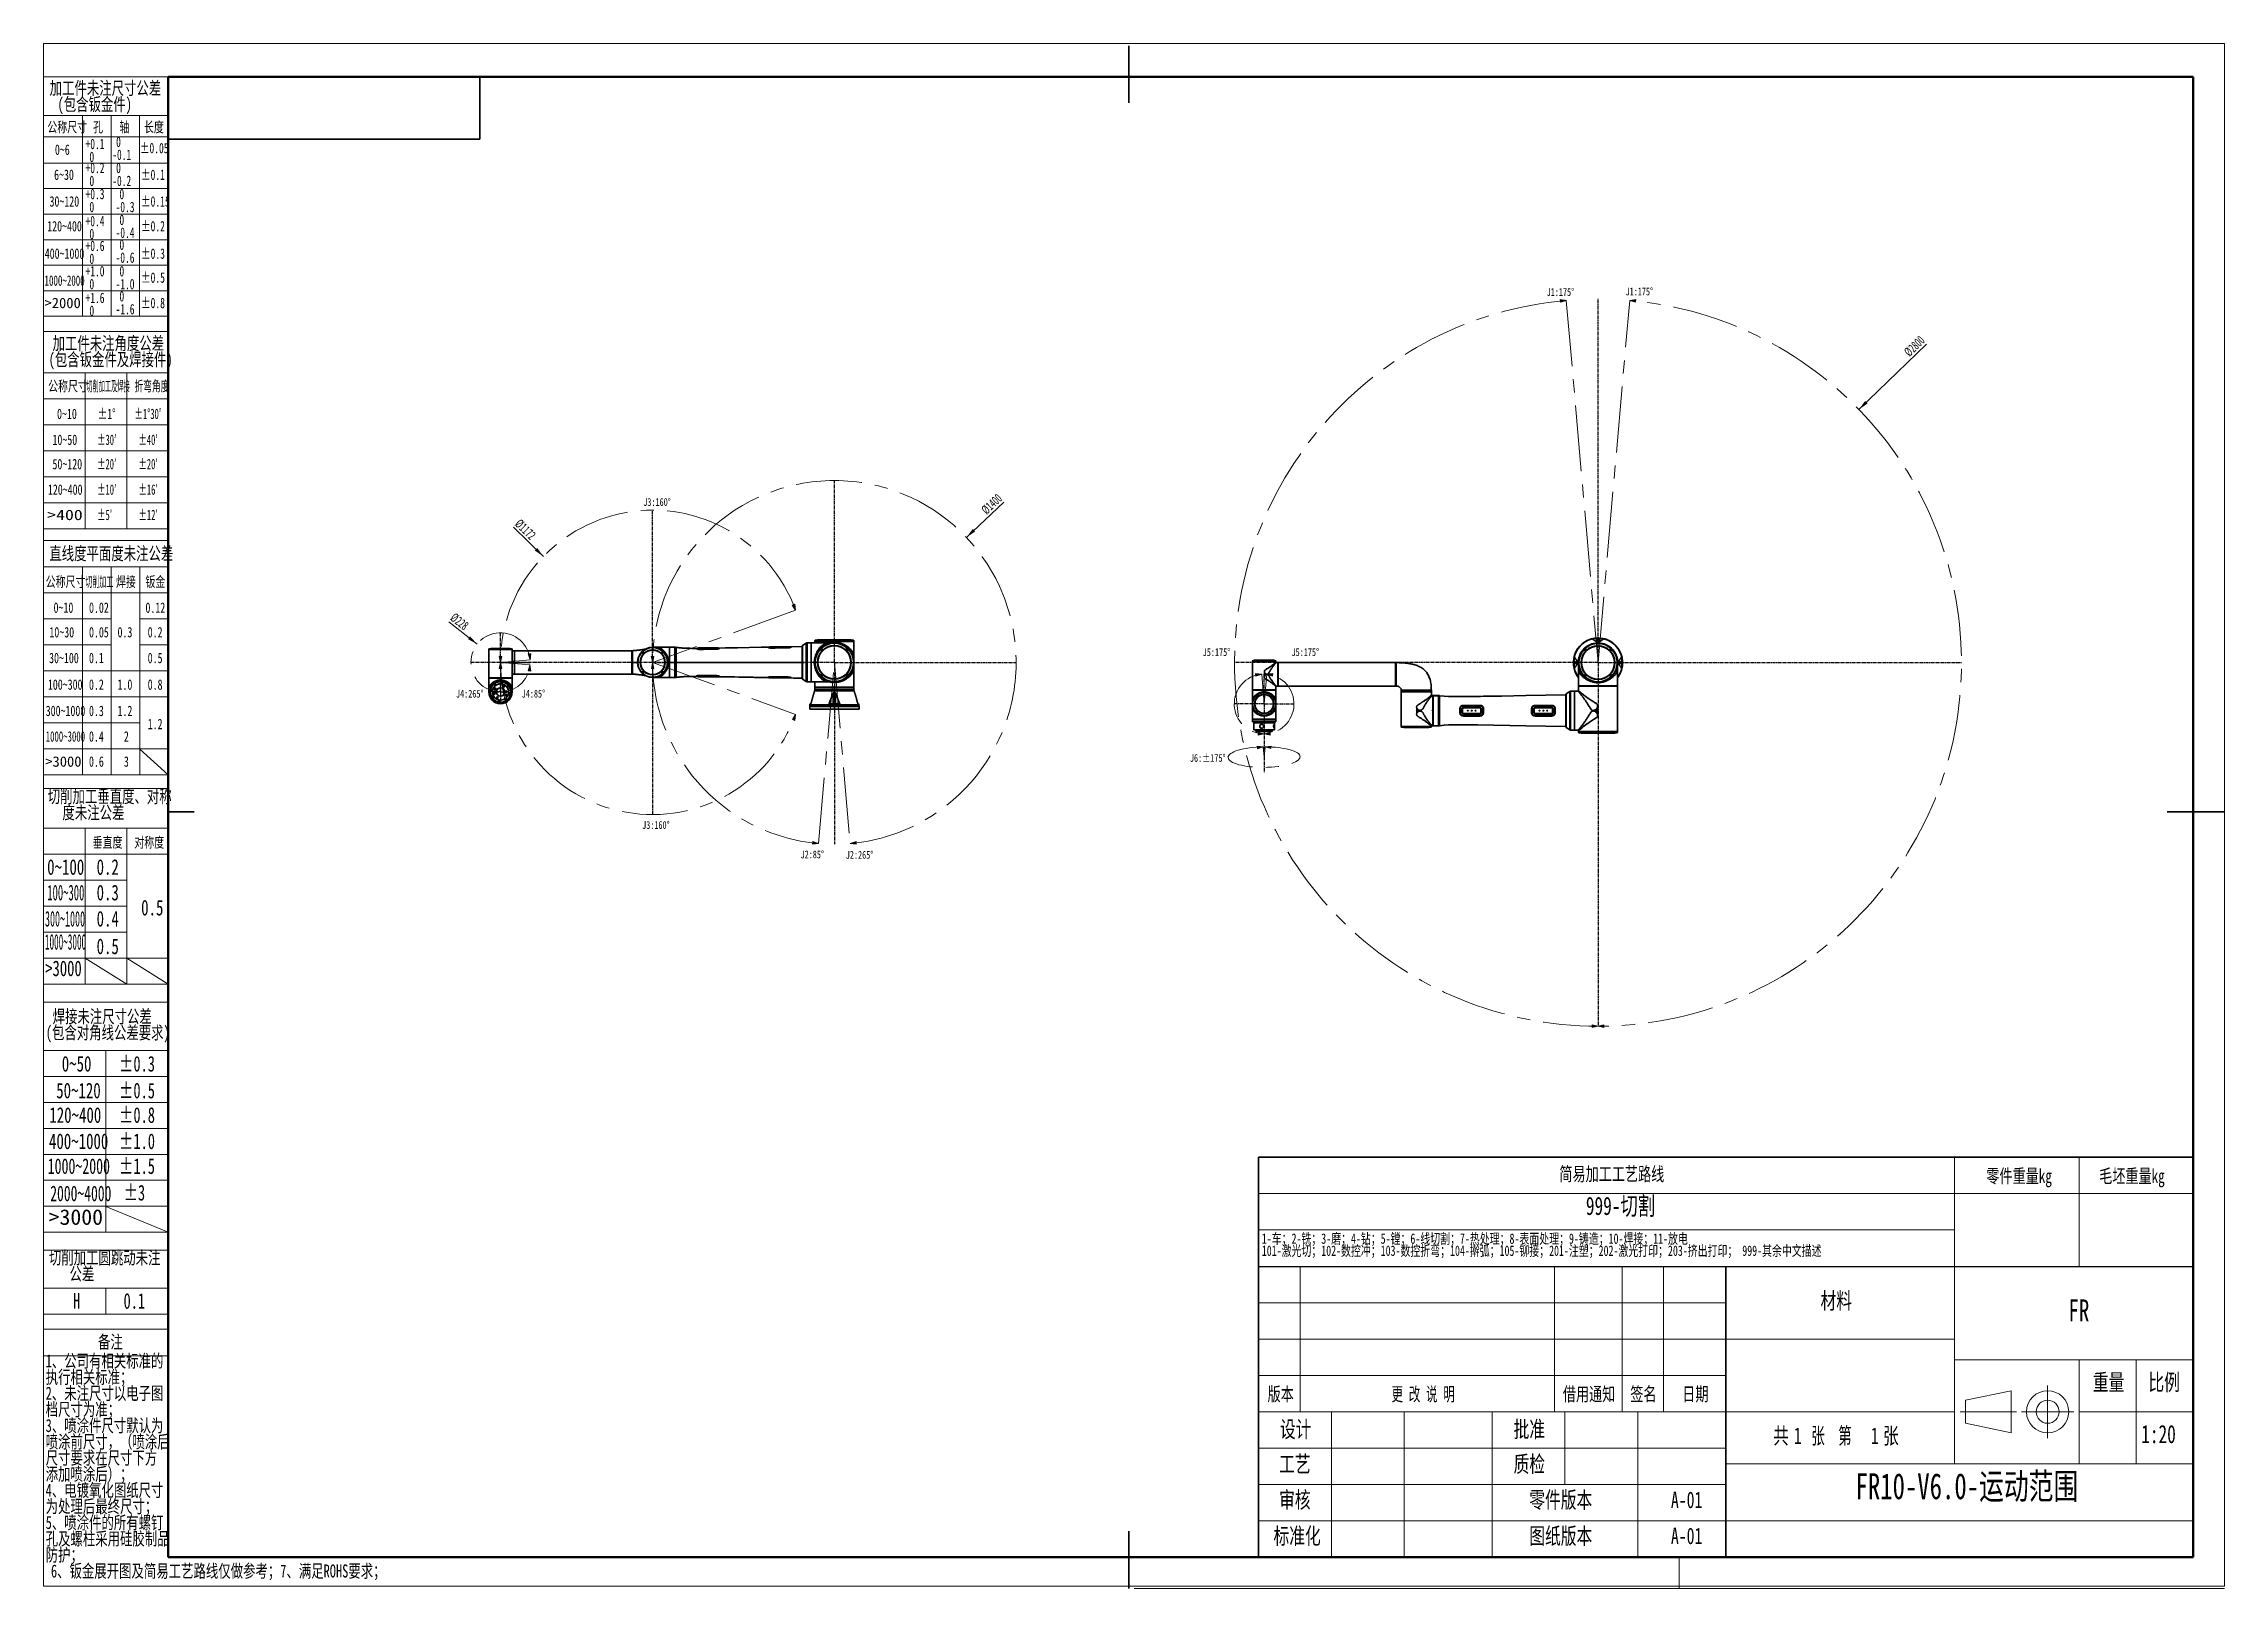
# Model space of a CAD drawing. Header units: millimetres. Extents: x 0 to 420, y 0 to 297.
import ezdxf

# ---------------------------------------------------------------- set-up
doc = ezdxf.new("R2010")
doc.units = ezdxf.units.MM
doc.linetypes.add('CENTERX2', pattern=[20.32, 12.7, -2.54, 2.54, -2.54])
doc.layers.get('0').update_dxf_attribs({"lineweight": 18})
for name, color, linetype, lineweight in [('中心线层', 6, 'CENTERX2', 25), ('文字层', 7, 'Continuous', 25), ('标注层', 150, 'Continuous', 18), ('细线层', 7, 'Continuous', 25)]:
    doc.layers.add(name, color=color, linetype=linetype, lineweight=lineweight)
doc.styles.add('SLDTEXTSTYLE0', font='', dxfattribs={"width": 0.7})
doc.styles.add('SLDTEXTSTYLE1', font='', dxfattribs={"width": 0.614286})
doc.styles.add('SLDTEXTSTYLE10', font='', dxfattribs={"width": 1.253219})
doc.styles.add('SLDTEXTSTYLE11', font='', dxfattribs={"width": 0.477371})
doc.styles.add('SLDTEXTSTYLE12', font='', dxfattribs={"width": 0.618901})
doc.styles.add('SLDTEXTSTYLE13', font='', dxfattribs={"width": 0.499682})
doc.styles.add('SLDTEXTSTYLE14', font='', dxfattribs={"width": 0.472346})
doc.styles.add('SLDTEXTSTYLE15', font='', dxfattribs={"width": 0.431677})
doc.styles.add('SLDTEXTSTYLE16', font='', dxfattribs={"width": 0.689585})
doc.styles.add('SLDTEXTSTYLE17', font='', dxfattribs={"width": 0.653082})
doc.styles.add('SLDTEXTSTYLE18', font='', dxfattribs={"width": 0.641279})
doc.styles.add('SLDTEXTSTYLE19', font='', dxfattribs={"width": 0.605})
doc.styles.add('SLDTEXTSTYLE2', font='', dxfattribs={"width": 0.7})
doc.styles.add('SLDTEXTSTYLE3', font='', dxfattribs={"width": 0.6})
doc.styles.add('SLDTEXTSTYLE4', font='', dxfattribs={"width": 0.67})
doc.styles.add('SLDTEXTSTYLE5', font='', dxfattribs={"width": 0.677991})
doc.styles.add('SLDTEXTSTYLE6', font='', dxfattribs={"width": 0.631687})
doc.styles.add('SLDTEXTSTYLE7', font='', dxfattribs={"width": 1.026693})
doc.styles.add('SLDTEXTSTYLE8', font='', dxfattribs={"width": 0.601124})
doc.styles.add('SLDTEXTSTYLE9', font='', dxfattribs={"width": 0.427578})
doc.styles.get('SLDTEXTSTYLE0').set_extended_font_data('宋体')
doc.styles.get('SLDTEXTSTYLE1').set_extended_font_data('宋体')
doc.styles.get('SLDTEXTSTYLE10').set_extended_font_data('宋体')
doc.styles.get('SLDTEXTSTYLE11').set_extended_font_data('宋体')
doc.styles.get('SLDTEXTSTYLE12').set_extended_font_data('宋体')
doc.styles.get('SLDTEXTSTYLE13').set_extended_font_data('宋体')
doc.styles.get('SLDTEXTSTYLE14').set_extended_font_data('宋体')
doc.styles.get('SLDTEXTSTYLE15').set_extended_font_data('宋体')
doc.styles.get('SLDTEXTSTYLE16').set_extended_font_data('宋体')
doc.styles.get('SLDTEXTSTYLE17').set_extended_font_data('宋体')
doc.styles.get('SLDTEXTSTYLE18').set_extended_font_data('宋体')
doc.styles.get('SLDTEXTSTYLE19').set_extended_font_data('宋体')
doc.styles.get('SLDTEXTSTYLE2').set_extended_font_data('宋体')
doc.styles.get('SLDTEXTSTYLE3').set_extended_font_data('宋体')
doc.styles.get('SLDTEXTSTYLE4').set_extended_font_data('宋体')
doc.styles.get('SLDTEXTSTYLE5').set_extended_font_data('宋体')
doc.styles.get('SLDTEXTSTYLE6').set_extended_font_data('宋体')
doc.styles.get('SLDTEXTSTYLE7').set_extended_font_data('宋体')
doc.styles.get('SLDTEXTSTYLE8').set_extended_font_data('宋体')
doc.styles.get('SLDTEXTSTYLE9').set_extended_font_data('宋体')
doc.dimstyles.new('SLDDIMSTYLE0', dxfattribs={"dimtxt": 3.5, "dimasz": 4, "dimexe": 0, "dimexo": 0.0625, "dimgap": 0.875, "dimtad": 1, "dimrnd": 1e-09, "dimzin": 12, "dimdsep": 46, "dimtxsty": 'SLDTEXTSTYLE19', "dimcen": 0.09, "dimdle": 8, "dimadec": 0, "dimazin": 3, "dimtfac": 1, "dimtdec": 3, "dimtofl": 0, "dimtmove": 0, "dimatfit": 3, "dimfxl": 0, "dimfrac": 2, "dimtolj": 1, "dimarcsym": 0})

msp = doc.modelspace()

# ---------------------------------------------------------------- texts
at = {"color": 7, "linetype": 'Continuous', "lineweight": 0, "attachment_point": 2}
for s, insert, char_height, width, style in [('简易加工工艺路线', (302.02, 81.1), 2.646, 41.6977, 'SLDTEXTSTYLE0'), ('零件重量kg', (380.46, 80.71), 2.646, 26.0947, 'SLDTEXTSTYLE0'), ('毛坯重量kg', (402.19, 80.71), 2.646, 26.0947, 'SLDTEXTSTYLE0'), ('材料', (345.25, 56.96), 3.175, 12.2424, 'SLDTEXTSTYLE0'), ('FR', (391.97, 55.63), 4.233, 8.1119, 'SLDTEXTSTYLE2'), ('版本', (238.25, 38.72), 2.646, 10.1192, 'SLDTEXTSTYLE0'), ('更 改 说 明', (265.68, 38.72), 2.646, 24.8244, 'SLDTEXTSTYLE1'), ('借用通知', (297.64, 38.72), 2.646, 20.5695, 'SLDTEXTSTYLE0'), ('签名', (308.11, 38.72), 2.646, 9.7053, 'SLDTEXTSTYLE0'), ('日期', (318.11, 38.72), 2.646, 9.1259, 'SLDTEXTSTYLE0'), ('重量', (397.7, 41.27), 3.175, 12.1927, 'SLDTEXTSTYLE0'), ('比例', (408.4, 41.27), 3.175, 11.2491, 'SLDTEXTSTYLE0'), ('设计', (241.13, 32.22), 3.175, 12.0934, 'SLDTEXTSTYLE0'), ('批准', (286.13, 32.22), 3.175, 12.1927, 'SLDTEXTSTYLE0'), ('1:20', (407.31, 31.45), 3.5, 9.0061, 'SLDTEXTSTYLE2'), ('工艺', (240.97, 25.52), 3.175, 11.9941, 'SLDTEXTSTYLE0'), ('质检', (286.13, 25.52), 3.175, 12.1679, 'SLDTEXTSTYLE0'), ('FR10-V6.0-运动范围', (370.4, 22.16), 5, 92.8174, 'SLDTEXTSTYLE0'), ('审核', (240.97, 18.63), 3.175, 11.7706, 'SLDTEXTSTYLE0'), ('零件版本', (292.19, 18.63), 3.175, 24.8572, 'SLDTEXTSTYLE0'), ('A-01', (316.43, 18.63), 3.175, 12.0189, 'SLDTEXTSTYLE2'), ('标准化', (241.41, 11.68), 3.175, 18.525, 'SLDTEXTSTYLE0'), ('图纸版本', (292.19, 11.68), 3.175, 24.2613, 'SLDTEXTSTYLE0'), ('A-01', (316.43, 11.68), 3.175, 12.0189, 'SLDTEXTSTYLE2')]:
    msp.add_mtext(s, dxfattribs=dict(at, insert=insert, char_height=char_height, width=width, style=style))
at = {"layer": '文字层', "color": 1, "insert": (297.02, 75.38), "char_height": 3.5, "width": 27.2101, "attachment_point": 1, "style": 'SLDTEXTSTYLE0'}
msp.add_mtext('999-切割', dxfattribs=at)
at = {"layer": '标注层', "color": 1}
for s, insert, char_height, width, attachment_point, style in [('公称尺寸', (0.72, 282.33), 2, 15.5173, 1, 'SLDTEXTSTYLE0'), ('孔', (9.51, 282.33), 2, 3.6603, 1, 'SLDTEXTSTYLE0'), ('轴', (14.6, 282.33), 2, 3.5508, 1, 'SLDTEXTSTYLE0'), ('长度', (19.32, 282.33), 2, 7.6022, 1, 'SLDTEXTSTYLE0'), ('0~6', (2.17, 277.98), 2, 5.6156, 1, 'SLDTEXTSTYLE2'), ('%%P0.05', (18.53, 278.29), 2, 10.7872, 1, 'SLDTEXTSTYLE5'), ('6~30', (2.01, 273.16), 2, 7.6179, 1, 'SLDTEXTSTYLE2'), ('%%P0.1', (18.75, 273.16), 2, 8.6965, 1, 'SLDTEXTSTYLE5'), ('30~120', (1.13, 268.02), 2, 11.5754, 1, 'SLDTEXTSTYLE2'), ('%%P0.15', (18.75, 268.02), 2, 10.7872, 1, 'SLDTEXTSTYLE5'), ('120~400', (0.69, 263.25), 2, 13.3587, 1, 'SLDTEXTSTYLE2'), ('%%P0.2', (18.75, 263.25), 2, 8.848, 1, 'SLDTEXTSTYLE5'), ('400~1000', (0.21, 257.97), 2, 15.6737, 1, 'SLDTEXTSTYLE2'), ('%%P0.3', (18.75, 257.97), 2, 8.848, 1, 'SLDTEXTSTYLE5'), ('1000~2000', (0.17, 252.78), 2, 15.6687, 1, 'SLDTEXTSTYLE6'), ('%%P0.5', (18.75, 253.36), 2, 8.848, 1, 'SLDTEXTSTYLE5'), ('>2000', (0.17, 248.47), 2, 13.9951, 1, 'SLDTEXTSTYLE7'), ('%%P0.8', (18.75, 248.47), 2, 8.8631, 1, 'SLDTEXTSTYLE5'), ('公称尺寸', (0.87, 232.47), 2, 15.5173, 1, 'SLDTEXTSTYLE0'), ('切削加工及焊接', (8.2, 232.47), 2, 16.9407, 1, 'SLDTEXTSTYLE9'), ('折弯角度', (17.49, 232.47), 2, 13.3926, 1, 'SLDTEXTSTYLE8'), ('0~10', (2.58, 227.12), 2, 7.6179, 1, 'SLDTEXTSTYLE2'), ('%%P1%%D', (10.41, 227.12), 2, 6.6208, 1, 'SLDTEXTSTYLE5'), ('%%P1%%D30′', (17.49, 227.12), 2, 12.5598, 1, 'SLDTEXTSTYLE8'), ('10~50', (1.7, 222.13), 2, 9.3542, 1, 'SLDTEXTSTYLE2'), ('%%P30′', (10.28, 222.13), 2, 7.4015, 1, 'SLDTEXTSTYLE8'), ('%%P40′', (18.24, 222.13), 2, 7.4015, 1, 'SLDTEXTSTYLE8'), ('50~120', (1.7, 217.45), 2, 11.5754, 1, 'SLDTEXTSTYLE2'), ('%%P20′', (10.28, 217.45), 2, 7.4015, 1, 'SLDTEXTSTYLE8'), ('%%P20′', (18.24, 217.45), 2, 7.4015, 1, 'SLDTEXTSTYLE8'), ('120~400', (0.82, 212.54), 2, 13.3587, 1, 'SLDTEXTSTYLE2'), ('%%P10′', (10.28, 212.54), 2, 7.4015, 1, 'SLDTEXTSTYLE8'), ('%%P16′', (18.25, 212.54), 2, 7.4015, 1, 'SLDTEXTSTYLE8'), ('>400', (0.7, 207.66), 2, 13.4984, 1, 'SLDTEXTSTYLE10'), ('%%P5′', (10.28, 207.66), 2, 5.6821, 1, 'SLDTEXTSTYLE8'), ('%%P12′', (18.25, 207.66), 2, 7.4015, 1, 'SLDTEXTSTYLE8'), ('直线度平面度未注公差', (13.03, 200.49), 2.5, 70.1794, 2, 'SLDTEXTSTYLE0'), ('公称尺寸', (0.4, 194.8), 2, 15.5173, 1, 'SLDTEXTSTYLE0'), ('切削加工', (8.05, 194.8), 2, 10.6782, 1, 'SLDTEXTSTYLE11'), ('焊接', (13.94, 194.8), 2, 7.6804, 1, 'SLDTEXTSTYLE0'), ('钣金', (19.61, 194.8), 2, 7.7117, 1, 'SLDTEXTSTYLE0'), ('0~10', (1.91, 189.81), 2, 7.6179, 1, 'SLDTEXTSTYLE2'), ('0.02', (8.74, 189.81), 2, 7.5709, 1, 'SLDTEXTSTYLE2'), ('0.12', (19.61, 189.81), 2, 7.5709, 1, 'SLDTEXTSTYLE2'), ('10~30', (1.11, 185.08), 2, 9.3542, 1, 'SLDTEXTSTYLE2'), ('0.05', (8.74, 185.08), 2, 7.5709, 1, 'SLDTEXTSTYLE2'), ('0.3', (14.23, 185.08), 2, 5.5687, 1, 'SLDTEXTSTYLE2'), ('0.2', (20.04, 185.08), 2, 5.5687, 1, 'SLDTEXTSTYLE2'), ('30~100', (1.05, 180.12), 2, 11.5754, 1, 'SLDTEXTSTYLE2'), ('0.1', (8.73, 180.12), 2, 5.4123, 1, 'SLDTEXTSTYLE2'), ('0.5', (20.04, 180.12), 2, 5.5687, 1, 'SLDTEXTSTYLE2'), ('100~300', (0.82, 175), 2, 13.3587, 1, 'SLDTEXTSTYLE2'), ('0.2', (8.73, 175), 2, 5.5687, 1, 'SLDTEXTSTYLE2'), ('1.0', (14.23, 175), 2, 5.3497, 1, 'SLDTEXTSTYLE2'), ('0.8', (20.04, 175), 2, 5.5844, 1, 'SLDTEXTSTYLE2'), ('300~1000', (0.4, 169.94), 2, 15.5799, 1, 'SLDTEXTSTYLE2'), ('0.3', (8.73, 169.94), 2, 5.5687, 1, 'SLDTEXTSTYLE2'), ('1.2', (14.23, 169.94), 2, 5.3028, 1, 'SLDTEXTSTYLE2'), ('1000~3000', (0.4, 165.01), 2, 15.3515, 1, 'SLDTEXTSTYLE12'), ('0.4', (8.73, 165.01), 2, 5.6782, 1, 'SLDTEXTSTYLE2'), ('2', (15.45, 165.01), 2, 1.5486, 1, 'SLDTEXTSTYLE2'), ('1.2', (20.04, 167.41), 2, 5.3028, 1, 'SLDTEXTSTYLE2'), ('>3000', (0.31, 160.18), 2, 13.9951, 1, 'SLDTEXTSTYLE7'), ('0.6', (8.73, 160.18), 2, 5.6156, 1, 'SLDTEXTSTYLE2'), ('3', (15.45, 160.18), 2, 1.5173, 1, 'SLDTEXTSTYLE2'), ('垂直度', (9.45, 144.61), 2, 11.6067, 1, 'SLDTEXTSTYLE0'), ('对称度', (17.47, 144.61), 2, 11.638, 1, 'SLDTEXTSTYLE0'), ('0~100', (0.68, 140.37), 3, 14.4302, 1, 'SLDTEXTSTYLE2'), ('0.2', (10.2, 140.37), 3, 8.3531, 1, 'SLDTEXTSTYLE2'), ('100~300', (0.7, 135.45), 3, 14.3038, 1, 'SLDTEXTSTYLE13'), ('0.3', (10.2, 135.45), 3, 8.3531, 1, 'SLDTEXTSTYLE2'), ('300~1000', (0.26, 130.41), 3, 15.7695, 1, 'SLDTEXTSTYLE14'), ('0.4', (10.2, 130.41), 3, 8.5173, 1, 'SLDTEXTSTYLE2'), ('0.5', (18.78, 132.55), 3, 8.3531, 1, 'SLDTEXTSTYLE2'), ('1000~3000', (0.25, 125.96), 3, 16.0613, 1, 'SLDTEXTSTYLE15'), ('0.5', (10.2, 125.1), 3, 8.3531, 1, 'SLDTEXTSTYLE2'), ('>3000', (0.3, 120.86), 3, 14.0999, 1, 'SLDTEXTSTYLE16'), ('0~50', (3.49, 102.49), 3, 11.4268, 1, 'SLDTEXTSTYLE2'), ('%%P0.3', (14.52, 102.49), 3, 13.2719, 1, 'SLDTEXTSTYLE5'), ('50~120', (2.42, 97.34), 3, 17.3631, 1, 'SLDTEXTSTYLE2'), ('%%P0.5', (14.52, 97.34), 3, 13.2719, 1, 'SLDTEXTSTYLE5'), ('120~400', (1.1, 92.62), 3, 20.038, 1, 'SLDTEXTSTYLE2'), ('%%P0.8', (14.52, 92.62), 3, 13.2947, 1, 'SLDTEXTSTYLE5'), ('400~1000', (1.03, 87.57), 3, 23.5106, 1, 'SLDTEXTSTYLE2'), ('%%P1.0', (14.52, 87.57), 3, 13.3401, 1, 'SLDTEXTSTYLE5'), ('1000~2000', (0.78, 82.78), 3, 24.299, 1, 'SLDTEXTSTYLE17'), ('%%P1.5', (14.52, 82.78), 3, 13.2719, 1, 'SLDTEXTSTYLE5'), ('2000~4000', (1.27, 77.53), 3, 24.2038, 1, 'SLDTEXTSTYLE18'), ('%%P3', (15.39, 77.67), 3, 7.4541, 1, 'SLDTEXTSTYLE5'), ('>3000', (0.96, 72.98), 3, 20.9927, 1, 'SLDTEXTSTYLE7'), ('H', (5.66, 56.83), 3, 2.7044, 1, 'SLDTEXTSTYLE5'), ('0.1', (15.39, 56.83), 3, 7.8632, 1, 'SLDTEXTSTYLE5'), ('备注', (12.86, 48.69), 2.5, 9.5028, 2, 'SLDTEXTSTYLE0'), ('6、钣金展开图及简易工艺路线仅做参考；7、满足ROHS要求；', (1.41, 4.59), 2.5, 131.2402, 1, 'SLDTEXTSTYLE0')]:
    msp.add_mtext(s, dxfattribs=dict(at, insert=insert, char_height=char_height, width=width, attachment_point=attachment_point, style=style))

# ---------------------------------------------------------------- blocks, each defined once
blk = doc.blocks.new('SW_NOTE_0')
at = {"color": 0, "linetype": 'Continuous', "lineweight": 0, "attachment_point": 2}
for s, insert, char_height, width, style in [('共', (2.18, 4.09), 3.17, 5.8604, 'SLDTEXTSTYLE0'), ('张  第', (11.91, 4.09), 3.175, 15.6444, 'SLDTEXTSTYLE3'), ('张', (23.35, 4.09), 3.17, 5.6866, 'SLDTEXTSTYLE0'), ('1', (5.42, 4.09), 3.17, 1.8128, 'SLDTEXTSTYLE2'), ('1', (20.24, 4.09), 3.17, 1.8128, 'SLDTEXTSTYLE2')]:
    blk.add_mtext(s, dxfattribs=dict(at, insert=insert, char_height=char_height, width=width, style=style))
blk = doc.blocks.new('SW_NOTE_1')
at = {"color": 0, "linetype": 'Continuous', "lineweight": 0, "char_height": 2, "attachment_point": 1, "style": 'SLDTEXTSTYLE0'}
for s, insert, width in [('1-车；2-铣；3-磨；4-钻；5-镗；6-线切割；7-热处理；8-表面处理；9-铸造；10-焊接；11-放电', (0, 2.58), 171.5039), ('101-激光切；102-数控冲；103-数控折弯；104-擀弧；105-铆接；201-注塑；202-激光打印；203-挤出打印； 999-其余中文描述', (0, 0.25), 225.6425)]:
    blk.add_mtext(s, dxfattribs=dict(at, insert=insert, width=width))
blk = doc.blocks.new('SW_NOTE_2')
at = {"layer": '标注层', "color": 0, "char_height": 2.5, "attachment_point": 2, "style": 'SLDTEXTSTYLE0'}
for s, insert, width in [('加工件未注尺寸公差', (15.47, 3.22), 44.581), ('(包含钣金件)', (13.41, 0.11), 27.8631)]:
    blk.add_mtext(s, dxfattribs=dict(at, insert=insert, width=width))
blk = doc.blocks.new('SW_NOTE_3')
at = {"layer": '标注层', "color": 0, "char_height": 2, "attachment_point": 1, "style": 'SLDTEXTSTYLE4'}
for s, insert, width in [('-0.1', (0, 0.09), 7.1567), ('0', (0.75, 2.58), 1.5421)]:
    blk.add_mtext(s, dxfattribs=dict(at, insert=insert, width=width))
blk = doc.blocks.new('SW_NOTE_4')
at = {"layer": '标注层', "color": 0, "char_height": 2, "attachment_point": 1, "style": 'SLDTEXTSTYLE4'}
for s, insert, width in [('+0.1', (0, 2.58), 7.1117), ('0', (0.75, 0.09), 1.5421)]:
    blk.add_mtext(s, dxfattribs=dict(at, insert=insert, width=width))
blk = doc.blocks.new('SW_NOTE_5')
at = {"layer": '标注层', "color": 0, "char_height": 2, "attachment_point": 1, "style": 'SLDTEXTSTYLE4'}
for s, insert, width in [('+0.2', (0, 2.58), 7.2615), ('0', (0.75, 0.09), 1.5421)]:
    blk.add_mtext(s, dxfattribs=dict(at, insert=insert, width=width))
blk = doc.blocks.new('SW_NOTE_6')
at = {"layer": '标注层', "color": 0, "char_height": 2, "attachment_point": 1, "style": 'SLDTEXTSTYLE4'}
for s, insert, width in [('+0.3', (0, 2.58), 7.2615), ('0', (0.75, 0.09), 1.5421)]:
    blk.add_mtext(s, dxfattribs=dict(at, insert=insert, width=width))
blk = doc.blocks.new('SW_NOTE_7')
at = {"layer": '标注层', "color": 0, "char_height": 2, "attachment_point": 1, "style": 'SLDTEXTSTYLE4'}
for s, insert, width in [('+0.4', (0, 2.58), 7.3663), ('0', (0.75, 0.09), 1.5421)]:
    blk.add_mtext(s, dxfattribs=dict(at, insert=insert, width=width))
blk = doc.blocks.new('SW_NOTE_8')
at = {"layer": '标注层', "color": 0, "char_height": 2, "attachment_point": 1, "style": 'SLDTEXTSTYLE4'}
for s, insert, width in [('-0.2', (0, 0.09), 7.3064), ('0', (0.75, 2.58), 1.5421)]:
    blk.add_mtext(s, dxfattribs=dict(at, insert=insert, width=width))
blk = doc.blocks.new('SW_NOTE_9')
at = {"layer": '标注层', "color": 0, "char_height": 2, "attachment_point": 1, "style": 'SLDTEXTSTYLE4'}
for s, insert, width in [('-0.3', (0, 0.09), 7.3064), ('0', (0.75, 2.58), 1.5421)]:
    blk.add_mtext(s, dxfattribs=dict(at, insert=insert, width=width))
blk = doc.blocks.new('SW_NOTE_10')
at = {"layer": '标注层', "color": 0, "char_height": 2, "attachment_point": 1, "style": 'SLDTEXTSTYLE4'}
for s, insert, width in [('-0.4', (0, 0.09), 7.4112), ('0', (0.75, 2.58), 1.5421)]:
    blk.add_mtext(s, dxfattribs=dict(at, insert=insert, width=width))
blk = doc.blocks.new('SW_NOTE_11')
at = {"layer": '标注层', "color": 0, "char_height": 2, "attachment_point": 1, "style": 'SLDTEXTSTYLE4'}
for s, insert, width in [('+0.6', (0, 2.58), 7.3064), ('0', (0.75, 0.09), 1.5421)]:
    blk.add_mtext(s, dxfattribs=dict(at, insert=insert, width=width))
blk = doc.blocks.new('SW_NOTE_12')
at = {"layer": '标注层', "color": 0, "char_height": 2, "attachment_point": 1, "style": 'SLDTEXTSTYLE4'}
for s, insert, width in [('-0.6', (0, 0.09), 7.3513), ('0', (0.75, 2.58), 1.5421)]:
    blk.add_mtext(s, dxfattribs=dict(at, insert=insert, width=width))
blk = doc.blocks.new('SW_NOTE_13')
at = {"layer": '标注层', "color": 0, "char_height": 2, "attachment_point": 1, "style": 'SLDTEXTSTYLE4'}
for s, insert, width in [('+1.0', (0, 2.58), 7.3064), ('0', (0.75, 0.09), 1.5421)]:
    blk.add_mtext(s, dxfattribs=dict(at, insert=insert, width=width))
blk = doc.blocks.new('SW_NOTE_14')
at = {"layer": '标注层', "color": 0, "char_height": 2, "attachment_point": 1, "style": 'SLDTEXTSTYLE4'}
for s, insert, width in [('-1.0', (0, 0.09), 7.3513), ('0', (0.75, 2.58), 1.5421)]:
    blk.add_mtext(s, dxfattribs=dict(at, insert=insert, width=width))
blk = doc.blocks.new('SW_NOTE_15')
at = {"layer": '标注层', "color": 0, "char_height": 2, "attachment_point": 1, "style": 'SLDTEXTSTYLE4'}
for s, insert, width in [('+1.6', (0, 2.58), 7.3064), ('0', (0.75, 0.09), 1.5421)]:
    blk.add_mtext(s, dxfattribs=dict(at, insert=insert, width=width))
blk = doc.blocks.new('SW_NOTE_16')
at = {"layer": '标注层', "color": 0, "char_height": 2, "attachment_point": 1, "style": 'SLDTEXTSTYLE4'}
for s, insert, width in [('-1.6', (0, 0.09), 7.3513), ('0', (0.75, 2.58), 1.5421)]:
    blk.add_mtext(s, dxfattribs=dict(at, insert=insert, width=width))
blk = doc.blocks.new('SW_NOTE_17')
at = {"layer": '标注层', "color": 0, "char_height": 2.5, "attachment_point": 2, "style": 'SLDTEXTSTYLE0'}
for s, insert, width in [('(包含钣金件及焊接件)', (15.91, 0.11), 47.8855), ('加工件未注角度公差', (15.47, 3.22), 44.581)]:
    blk.add_mtext(s, dxfattribs=dict(at, insert=insert, width=width))
blk = doc.blocks.new('SW_NOTE_18')
at = {"layer": '标注层', "color": 0, "char_height": 2.5, "attachment_point": 2, "style": 'SLDTEXTSTYLE0'}
for s, insert, width in [('切削加工垂直度、对称', (17.19, 3.22), 49.6257), ('度未注公差', (14.06, 0.11), 24.5782)]:
    blk.add_mtext(s, dxfattribs=dict(at, insert=insert, width=width))
blk = doc.blocks.new('SW_NOTE_19')
at = {"layer": '标注层', "color": 0, "char_height": 2.5, "attachment_point": 2, "style": 'SLDTEXTSTYLE0'}
for s, insert, width in [('(包含对角线公差要求)', (14.82, 0.11), 47.8855), ('焊接未注尺寸公差', (13.75, 3.22), 39.5559)]:
    blk.add_mtext(s, dxfattribs=dict(at, insert=insert, width=width))
blk = doc.blocks.new('SW_NOTE_20')
at = {"layer": '标注层', "color": 0, "char_height": 2.5, "attachment_point": 2, "style": 'SLDTEXTSTYLE0'}
for s, insert, width in [('切削加工圆跳动未注', (15.47, 3.22), 44.6201), ('公差', (11.09, 0.11), 9.3855)]:
    blk.add_mtext(s, dxfattribs=dict(at, insert=insert, width=width))
blk = doc.blocks.new('SW_NOTE_21')
at = {"layer": '标注层', "color": 0, "char_height": 2.5, "attachment_point": 1, "style": 'SLDTEXTSTYLE0'}
for s, insert, width in [('执行相关标准；', (0, 0.11), 31.1676), ('1、公司有相关标准的', (0, 3.22), 46.595), ('2、未注尺寸以电子图', (0, -3), 46.8687), ('档尺寸为准；', (0, -6.11), 26.1425), ('3、喷涂件尺寸默认为', (0, -9.22), 47.0056), ('喷涂前尺寸，（喷涂后', (0, -12.33), 49.2933), ('尺寸要求在尺寸下方', (0, -15.44), 44.6788), ('添加喷涂后）；', (0, -18.56), 31.1285), ('4、电镀氧化图纸尺寸', (0, -21.67), 47.1034), ('为处理后最终尺寸；', (0, -24.78), 41.1201), ('5、喷涂件的所有螺钉', (0, -27.89), 47.0447), ('孔及螺柱采用硅胶制品', (0, -31), 49.3324), ('防护；', (0, -34.11), 10.8324)]:
    blk.add_mtext(s, dxfattribs=dict(at, insert=insert, width=width))
blk = doc.blocks.new('块1')
at = {"linetype": 'Continuous'}
blk.add_hatch(color=7, dxfattribs=at).paths.add_polyline_path([(5474, 5770), (5449, 5655), (5500, 5655)], flags=0)
at = {"color": 7, "linetype": 'Continuous', "lineweight": 18}
for p, q in [((5474, 5770), (5449, 5655)), ((5449, 5655), (5500, 5655)), ((5500, 5655), (5474, 5770))]:
    blk.add_line(p, q, dxfattribs=at)
blk = doc.blocks.new('SW_CENTERMARKSYMBOL_4')
at = {"layer": '中心线层', "color": 0}
for p, q in [((0, 1), (0, 1400.5)), ((-1, 0), (-1400.5, 0)), ((0, 0), (-0.5, 0)), ((0, 0), (0, 0.5)), ((0, 0), (0, -0.5)), ((0, 0), (0.5, 0)), ((1, 0), (1400.5, 0)), ((0, -1), (0, -1400.5))]:
    blk.add_line(p, q, dxfattribs=at)
blk = doc.blocks.new('SW_CENTERMARKSYMBOL_5')
at = {"layer": '中心线层', "color": 0}
for p, q in [((0, 1), (0, 115.5)), ((-1, 0), (-115.5, 0)), ((0, 0), (-0.5, 0)), ((0, 0), (0, 0.5)), ((0, 0), (0, -0.5)), ((0, 0), (0.5, 0)), ((1, 0), (115.5, 0)), ((0, -1), (0, -264))]:
    blk.add_line(p, q, dxfattribs=at)
blk = doc.blocks.new('*X30')
at = {"layer": '标注层', "linetype": 'Continuous'}
blk.add_hatch(color=0, dxfattribs=at).paths.add_polyline_path([(50.3, 48.74), (51.96, 49.89), (51.5, 50.37)], flags=0)
at = {"layer": '标注层', "color": 0, "linetype": 'Continuous'}
blk.add_line((63.29, 61.34), (50.3, 48.74), dxfattribs=at)
at = {"layer": '标注层', "color": 0, "insert": (60.99, 60.92), "char_height": 1.75, "width": 7.7602, "attachment_point": 5, "rotation": 44.1277, "style": 'SLDTEXTSTYLE19'}
blk.add_mtext('%%C2800', dxfattribs=at)
blk = doc.blocks.new('SW_CENTERMARKSYMBOL_0_1')
at = {"layer": '中心线层', "color": 0}
for p, q in [((0, 1), (0, 700.5)), ((-1, 0), (-700.5, 0)), ((0, 0), (-0.5, 0)), ((0, 0), (0, 0.5)), ((0, 0), (0, -0.5)), ((0, 0), (0.5, 0)), ((1, 0), (700.5, 0)), ((0, -1), (0, -700.5))]:
    blk.add_line(p, q, dxfattribs=at)
blk = doc.blocks.new('SW_CENTERMARKSYMBOL_1')
at = {"layer": '中心线层', "color": 0}
for p, q in [((0, 1), (0, 114.5)), ((-1, 0), (-114.5, 0)), ((0, 0), (-0.5, 0)), ((0, 0), (0, 0.5)), ((0, 0), (0, -0.5)), ((0, 0), (0.5, 0)), ((1, 0), (114.5, 0)), ((0, -1), (0, -114.5))]:
    blk.add_line(p, q, dxfattribs=at)
blk = doc.blocks.new('SW_CENTERMARKSYMBOL_2')
at = {"layer": '中心线层', "color": 0}
for p, q in [((0, 1), (0, 586.5)), ((-1, 0), (-586.5, 0)), ((0, 0), (-0.5, 0)), ((0, 0), (0, 0.5)), ((0, 0), (0, -0.5)), ((0, 0), (0.5, 0)), ((1, 0), (586.5, 0)), ((0, -1), (0, -586.5))]:
    blk.add_line(p, q, dxfattribs=at)
blk = doc.blocks.new('SW_CENTERMARKSYMBOL_3')
at = {"layer": '中心线层', "color": 0}
for p, q in [((-1, 0), (-45.5, 0)), ((0, 0), (-0.5, 0)), ((0, 1), (0, 45.5)), ((0, 0), (0, 0.5)), ((0, 0), (0, -0.5)), ((0, 0), (0.5, 0)), ((1, 0), (45.5, 0)), ((0, -1), (0, -45.5))]:
    blk.add_line(p, q, dxfattribs=at)
blk = doc.blocks.new('*X36')
at = {"layer": '标注层', "linetype": 'Continuous'}
blk.add_hatch(color=0, dxfattribs=at).paths.add_polyline_path([(-56.04, 20.44), (-57.24, 22.07), (-57.71, 21.6)], flags=0)
at = {"layer": '标注层', "color": 0, "linetype": 'Continuous'}
blk.add_line((-61.82, 26.05), (-56.04, 20.44), dxfattribs=at)
at = {"layer": '标注层', "color": 0, "insert": (-59.52, 25.64), "char_height": 1.75, "width": 7.7247, "attachment_point": 5, "rotation": 315.8935, "style": 'SLDTEXTSTYLE19'}
blk.add_mtext('%%C1172', dxfattribs=at)
blk = doc.blocks.new('*X37')
at = {"layer": '标注层', "linetype": 'Continuous'}
blk.add_hatch(color=0, dxfattribs=at).paths.add_polyline_path([(-68.79, 3.56), (-70.16, 5.05), (-70.57, 4.53)], flags=0)
at = {"layer": '标注层', "color": 0, "linetype": 'Continuous'}
blk.add_line((-74.25, 7.83), (-68.79, 3.56), dxfattribs=at)
at = {"layer": '标注层', "color": 0, "insert": (-72.22, 7.9), "char_height": 1.75, "width": 6.2224, "attachment_point": 5, "rotation": 321.9878, "style": 'SLDTEXTSTYLE19'}
blk.add_mtext('%%C228', dxfattribs=at)
blk = doc.blocks.new('*X38')
at = {"layer": '标注层', "linetype": 'Continuous'}
blk.add_hatch(color=0, dxfattribs=at).paths.add_polyline_path([(25.43, 24.1), (27.11, 25.24), (26.65, 25.72)], flags=0)
at = {"layer": '标注层', "color": 0, "linetype": 'Continuous'}
blk.add_line((32.62, 30.91), (25.43, 24.1), dxfattribs=at)
at = {"layer": '标注层', "color": 0, "insert": (30.31, 30.52), "char_height": 1.75, "width": 7.7602, "attachment_point": 5, "rotation": 43.4112, "style": 'SLDTEXTSTYLE19'}
blk.add_mtext('%%C1400', dxfattribs=at)
blk = doc.blocks.new('2')
at = {"color": 0, "linetype": 'CENTERX2', "lineweight": 18}
for p, q in [((-6.0509, 69.73363), (0.05, 0)), ((0.05, 0), (6.1509, 69.73363)), ((-64.25, -7.95), (-64.7172, -2.21901)), ((-63.74886, -2.22188), (-64.25, -7.95)), ((-64.42311, -16.21334), (-64.25, -18.19194)), ((-64.25, -18.19194), (-64.08119, -16.2101))]:
    blk.add_line(p, q, dxfattribs=at)
at = {"color": 0, "linetype": 'Continuous', "lineweight": 35}
for p, q in [((0.05, 4.69707), (0.05, 4.75)), ((0.05, 4.64831), (0.05, 4.69707)), ((-66.5, 0.32), (-66.5, 0.25)), ((-62, 0.32), (-66.5, 0.32)), ((-66.5, 0.25), (-66.5, -5.09)), ((-65.84099, 0.25), (-66.5, 0.25)), ((-62, 0.25), (-66.5, 0.25)), ((-66.10783, 0.44824), (-66.46098, 0.36878)), ((-66.46098, 0.36878), (-65.81339, 0.36878)), ((-65.56369, 0.44824), (-66.10783, 0.44824)), ((-62.40314, 0.44946), (-66.09686, 0.44946)), ((-62, 0.25), (-65.84099, 0.25)), ((-65.81339, 0.36878), (-62.03903, 0.36878)), ((-62.39217, 0.44824), (-65.56369, 0.44824)), ((-62.03903, 0.36878), (-62.39217, 0.44824)), ((-62, 0.25), (-62, 0.32)), ((-62, 0.07122), (-62, 0.25)), ((-3.7, 0), (-3.7, -4.49)), ((-2.44529, 2.42458), (-2.43034, 2.48034)), ((-2.38952, 2.43952), (-2.44529, 2.42458)), ((-2.40446, 2.38375), (-2.44529, 2.42458)), ((-2.43034, 2.48034), (-2.37458, 2.49529)), ((-2.38952, 2.43952), (-2.43034, 2.48034)), ((-2.38952, 2.43952), (-2.40446, 2.38375)), ((-2.34869, 2.39869), (-2.40446, 2.38375)), ((-2.38952, 2.43952), (-2.37458, 2.49529)), ((-2.38952, 2.43952), (-2.33375, 2.45446)), ((-2.38952, 2.43952), (-2.34869, 2.39869)), ((-2.37458, 2.49529), (-2.33375, 2.45446)), ((-2.33375, 2.45446), (-2.34869, 2.39869)), ((0.05, 3.80293), (0.05, 3.875)), ((0.05, 3.75), (0.05, 3.80293)), ((2.43375, 2.42458), (2.44869, 2.48034)), ((2.48952, 2.43952), (2.43375, 2.42458)), ((2.47458, 2.38375), (2.43375, 2.42458)), ((2.44869, 2.48034), (2.50446, 2.49529)), ((2.48952, 2.43952), (2.44869, 2.48034)), ((2.48952, 2.43952), (2.47458, 2.38375)), ((2.53034, 2.39869), (2.47458, 2.38375)), ((2.48952, 2.43952), (2.50446, 2.49529)), ((2.48952, 2.43952), (2.54529, 2.45446)), ((2.48952, 2.43952), (2.53034, 2.39869)), ((2.50446, 2.49529), (2.54529, 2.45446)), ((2.54529, 2.45446), (2.53034, 2.39869)), ((3.8, -0.08002), (3.8, 0)), ((-64.19859, -2.19859), (-64.19859, -1.84684)), ((-64.19859, -2.19847), (-64.19859, -2.19859)), ((-64.19859, -2.65316), (-64.19859, -2.30141)), ((-64.19847, -2.30141), (-64.19847, -2.30153)), ((-64.19749, -1.84675), (-64.19749, -2.19804)), ((-64.19749, -2.19804), (-63.85619, -2.19804)), ((-64.19749, -2.30196), (-64.19749, -2.65325)), ((-63.85619, -2.30196), (-64.19749, -2.30196)), ((-61.585, 0), (-61.92467, 0)), ((-61.56, -0.025), (-61.585, 0)), ((-61.585, -4.5), (-61.585, 0)), ((-61.56, -0.025), (-61.56, -4.475)), ((-61.55, -0.15), (-61.56, -0.15)), ((-61.55, -4.06865), (-61.56, -4.06865)), ((-38.935, 0), (-61.55, 0)), ((-61.55, -4.5), (-61.55, 0)), ((-38.935, 0), (-38.935, -4.19856)), ((-38.925, -0.375), (-38.935, -0.375)), ((-38.935, -3.8738), (-38.925, -3.8738)), ((-38.935, -4.125), (-38.925, -4.125)), ((-38.935, -4.19856), (-38.935, -4.5)), ((-38.79987, 0), (-38.925, 0)), ((-38.925, -2.25), (-38.925, 0)), ((-38.925, -2.25), (-38.8, -2.25)), ((-38.925, -4.5), (-38.925, -2.25)), ((-38.8, 0), (-38.8, -2.25)), ((-38.8, -2.25), (-38.8, -4.5)), ((-3.69937, -0.06919), (-3.69939, -0.06803)), ((-3.69937, -0.07396), (-3.69937, -1.02953)), ((-3.69935, -0.06407), (-3.69935, -0.07396)), ((-2.44529, -2.45446), (-2.43034, -2.39869)), ((-2.38952, -2.43952), (-2.44529, -2.45446)), ((-2.40446, -2.49529), (-2.44529, -2.45446)), ((-2.43034, -2.39869), (-2.37458, -2.38375)), ((-2.38952, -2.43952), (-2.43034, -2.39869)), ((-2.38952, -2.43952), (-2.40446, -2.49529)), ((-2.34869, -2.48034), (-2.40446, -2.49529)), ((-2.38952, -2.43952), (-2.37458, -2.38375)), ((-2.38952, -2.43952), (-2.33375, -2.42458)), ((-2.38952, -2.43952), (-2.34869, -2.48034)), ((-2.37458, -2.38375), (-2.33375, -2.42458)), ((-2.33375, -2.42458), (-2.34869, -2.48034)), ((2.43375, -2.45446), (2.44869, -2.39869)), ((2.48952, -2.43952), (2.43375, -2.45446)), ((2.47458, -2.49529), (2.43375, -2.45446)), ((2.44869, -2.39869), (2.50446, -2.38375)), ((2.48952, -2.43952), (2.44869, -2.39869)), ((2.48952, -2.43952), (2.47458, -2.49529)), ((2.53034, -2.48034), (2.47458, -2.49529)), ((2.48952, -2.43952), (2.50446, -2.38375)), ((2.48952, -2.43952), (2.54529, -2.42458)), ((2.48952, -2.43952), (2.53034, -2.48034)), ((2.50446, -2.38375), (2.54529, -2.42458)), ((2.54529, -2.42458), (2.53034, -2.48034)), ((3.7994, -0.06785), (3.79937, -0.06906)), ((3.79956, -0.07399), (3.79956, -1.01679)), ((3.8, -4.3), (3.8, -0.66507)), ((-66.5, -5.09), (-66.49944, -5.09)), ((-66.49944, -5.37257), (-66.5, -5.38)), ((-66.5, -5.38), (-66.5, -5.415)), ((-66.49944, -5.38), (-66.5, -5.38)), ((-66.5, -5.415), (-66.5, -7.95)), ((-66.49944, -5.415), (-66.5, -5.415)), ((-66.5, -7.95), (-66.5, -10.91)), ((-66.49964, -7.90929), (-66.49962, -7.90856)), ((-66.49953, -8.41059), (-66.49941, -8.35316)), ((-66.49944, -5.21), (-66.49944, -5.09)), ((-66.49944, -5.21), (-62.00056, -5.21)), ((-66.49944, -5.415), (-66.49944, -5.285)), ((-62, -5.285), (-66.49944, -5.285)), ((-66.49941, -8.05155), (-66.49941, -8.00142)), ((-66.49941, -8.35316), (-66.49941, -8.12001)), ((-66.4994, -8.00197), (-66.4994, -8.04972)), ((-66.4994, -8.12353), (-66.4994, -8.35238)), ((-66.49, -5.27556), (-66.47449, -5.26)), ((-66.47449, -5.26), (-62.025, -5.26)), ((-66.46458, -5.245), (-62.03542, -5.245)), ((-66.10783, -5.25176), (-66.14444, -5.26)), ((-62.39217, -5.25176), (-66.10783, -5.25176)), ((-62.40314, -5.25054), (-66.09686, -5.25054)), ((-62.79287, -6.23675), (-62.81983, -6.21045)), ((-62.81032, -6.2209), (-62.81032, -6.21972)), ((-62.35556, -5.26), (-62.39217, -5.25176)), ((-62, -5.285), (-62.025, -5.26)), ((-62.0004, -7.45887), (-62.0006, -7.54762)), ((-62.0006, -8.00197), (-62.0006, -8.35238)), ((-62.0006, -8.35316), (-62.0006, -8.35325)), ((-62.00059, -7.54675), (-62.00059, -7.54684)), ((-62.00059, -8.00142), (-62.00059, -8.35316)), ((-62.00056, -5.09), (-62, -5.09)), ((-62.00056, -5.09), (-62.00056, -5.21)), ((-62.00056, -7.9003), (-62.00056, -7.90754)), ((-62, -5.09), (-62, -4.57122)), ((-62, -7.95), (-62, -5.285)), ((-62, -10.91), (-62, -7.95)), ((-61.92467, -4.5), (-61.585, -4.5)), ((-61.585, -4.5), (-61.56, -4.475)), ((-61.56, -4.35), (-61.55, -4.35)), ((-61.55, -4.5), (-38.935, -4.5)), ((-38.925, -4.5), (-38.79987, -4.5)), ((-37.85, -5.29987), (-37.85, -5.46501)), ((-37.85, -5.755), (-37.84995, -5.7518)), ((-37.85, -5.755), (-37.85, -12.27485)), ((-37.84957, -5.59), (-37.84957, -5.515)), ((-37.82473, -5.60015), (-37.82473, -5.6)), ((-37.82473, -5.6), (-37.7, -5.6)), ((-37.7, -5.59), (-37.7, -5.6)), ((-34.95, -5.59), (-34.95, -5.3)), ((-33.49387, -7.40954), (-33.49794, -7.41231)), ((-32.2, -5.6), (-32.2, -5.59)), ((-32.2, -5.6), (-32.07527, -5.6)), ((-32.07527, -5.60015), (-32.07527, -5.6)), ((-32.05032, -5.71343), (-32.05032, -5.73616)), ((-32.05, -5.59), (-32.05, -5.29987)), ((-32.05, -5.755), (-32.05, -5.75484)), ((-32.05, -6.27588), (-32.05, -5.755)), ((-31.73515, -6.35), (-31.97052, -6.35)), ((-31.71015, -6.375), (-31.73515, -6.35)), ((-31.73515, -9.20524), (-31.73515, -6.35)), ((-31.71, -6.375), (-31.71015, -6.375)), ((-31.71015, -6.375), (-31.71015, -9.21065)), ((-31.71, -6.375), (-31.71, -9.21065)), ((-31.7, -6.5), (-31.71, -6.5)), ((-30.65, -6.35), (-31.7, -6.35)), ((-31.7, -6.35), (-31.7, -12.13126)), ((-30.65, -6.36396), (-31.7, -6.36396)), ((-30.65, -6.35), (-30.65, -6.36861)), ((-30.65, -6.36861), (-30.65, -12.15001)), ((-30.45, -6.36381), (-30.45, -12.13044)), ((-6.15, -12.17367), (-6.15, -6.15463)), ((-5.36346, -5.54293), (-6.08405, -6.03038)), ((-6.08405, -6.03038), (-6.08405, -12.46962)), ((-5.36346, -12.95707), (-5.36346, -5.54293)), ((-4.45, -5.5), (-5.22338, -5.5)), ((-5.22338, -5.5), (-5.22338, -13)), ((-3.82326, -5.5), (-4.45, -5.5)), ((-4.45, -5.5), (-4.45, -12.79198)), ((-4.45, -13), (-4.45, -5.5)), ((-3.7, -4.49), (3.79981, -4.49)), ((-3.7, -4.7), (-3.7, -5.38133)), ((-3.69981, -4.6625), (-3.69981, -4.505)), ((-3.69981, -4.505), (3.79981, -4.505)), ((-3.69981, -4.6625), (-3.69981, -4.7)), ((-3.525, -4.49), (-3.525, -4.505)), ((3.625, -4.505), (3.625, -4.49)), ((3.79981, -4.3), (3.79981, -4.3375)), ((3.79981, -4.49), (3.79981, -4.3375)), ((3.79981, -4.505), (3.79981, -4.6625)), ((3.79981, -4.6625), (3.79981, -4.7)), ((3.8, -4.6625), (3.8, -4.7)), ((3.8, -13.28), (3.8, -4.7)), ((-66.5, -10.91), (-66.465, -10.945)), ((-66.5, -10.91), (-64.3, -10.91)), ((-66.5, -10.96), (-66.5, -11.32615)), ((-62, -10.96), (-66.5, -10.96)), ((-66.5, -11.32615), (-65.8148, -11.32615)), ((-66.46857, -11.37257), (-66.26572, -11.45371)), ((-65.79294, -11.37257), (-66.46857, -11.37257)), ((-66.465, -10.945), (-64.29306, -10.945)), ((-66.26572, -11.45371), (-65.65187, -11.45371)), ((-66.25, -11.47693), (-66.25, -11.61)), ((-62.25, -11.47693), (-66.25, -11.47693)), ((-62.25, -11.61), (-66.25, -11.61)), ((-66.25, -11.615), (-66.25, -12.925)), ((-65.9744, -11.615), (-66.25, -11.615)), ((-66.15, -11.61), (-66.15, -11.615)), ((-62.25, -11.615), (-65.9744, -11.615)), ((-65.8148, -11.32615), (-62, -11.32615)), ((-62.03143, -11.37257), (-65.79294, -11.37257)), ((-65.65187, -11.45371), (-62.23428, -11.45371)), ((-64.3, -10.79), (-64.2, -10.79)), ((-64.3, -10.79), (-64.3, -10.91)), ((-64.3, -10.91), (-64.3, -10.91944)), ((-64.29306, -10.945), (-64.20694, -10.945)), ((-64.20694, -10.945), (-62.035, -10.945)), ((-64.2, -10.91), (-64.2, -10.79)), ((-64.2, -10.91), (-62, -10.91)), ((-64.2, -10.91), (-64.2, -10.91944)), ((-62.35, -11.615), (-62.35, -11.61)), ((-62.25, -11.61), (-62.25, -11.47693)), ((-62.25, -12.925), (-62.25, -11.615)), ((-62.23428, -11.45371), (-62.03143, -11.37257)), ((-62.035, -10.945), (-62, -10.91)), ((-62, -11.32615), (-62, -10.96)), ((-37.85, -12.27485), (-37.825, -12.29985)), ((-37.85, -12.3), (-37.85, -12.37401)), ((-37.85, -12.37401), (-32.89939, -12.37401)), ((-37.825, -12.29985), (-37.825, -12.3)), ((-34.95, -12.29985), (-37.825, -12.29985)), ((-37.80981, -12.42304), (-37.35627, -12.51375)), ((-37.35627, -12.51375), (-33.24851, -12.51375)), ((-37.34646, -12.51472), (-32.55354, -12.51472)), ((-36.64122, -12.4878), (-36.64017, -12.48989)), ((-32.075, -12.29985), (-34.95, -12.29985)), ((-34.87385, -9.17385), (-34.87385, -8.70235)), ((-34.87385, -9.17385), (-34.40652, -9.17385)), ((-34.40652, -9.32615), (-34.87385, -9.32615)), ((-34.87385, -9.79765), (-34.87385, -9.32615)), ((-33.49906, -11.08693), (-33.49828, -11.08746)), ((-33.24851, -12.51375), (-32.54373, -12.51375)), ((-32.89939, -12.37401), (-32.05, -12.37401)), ((-32.54373, -12.51375), (-32.0902, -12.42304)), ((-32.075, -12.29985), (-32.05, -12.27485)), ((-32.075, -12.3), (-32.075, -12.29985)), ((-32.05, -12.27485), (-32.05, -12.22412)), ((-32.05, -12.37401), (-32.05, -12.3)), ((-31.97052, -12.15), (-31.88515, -12.15)), ((-31.865, -9.25083), (-31.865, -9.24917)), ((-31.86, -9.25083), (-31.865, -9.25083)), ((-31.86, -9.24917), (-31.86, -9.25083)), ((-31.85509, -9.24917), (-31.86, -9.24917)), ((-31.85509, -9.25083), (-31.86, -9.25083)), ((-31.85509, -9.24917), (-31.85509, -9.25083)), ((-31.82334, -9.21186), (-31.71286, -9.20993)), ((-31.71015, -9.21488), (-31.82334, -9.21686)), ((-31.82334, -9.28314), (-31.71015, -9.28512)), ((-31.71286, -9.29007), (-31.82334, -9.28814)), ((-31.73515, -12.15), (-31.73515, -9.29476)), ((-31.73515, -12.15), (-31.71015, -12.125)), ((-31.71015, -9.21065), (-31.71015, -9.21488)), ((-31.71, -9.21065), (-31.71015, -9.21065)), ((-31.71015, -9.28512), (-31.71015, -9.21488)), ((-31.71, -9.21488), (-31.71015, -9.21488)), ((-31.71015, -9.28512), (-31.71015, -9.28935)), ((-31.71, -9.28512), (-31.71015, -9.28512)), ((-31.71015, -9.28935), (-31.71015, -12.125)), ((-31.71, -9.28935), (-31.71015, -9.28935)), ((-31.71015, -12.125), (-31.71, -12.125)), ((-31.71, -9.21065), (-31.71, -9.21488)), ((-31.71, -9.28512), (-31.71, -9.21488)), ((-31.71, -9.28512), (-31.71, -9.28935)), ((-31.71, -9.28935), (-31.71, -12.125)), ((-31.7, -11.63157), (-31.71, -11.63157)), ((-31.71, -12), (-31.7, -12)), ((-31.7, -12.13604), (-30.65, -12.13604)), ((-31.7, -12.15), (-30.65, -12.15)), ((-26.54779, -9.06414), (-26.54779, -9.24995)), ((-26.54779, -9.24995), (-26.54779, -9.43575)), ((-26.44779, -9.24995), (-26.14779, -9.24995)), ((-26.04779, -8.99996), (-26.04779, -9.49994)), ((-25.77282, -8.62495), (-25.77282, -8.72495)), ((-22.77409, -8.72495), (-25.77277, -8.72495)), ((-25.77277, -9.77495), (-22.7741, -9.77495)), ((-22.7741, -9.77495), (-22.7741, -9.87495)), ((-22.49907, -9.49994), (-22.49907, -8.99996)), ((-22.39907, -9.24995), (-22.09907, -9.24994)), ((-21.99907, -9.24994), (-21.99907, -9.43576)), ((-12.64058, -9.07586), (-12.64058, -9.25001)), ((-12.34058, -9.25), (-12.64058, -9.25001)), ((-12.24058, -9.49999), (-12.24058, -9.00002)), ((-8.96688, -8.625), (-8.96688, -8.725)), ((-8.69186, -9.00004), (-8.69186, -9.49997)), ((-8.29186, -9.25), (-8.59186, -9.24999)), ((-8.29186, -9.25), (-8.29186, -9.45949)), ((-8.19186, -9.11026), (-8.19186, -9.38973)), ((-8.19186, -9.38973), (-8.19186, -9.4595)), ((-6.15, -12.34537), (-6.15, -12.17367)), ((-6.08405, -12.46962), (-5.36346, -12.95707)), ((-0.60638, -9.1634), (-0.03752, -9.1634)), ((-0.03752, -9.3366), (-0.60637, -9.3366)), ((-0.03752, -9.1634), (-0.03752, -8.57792)), ((-0.03752, -9.92208), (-0.03752, -9.3366)), ((-0.03569, -8.57807), (-0.03569, -9.16431)), ((-0.03569, -9.33569), (-0.03569, -9.92193)), ((-66.25, -12.925), (-66.225, -12.95)), ((-66.25, -12.925), (-63.95661, -12.925)), ((-63.96027, -12.95), (-66.225, -12.95)), ((-65.825, -12.95), (-65.825, -13.225)), ((-65.825, -13.225), (-65.8, -13.25)), ((-65.825, -13.225), (-62.675, -13.225)), ((-62.7, -13.25), (-65.8, -13.25)), ((-62.275, -12.95), (-63.96027, -12.95)), ((-63.95661, -12.925), (-62.25, -12.925)), ((-62.7, -13.25), (-62.675, -13.225)), ((-62.675, -13.225), (-62.675, -12.95)), ((-62.275, -12.95), (-62.25, -12.925)), ((-5.22338, -13), (-4.45, -13)), ((-4.45, -12.79198), (-4.45, -13)), ((-4.45, -13), (-3.82326, -13)), ((-3.7, -13.11868), (-3.7, -13.28)), ((-3.7, -13.28), (0.05, -13.28)), ((-3.695, -13.28), (-3.675, -13.3)), ((-3.68665, -13.3), (-3.68406, -13.44807)), ((3.78665, -13.3), (-3.68665, -13.3)), ((-3.68406, -13.44807), (-2.59038, -13.44807)), ((-3.64388, -13.49622), (-3.20676, -13.58365)), ((3.74388, -13.49622), (-3.64388, -13.49622)), ((-3.41799, -12.85803), (-3.41826, -12.85827)), ((-3.20676, -13.58365), (3.30676, -13.58365)), ((-3.19696, -13.58462), (3.29696, -13.58462)), ((-2.59038, -13.44807), (3.78406, -13.44807)), ((0.05, -13.28), (0.05, -13.275)), ((0.05, -13.28), (3.8, -13.28)), ((3.30676, -13.58365), (3.74388, -13.49622)), ((3.775, -13.3), (3.795, -13.28)), ((3.78406, -13.44807), (3.78665, -13.3))]:
    blk.add_line(p, q, dxfattribs=at)
for points in [[(-37.84966, -5.62515), (-37.84967, -5.67458), (-37.84968, -5.71343)], [(-32.05035, -5.62515), (-32.06259, -5.62515), (-32.09228, -5.62515), (-32.13925, -5.62515), (-32.20321, -5.62515), (-32.28378, -5.62515), (-32.38046, -5.62515), (-32.49267, -5.62515), (-32.61974, -5.62515), (-32.76089, -5.62515), (-32.91528, -5.62515), (-33.08196, -5.62515), (-33.25994, -5.62515), (-33.44814, -5.62515), (-33.64541, -5.62515), (-33.85056, -5.62515), (-34.06237, -5.62515), (-34.27954, -5.62515), (-34.50076, -5.62515), (-34.7247, -5.62515), (-34.95, -5.62515), (-35.1753, -5.62515), (-35.39924, -5.62515), (-35.62046, -5.62515), (-35.83763, -5.62515), (-36.04944, -5.62515), (-36.2546, -5.62515), (-36.45187, -5.62515), (-36.64006, -5.62515), (-36.81804, -5.62515), (-36.98473, -5.62515), (-37.13911, -5.62515), (-37.28026, -5.62515), (-37.40733, -5.62515), (-37.51954, -5.62515), (-37.61623, -5.62515), (-37.69679, -5.62515), (-37.76075, -5.62515), (-37.80772, -5.62515), (-37.83742, -5.62515), (-37.84966, -5.62515)], [(-37.84957, -5.59), (-37.8358, -5.59), (-37.80274, -5.59), (-37.75063, -5.59), (-37.6798, -5.59), (-37.59073, -5.59), (-37.48401, -5.59), (-37.36037, -5.59), (-37.22061, -5.59), (-37.06569, -5.59), (-36.89663, -5.59), (-36.71456, -5.59), (-36.5207, -5.59), (-36.31634, -5.59), (-36.10285, -5.59), (-35.88167, -5.59), (-35.65425, -5.59), (-35.42213, -5.59), (-35.18686, -5.59), (-34.95, -5.59)], [(-37.84465, -5.62008), (-37.83501, -5.61044), (-37.82743, -5.60286)], [(-32.07527, -5.6), (-32.08757, -5.6), (-32.11811, -5.6), (-32.1667, -5.6), (-32.23303, -5.6), (-32.31667, -5.6), (-32.41709, -5.6), (-32.53366, -5.6), (-32.66562, -5.6), (-32.81214, -5.6), (-32.97229, -5.6), (-33.14504, -5.6), (-33.3293, -5.6), (-33.52388, -5.6), (-33.72755, -5.6), (-33.93901, -5.6), (-34.15691, -5.6), (-34.37987, -5.6), (-34.60646, -5.6), (-34.83525, -5.6), (-35.06476, -5.6), (-35.29354, -5.6), (-35.52013, -5.6), (-35.74309, -5.6), (-35.96099, -5.6), (-36.17245, -5.6), (-36.37612, -5.6), (-36.57071, -5.6), (-36.75496, -5.6), (-36.92771, -5.6), (-37.08786, -5.6), (-37.23438, -5.6), (-37.36634, -5.6), (-37.48291, -5.6), (-37.58334, -5.6), (-37.66698, -5.6), (-37.7333, -5.6), (-37.78189, -5.6), (-37.81243, -5.6), (-37.82473, -5.6)], [(-37.82473, -5.60015), (-37.81243, -5.60015), (-37.78189, -5.60015), (-37.7333, -5.60015), (-37.66698, -5.60015), (-37.58334, -5.60015), (-37.48291, -5.60015), (-37.36634, -5.60015), (-37.23438, -5.60015), (-37.08786, -5.60015), (-36.92771, -5.60015), (-36.75496, -5.60015), (-36.57071, -5.60015), (-36.37612, -5.60015), (-36.17245, -5.60015), (-35.96099, -5.60015), (-35.74309, -5.60015), (-35.52013, -5.60015), (-35.29354, -5.60015), (-35.06476, -5.60015), (-34.83525, -5.60015), (-34.60646, -5.60015), (-34.37987, -5.60015), (-34.15691, -5.60015), (-33.93901, -5.60015), (-33.72755, -5.60015), (-33.52388, -5.60015), (-33.3293, -5.60015), (-33.14504, -5.60015), (-32.97229, -5.60015), (-32.81214, -5.60015), (-32.66562, -5.60015), (-32.53366, -5.60015), (-32.41709, -5.60015), (-32.31667, -5.60015), (-32.23303, -5.60015), (-32.1667, -5.60015), (-32.11811, -5.60015), (-32.08757, -5.60015), (-32.07527, -5.60015)], [(-34.95, -5.6), (-35.17136, -5.6), (-35.39133, -5.6), (-35.6085, -5.6), (-35.82151, -5.6), (-36.02901, -5.6), (-36.22969, -5.6), (-36.42227, -5.6), (-36.60555, -5.6), (-36.77837, -5.6), (-36.93962, -5.6), (-37.08829, -5.6), (-37.22345, -5.6), (-37.34423, -5.6), (-37.44987, -5.6), (-37.53971, -5.6), (-37.61318, -5.6), (-37.66981, -5.6), (-37.70924, -5.6), (-37.73123, -5.6), (-37.73563, -5.6), (-37.72243, -5.6), (-37.7, -5.6)], [(-34.95, -5.59), (-34.72247, -5.59), (-34.49634, -5.59), (-34.27301, -5.59), (-34.05385, -5.59), (-33.84022, -5.59), (-33.63343, -5.59), (-33.43475, -5.59), (-33.24542, -5.59), (-33.0666, -5.59), (-32.89939, -5.59), (-32.74482, -5.59), (-32.60385, -5.59), (-32.47735, -5.59), (-32.36608, -5.59), (-32.27075, -5.59), (-32.19194, -5.59), (-32.13013, -5.59), (-32.0857, -5.59), (-32.05894, -5.59), (-32.05, -5.59)], [(-32.2, -5.6), (-32.17758, -5.6), (-32.16437, -5.6), (-32.16877, -5.6), (-32.19076, -5.6), (-32.23019, -5.6), (-32.28683, -5.6), (-32.36029, -5.6), (-32.45013, -5.6), (-32.55577, -5.6), (-32.67656, -5.6), (-32.81171, -5.6), (-32.96038, -5.6), (-33.12164, -5.6), (-33.29445, -5.6), (-33.47773, -5.6), (-33.67031, -5.6), (-33.87099, -5.6), (-34.07849, -5.6), (-34.2915, -5.6), (-34.50867, -5.6), (-34.72864, -5.6), (-34.95, -5.6)], [(-32.07257, -5.60286), (-32.06293, -5.6125), (-32.05535, -5.62008)], [(-32.05032, -5.71343), (-32.05033, -5.66399), (-32.05035, -5.62515)], [(-6.15, -6.20813), (-13.84371, -6.34242), (-18.51556, -6.42397), (-20.85148, -6.46475), (-22.01945, -6.48513), (-22.60343, -6.49533), (-22.89542, -6.50042), (-23.04142, -6.50297), (-23.11441, -6.50425), (-23.13266, -6.50456), (-23.13722, -6.50464), (-23.1378, -6.50465), (-23.13794, -6.50466), (-23.13801, -6.50466), (-23.13805, -6.50466), (-23.13805, -6.50466), (-23.13805, -6.50466), (-23.13805, -6.50466), (-23.91937, -6.51844), (-24.73933, -6.53287), (-25.44998, -6.54375), (-26.20823, -6.5513), (-27.01317, -6.55177), (-27.85727, -6.54016), (-28.7264, -6.51019), (-29.59977, -6.45433), (-30.45, -6.36381)], [(-37.85, -12.27485), (-37.84106, -12.27485), (-37.8143, -12.27485), (-37.76987, -12.27485), (-37.70806, -12.27485), (-37.62925, -12.27485), (-37.53392, -12.27485), (-37.42266, -12.27485), (-37.29615, -12.27485), (-37.15518, -12.27485), (-37.00061, -12.27485), (-36.8334, -12.27485), (-36.65458, -12.27485), (-36.46525, -12.27485), (-36.26657, -12.27485), (-36.05978, -12.27485), (-35.84615, -12.27485), (-35.62699, -12.27485), (-35.40366, -12.27485), (-35.17753, -12.27485), (-34.95, -12.27485)], [(-37.825, -12.3), (-37.84106, -12.3), (-37.85, -12.3), (-37.84106, -12.3), (-37.8143, -12.3), (-37.76987, -12.3), (-37.70806, -12.3), (-37.62925, -12.3), (-37.53392, -12.3), (-37.42266, -12.3), (-37.29615, -12.3), (-37.15518, -12.3), (-37.00061, -12.3), (-36.8334, -12.3), (-36.65458, -12.3), (-36.46525, -12.3), (-36.26657, -12.3), (-36.05978, -12.3), (-35.84615, -12.3), (-35.62699, -12.3), (-35.40366, -12.3), (-35.17753, -12.3), (-34.95, -12.3), (-34.72247, -12.3), (-34.49634, -12.3), (-34.27301, -12.3), (-34.05385, -12.3), (-33.84022, -12.3), (-33.63343, -12.3), (-33.43475, -12.3), (-33.24542, -12.3), (-33.0666, -12.3), (-32.89939, -12.3)], [(-37.80981, -12.42304), (-37.80099, -12.42304), (-37.7746, -12.42304), (-37.73079, -12.42304), (-37.66984, -12.42304), (-37.59212, -12.42304), (-37.49811, -12.42304), (-37.38839, -12.42304), (-37.26363, -12.42304), (-37.12462, -12.42304), (-36.97219, -12.42304), (-36.8073, -12.42304), (-36.63095, -12.42304), (-36.44425, -12.42304), (-36.24833, -12.42304), (-36.0444, -12.42304), (-35.83373, -12.42304), (-35.61761, -12.42304), (-35.39737, -12.42304), (-35.17438, -12.42304), (-34.95, -12.42304), (-34.72562, -12.42304), (-34.50263, -12.42304), (-34.28239, -12.42304), (-34.06627, -12.42304), (-33.8556, -12.42304), (-33.65168, -12.42304), (-33.45576, -12.42304), (-33.26905, -12.42304), (-33.09271, -12.42304), (-32.92781, -12.42304), (-32.77539, -12.42304), (-32.63637, -12.42304), (-32.51162, -12.42304), (-32.40189, -12.42304), (-32.30788, -12.42304), (-32.23016, -12.42304), (-32.16921, -12.42304), (-32.1254, -12.42304), (-32.09901, -12.42304), (-32.0902, -12.42304)], [(-34.95, -12.27485), (-34.72247, -12.27485), (-34.49634, -12.27485), (-34.27301, -12.27485), (-34.05385, -12.27485), (-33.84022, -12.27485), (-33.63343, -12.27485), (-33.43475, -12.27485), (-33.24542, -12.27485), (-33.0666, -12.27485), (-32.89939, -12.27485), (-32.74482, -12.27485), (-32.60385, -12.27485), (-32.47735, -12.27485), (-32.36608, -12.27485), (-32.27075, -12.27485), (-32.19194, -12.27485), (-32.13013, -12.27485), (-32.0857, -12.27485), (-32.05894, -12.27485), (-32.05, -12.27485)], [(-32.89939, -12.3), (-32.74482, -12.3), (-32.60385, -12.3), (-32.47735, -12.3), (-32.36608, -12.3), (-32.27075, -12.3), (-32.19194, -12.3), (-32.13013, -12.3), (-32.0857, -12.3), (-32.05894, -12.3), (-32.05, -12.3), (-32.05894, -12.3), (-32.075, -12.3)], [(-31.82343, -9.20679), (-31.77399, -9.20592), (-31.73515, -9.20524)], [(-31.73515, -9.29476), (-31.78458, -9.29389), (-31.82343, -9.29321)], [(-31.73008, -9.21023), (-31.7823, -9.21114), (-31.82334, -9.21186)], [(-31.82334, -9.28814), (-31.77111, -9.28905), (-31.73008, -9.28977)], [(-31.71286, -9.20993), (-31.7225, -9.2101), (-31.73008, -9.21023)], [(-31.73008, -9.28977), (-31.72043, -9.28994), (-31.71286, -9.29007)], [(-30.45, -12.13619), (-29.59977, -12.04567), (-28.7264, -11.98981), (-27.85727, -11.95984), (-27.01317, -11.94823), (-26.20823, -11.9487), (-25.44998, -11.95625), (-24.73933, -11.96713), (-24.15221, -11.9774), (-23.58926, -11.98743), (-23.31329, -11.99228), (-23.17591, -11.99468), (-23.14159, -11.99528), (-23.13944, -11.99532), (-23.13837, -11.99534), (-23.1381, -11.99534), (-23.13807, -11.99534), (-23.13805, -11.99534), (-23.13805, -11.99534), (-23.13805, -11.99534), (-13.84371, -12.15758), (-6.15, -12.29187)]]:
    blk.add_lwpolyline(points, dxfattribs=at)
for centre, radius in [((0.05, 0), 3.745), ((0.05, 0), 3.73665), ((0.05, 0), 3.73406), ((0.05, 0), 3.69388), ((0.05, 0), 3.25676), ((0.05, 0), 3.24313), ((0.05, 0), 3.2125), ((0.05, 0), 3.1875), ((-2.38952, 2.43952), 0.15), ((-2.38952, 2.43952), 0.1425), ((-2.38952, 2.43952), 0.0825), ((2.48952, 2.43952), 0.15), ((2.48952, 2.43952), 0.1425), ((2.48952, 2.43952), 0.0825), ((-2.38952, -2.43952), 0.15), ((-2.38952, -2.43952), 0.1425), ((-2.38952, -2.43952), 0.0825), ((2.48952, -2.43952), 0.15), ((2.48952, -2.43952), 0.1425), ((2.48952, -2.43952), 0.0825), ((-64.25, -7.95), 2.25), ((-64.25, -7.95), 2.21098), ((-64.25, -7.95), 1.85783), ((-64.25, -7.95), 1.84202), ((-64.25, -7.95), 1.8125), ((-64.25, -7.95), 1.7875), ((-65.69957, -6.50043), 0.085), ((-65.69957, -6.50043), 0.0675), ((-65.69957, -6.50043), 0.0625), ((-62.80043, -6.50043), 0.085), ((-62.80043, -6.50043), 0.0675), ((-62.80043, -6.50043), 0.0625), ((-65.69957, -9.39957), 0.085), ((-65.69957, -9.39957), 0.0675), ((-65.69957, -9.39957), 0.0625), ((-62.80043, -9.39957), 0.085), ((-62.80043, -9.39957), 0.0675), ((-62.80043, -9.39957), 0.0625), ((-25.02343, -9.24995), 0.0825), ((-24.27343, -9.24995), 0.0825), ((-23.52343, -9.24995), 0.0825), ((-11.21622, -9.25), 0.0825), ((-10.46622, -9.25), 0.0825), ((-9.71622, -9.25), 0.0825)]:
    blk.add_circle(centre, radius, dxfattribs=at)
at = {"color": 0, "linetype": 'CENTERX2', "lineweight": 18}
for centre, radius, start in [((0.05, 0), 70, 95), ((-64.25, -7.95), 5.75, 94.6605038)]:
    blk.add_arc(centre, radius, start, 85, dxfattribs=at)
at = {"color": 0, "linetype": 'Continuous', "lineweight": 35}
for centre, radius, start, end in [((0.05, 0), 4.75, 90, 217.8636464), ((0.05, 0), 4.69707, 90, 217.0251993), ((0.05, 0), 4.64831, 90, 103.0651021), ((0.05, 4.25), 0.225, 90, 270), ((0.05, 0), 4.75, 47.8487872, 90), ((0.05, 0), 4.69707, 322.9748007, 90), ((0.05, 0), 4.64831, 76.9348979, 90), ((0.05, 4.25), 0.225, 270, 90), ((-66.45, 0.32), 0.05, 102.6803835, 180), ((-66.09686, 0.39946), 0.05, 90, 102.6803835), ((-62.40315, 0.39946), 0.05, 77.3196165, 90), ((-62.05, 0.32), 0.05, 0, 77.3196165), ((0.05, 0), 4.64831, 166.9348979, 193.0651021), ((-4.2, 0), 0.225, 90, 270), ((-4.2, 0), 0.225, 270, 90), ((0.05, 0), 3.80293, 90, 188.8094617), ((0.05, 0), 3.75, 0, 180), ((0.05, 0), 3.75, 180, 360), ((0.05, 0), 3.80293, 351.0208014, 90), ((0.05, 0), 4.75, 322.1363536, 42.1512128), ((4.3, 0), 0.225, 90, 270), ((4.3, 0), 0.225, 270, 90), ((0.05, 0), 4.64831, 346.9348979, 13.0651021), ((-66.09686, -5.30054), 0.05, 90, 102.6803835), ((-62.40315, -5.30054), 0.05, 77.3196165, 90), ((-6, -6.15463), 0.15, 124.0771953, 180), ((-5.22338, -5.75), 0.25, 90, 124.0771953), ((-66.45, -11.32615), 0.05, 180, 248.1985905), ((-66.275, -11.47693), 0.025, 0, 68.1985905), ((-62.225, -11.47693), 0.025, 111.8014095, 180), ((-62.05, -11.32615), 0.05, 291.8014095, 0), ((-37.8, -12.37401), 0.05, 180, 258.6900675), ((-37.34646, -12.46472), 0.05, 258.6900675, 270), ((-32.55354, -12.46472), 0.05, 270, 281.3099325), ((-32.1, -12.37401), 0.05, 281.3099325, 0), ((-31.8634, -12.25232), 3.00316, 89.9352414, 90.030593), ((-27.85006, -9.14164), 3.9739, 180.9392863, 181.0124517), ((-27.50542, -9.36423), 4.31859, 178.9904682, 179.0577939), ((-31.75162, -9.21436), 0.07177, 178.0039748, 181.9960252), ((-31.75161, -9.28564), 0.07177, 178.0041258, 181.9958742), ((-6, -12.34537), 0.15, 180, 235.9228047), ((-5.22338, -12.75), 0.25, 235.9228047, 270), ((-3.63407, -13.4472), 0.05, 181, 258.6900675), ((-3.19696, -13.53462), 0.05, 258.6900675, 270), ((3.29696, -13.53462), 0.05, 270, 281.3099325), ((3.73407, -13.4472), 0.05, 281.3099325, 359)]:
    blk.add_arc(centre, radius, start, end, dxfattribs=at)
at = {"color": 0, "linetype": 'CENTERX2', "lineweight": 18}
blk.add_ellipse((-64.25, -18.19194), major_axis=(6.93226, 0.07072), ratio=0.285714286, start_param=1.592855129, end_param=7.826712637, dxfattribs=at)
at = {"color": 0, "linetype": 'Continuous', "lineweight": 35}
for points, knots in [([(-1.00079, 4.52798), (-0.98346, 4.51585), (-0.9491, 4.49179), (-0.89753, 4.45568), (-0.84648, 4.41993), (-0.79593, 4.38453), (-0.74587, 4.34948), (-0.6963, 4.31477), (-0.64723, 4.28042), (-0.58991, 4.24028), (-0.5244, 4.19441), (-0.4507, 4.1428), (-0.37801, 4.09191), (-0.30631, 4.0417), (-0.23571, 3.99227), (-0.18839, 3.95913), (-0.16509, 3.94282)], [0, 0, 0, 0, 0.067652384, 0.134191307, 0.199617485, 0.263931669, 0.327134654, 0.389227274, 0.45021041, 0.510084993, 0.601207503, 0.689882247, 0.776113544, 0.859906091, 0.941265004, 1.020195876, 1.020195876, 1.020195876, 1.020195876]), ([(0.26509, 3.94282), (0.27774, 3.95167), (0.30325, 3.96954), (0.34141, 3.99625), (0.37989, 4.0232), (0.41866, 4.05035), (0.45774, 4.07771), (0.49712, 4.10529), (0.5368, 4.13307), (0.57678, 4.16107), (0.61707, 4.18927), (0.65765, 4.21769), (0.71765, 4.2597), (0.79739, 4.31554), (0.89697, 4.38527), (0.99864, 4.45646), (1.06636, 4.50387), (1.10079, 4.52798)], [0, 0, 0, 0, 0.042750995, 0.086223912, 0.130419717, 0.175339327, 0.220983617, 0.26735342, 0.314449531, 0.362272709, 0.410823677, 0.460103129, 0.510111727, 0.630964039, 0.756257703, 0.885999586, 1.020195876, 1.020195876, 1.020195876, 1.020195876]), ([(-65.80563, 0.37125), (-65.79276, 0.37159), (-65.76702, 0.37226), (-65.71804, 0.37753), (-65.66779, 0.38542), (-65.62034, 0.39562), (-65.58127, 0.40711), (-65.55547, 0.41866), (-65.54656, 0.42874), (-65.55565, 0.43592), (-65.58107, 0.43924), (-65.61911, 0.43843), (-65.66536, 0.43377), (-65.71537, 0.42587), (-65.76431, 0.41557), (-65.80677, 0.40402), (-65.83731, 0.39258), (-65.85177, 0.38262), (-65.84809, 0.37535), (-65.83051, 0.37173), (-65.81246, 0.37138), (-65.80563, 0.37125)], [0, 0, 0, 0, 0.0327222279, 0.0654312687, 0.0984415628, 0.1321199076, 0.1665160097, 0.20137873, 0.2362106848, 0.2704464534, 0.3037714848, 0.3363380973, 0.3686847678, 0.401446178, 0.4350274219, 0.4694414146, 0.5043269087, 0.5391270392, 0.5733651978, 0.6068443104, 0.6271825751, 0.6271825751, 0.6271825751, 0.6271825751]), ([(-62.91327, 0.40599), (-62.90065, 0.40213), (-62.87541, 0.3944), (-62.82512, 0.38414), (-62.77301, 0.37633), (-62.72438, 0.37176), (-62.68505, 0.37075), (-62.65876, 0.37323), (-62.64788, 0.37894), (-62.65356, 0.38741), (-62.6756, 0.39796), (-62.71219, 0.40958), (-62.7595, 0.42095), (-62.81179, 0.43053), (-62.86232, 0.43696), (-62.905, 0.43941), (-62.93548, 0.43776), (-62.95129, 0.43235), (-62.95082, 0.42388), (-62.93651, 0.41456), (-62.9198, 0.4084), (-62.91327, 0.40599)], [0, 0, 0, 0, 0.0347369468, 0.0694903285, 0.1038457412, 0.1374567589, 0.1703927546, 0.2029799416, 0.2356473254, 0.2687843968, 0.3026235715, 0.3371496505, 0.3720563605, 0.406813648, 0.4408737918, 0.4740149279, 0.5064844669, 0.5388732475, 0.5717870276, 0.6055584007, 0.6272508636, 0.6272508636, 0.6272508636, 0.6272508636]), ([(-62.16905, -0.08505), (-62.15138, -0.06953), (-62.11663, -0.03904), (-62.07554, -0.0017), (-62.03701, 0.03419), (-62.00651, 0.06386), (-62.00216, 0.06877), (-62, 0.07122)], [0, 0, 0, 0, 0.0394386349, 0.077511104, 0.1142954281, 0.1725830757, 0.2302791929, 0.2302791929, 0.2302791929, 0.2302791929]), ([(-61.9996, 0.06468), (-61.99959, 0.0647), (-61.99682, 0.06845), (-62.00626, 0.05431), (-62.02909, 0.02765), (-62.06851, -0.01437), (-62.10711, -0.05013), (-62.12636, -0.06796)], [0, 0, 0, 0, 0.0002327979, 0.0461738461, 0.0921588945, 0.1381503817, 0.1839321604, 0.1839321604, 0.1839321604, 0.1839321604]), ([(-61.92379, -0.00004), (-61.93316, 0.00088), (-61.95156, 0.00269), (-61.97524, 0.01751), (-61.9932, 0.03869), (-61.99749, 0.05644), (-61.99965, 0.06541)], [0, 0, 0, 0, 0.0279763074, 0.0549632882, 0.081813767, 0.109230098, 0.109230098, 0.109230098, 0.109230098]), ([(-3.89282, 0.21509), (-3.90167, 0.22774), (-3.91954, 0.25325), (-3.94625, 0.29141), (-3.9732, 0.32989), (-4.00035, 0.36866), (-4.02771, 0.40774), (-4.05529, 0.44712), (-4.08307, 0.4868), (-4.11107, 0.52678), (-4.13927, 0.56707), (-4.16769, 0.60765), (-4.2097, 0.66765), (-4.26554, 0.74739), (-4.33527, 0.84697), (-4.40646, 0.94864), (-4.45387, 1.01636), (-4.47798, 1.05079)], [0, 0, 0, 0, 0.042750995, 0.086223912, 0.130419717, 0.175339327, 0.220983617, 0.26735342, 0.314449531, 0.362272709, 0.410823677, 0.460103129, 0.510111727, 0.630964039, 0.756257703, 0.885999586, 1.020195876, 1.020195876, 1.020195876, 1.020195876]), ([(-3.89282, -0.21509), (-3.89073, -0.21205), (-3.88664, -0.2061), (-3.88072, -0.19678), (-3.87229, -0.18265), (-3.86197, -0.1632), (-3.85033, -0.13654), (-3.84065, -0.10861), (-3.83245, -0.07693), (-3.82658, -0.04128), (-3.82429, -0.00068), (-3.82643, 0.04003), (-3.83223, 0.07587), (-3.84036, 0.10768), (-3.84923, 0.13346), (-3.85887, 0.15629), (-3.86892, 0.17656), (-3.88032, 0.19658), (-3.88853, 0.20875), (-3.89282, 0.21509)], [0, 0, 0, 0, 0.0158715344, 0.0310737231, 0.0456123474, 0.0817356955, 0.113788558, 0.1444075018, 0.1712079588, 0.2013617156, 0.2285752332, 0.2558531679, 0.2860158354, 0.3127832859, 0.3433773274, 0.3681982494, 0.3955396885, 0.4254895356, 0.4581146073, 0.4581146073, 0.4581146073, 0.4581146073]), ([(-2.50278, 2.56639), (-2.49407, 2.57331), (-2.47666, 2.58717), (-2.43598, 2.60534), (-2.3802, 2.61314), (-2.31543, 2.59594), (-2.26233, 2.55576), (-2.22844, 2.49846), (-2.21873, 2.43223), (-2.23268, 2.37747), (-2.25569, 2.3394), (-2.27845, 2.31477), (-2.30551, 2.29497), (-2.34591, 2.27647), (-2.40179, 2.26885), (-2.4664, 2.28595), (-2.5195, 2.32606), (-2.55347, 2.3834), (-2.56326, 2.44983), (-2.54912, 2.50444), (-2.52642, 2.5428), (-2.51066, 2.55852), (-2.50278, 2.56639)], [0, 0, 0, 0, 0.03306525, 0.06612741, 0.131963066, 0.197817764, 0.263664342, 0.329483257, 0.395261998, 0.461017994, 0.494198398, 0.527279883, 0.560337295, 0.593545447, 0.659340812, 0.725173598, 0.7910156, 0.856844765, 0.922655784, 0.98844897, 1.021484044, 1.054561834, 1.054561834, 1.054561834, 1.054561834]), ([(-2.49073, 2.55311), (-2.50408, 2.53829), (-2.52437, 2.51579), (-2.53797, 2.47739), (-2.54391, 2.43958), (-2.53907, 2.40061), (-2.52363, 2.36388), (-2.50291, 2.33454), (-2.47655, 2.31196), (-2.44152, 2.29339), (-2.40501, 2.2848), (-2.3669, 2.2864), (-2.32774, 2.29621), (-2.2844, 2.32193), (-2.25397, 2.36207), (-2.23988, 2.39982), (-2.23404, 2.43689), (-2.2383, 2.47488), (-2.25283, 2.51158), (-2.27277, 2.54078), (-2.29936, 2.56458), (-2.33484, 2.58413), (-2.37286, 2.59301), (-2.41064, 2.59131), (-2.45004, 2.58215), (-2.47462, 2.5646), (-2.49073, 2.55311)], [0, 0, 0, 0, 0.0584505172, 0.0888235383, 0.1199327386, 0.172610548, 0.2044730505, 0.2399779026, 0.2808279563, 0.3087240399, 0.3600445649, 0.391972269, 0.4226468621, 0.4801058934, 0.5380354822, 0.5683262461, 0.5996822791, 0.649768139, 0.6815552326, 0.7186927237, 0.7562113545, 0.7890411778, 0.8408629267, 0.8716062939, 0.9021410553, 0.9602074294, 0.9602074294, 0.9602074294, 0.9602074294]), ([(-0.16509, 3.94282), (-0.16205, 3.94072), (-0.15608, 3.93662), (-0.14674, 3.93069), (-0.13257, 3.92224), (-0.11308, 3.91191), (-0.08632, 3.90025), (-0.05832, 3.89055), (-0.03359, 3.88419), (-0.01452, 3.88052), (-0.00169, 3.8785), (0.01119, 3.87694), (0.02411, 3.87583), (0.03705, 3.87513), (0.0457, 3.87504), (0.05, 3.875)], [0, 0, 0, 0, 0.0158932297, 0.0311146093, 0.0456699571, 0.0818458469, 0.1139339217, 0.1445988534, 0.1714279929, 0.1819841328, 0.1920462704, 0.2016924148, 0.2110110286, 0.2201001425, 0.2290653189, 0.2290653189, 0.2290653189, 0.2290653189]), ([(0.05, 3.875), (0.05257, 3.87502), (0.05772, 3.87505), (0.06543, 3.87529), (0.07315, 3.87569), (0.08086, 3.87625), (0.08857, 3.87696), (0.09626, 3.87784), (0.10394, 3.87887), (0.11161, 3.88007), (0.11925, 3.88142), (0.13487, 3.88453), (0.158, 3.89046), (0.18367, 3.89932), (0.20644, 3.90894), (0.22666, 3.91897), (0.24663, 3.93035), (0.25876, 3.93854), (0.26509, 3.94282)], [0, 0, 0, 0, 0.0053583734, 0.0107455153, 0.0161847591, 0.0216987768, 0.027309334, 0.0330370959, 0.0389014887, 0.0449206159, 0.0511112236, 0.0574887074, 0.0841808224, 0.1146758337, 0.139431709, 0.1666940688, 0.1965498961, 0.2290653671, 0.2290653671, 0.2290653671, 0.2290653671]), ([(2.37351, 2.56127), (2.39083, 2.57472), (2.42546, 2.60161), (2.49228, 2.61321), (2.54735, 2.60197), (2.58637, 2.58064), (2.61198, 2.55908), (2.63292, 2.53295), (2.65327, 2.49344), (2.66342, 2.43786), (2.64917, 2.37239), (2.61132, 2.31748), (2.55549, 2.2811), (2.48975, 2.26851), (2.43452, 2.28004), (2.39552, 2.30128), (2.36995, 2.32291), (2.34899, 2.34901), (2.32866, 2.38857), (2.31876, 2.44383), (2.33194, 2.51027), (2.35965, 2.54426), (2.37351, 2.56127)], [0, 0, 0, 0, 0.065830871, 0.131585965, 0.197352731, 0.230455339, 0.263477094, 0.296487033, 0.329616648, 0.395415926, 0.461197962, 0.527090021, 0.593054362, 0.658833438, 0.724567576, 0.757669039, 0.790658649, 0.823737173, 0.856797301, 0.922625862, 0.988456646, 1.054332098, 1.054332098, 1.054332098, 1.054332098]), ([(2.38206, 2.54841), (2.3735, 2.53875), (2.35768, 2.52091), (2.3411, 2.48448), (2.33433, 2.44722), (2.3375, 2.41032), (2.34898, 2.3716), (2.3766, 2.32939), (2.4181, 2.30072), (2.45649, 2.28827), (2.49355, 2.28415), (2.53132, 2.29), (2.56775, 2.30621), (2.5961, 2.32769), (2.61843, 2.35515), (2.63629, 2.39099), (2.64355, 2.42941), (2.64028, 2.46737), (2.62894, 2.506), (2.60117, 2.54852), (2.55934, 2.57728), (2.52088, 2.58959), (2.48296, 2.59375), (2.44463, 2.58725), (2.40825, 2.57074), (2.39114, 2.55615), (2.38206, 2.54841)], [0, 0, 0, 0, 0.0390462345, 0.0721364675, 0.1201951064, 0.151921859, 0.1825268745, 0.240246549, 0.2979947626, 0.3285393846, 0.3601575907, 0.409157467, 0.442021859, 0.4803804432, 0.5162222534, 0.5487114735, 0.601095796, 0.6317755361, 0.6622906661, 0.7206198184, 0.7787802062, 0.8092004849, 0.8404854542, 0.8923486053, 0.9243477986, 0.9604320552, 0.9604320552, 0.9604320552, 0.9604320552]), ([(3.40408, 3.35408), (3.40141, 3.35675), (3.39608, 3.36208), (3.38813, 3.37008), (3.38023, 3.37806), (3.37237, 3.38602), (3.36456, 3.39396), (3.35164, 3.40714), (3.33388, 3.42536), (3.31202, 3.44787), (3.29129, 3.46913), (3.27403, 3.48661), (3.25985, 3.50063), (3.2483, 3.51178), (3.24122, 3.51828), (3.23768, 3.52154)], [0, 0, 0, 0, 0.0098373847, 0.0196476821, 0.0294451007, 0.0392439, 0.0490583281, 0.0589025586, 0.0884185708, 0.1179624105, 0.1473932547, 0.176850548, 0.1966095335, 0.2163219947, 0.2360997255, 0.2360997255, 0.2360997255, 0.2360997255]), ([(3.57154, 3.18768), (3.56994, 3.18942), (3.56676, 3.19291), (3.56164, 3.19837), (3.55628, 3.20398), (3.55067, 3.20978), (3.5448, 3.21575), (3.53461, 3.22599), (3.51932, 3.24111), (3.49805, 3.26184), (3.47557, 3.28367), (3.45478, 3.30394), (3.43624, 3.32214), (3.42016, 3.33803), (3.40944, 3.34872), (3.40408, 3.35408)], [0, 0, 0, 0, 0.0098449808, 0.0196604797, 0.029460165, 0.0392577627, 0.0490669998, 0.0589015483, 0.0884423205, 0.1179608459, 0.1474218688, 0.1768594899, 0.196630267, 0.2163384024, 0.2360999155, 0.2360999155, 0.2360999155, 0.2360999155]), ([(3.99282, 0.21509), (3.99073, 0.21205), (3.98664, 0.2061), (3.98072, 0.19678), (3.97229, 0.18265), (3.96197, 0.1632), (3.95033, 0.13654), (3.94065, 0.10861), (3.93245, 0.07693), (3.92658, 0.04128), (3.92429, 0.00068), (3.92643, -0.04003), (3.93223, -0.07587), (3.94036, -0.10768), (3.94923, -0.13346), (3.95887, -0.15629), (3.96892, -0.17656), (3.98032, -0.19658), (3.98853, -0.20875), (3.99282, -0.21509)], [0, 0, 0, 0, 0.0158715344, 0.0310737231, 0.0456123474, 0.0817356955, 0.113788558, 0.1444075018, 0.1712079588, 0.2013617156, 0.2285752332, 0.2558531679, 0.2860158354, 0.3127832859, 0.3433773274, 0.3681982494, 0.3955396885, 0.4254895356, 0.4581146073, 0.4581146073, 0.4581146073, 0.4581146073]), ([(4.57798, 1.05079), (4.56585, 1.03346), (4.54179, 0.9991), (4.50568, 0.94753), (4.46993, 0.89648), (4.43453, 0.84593), (4.39948, 0.79587), (4.36477, 0.7463), (4.33042, 0.69723), (4.29028, 0.63991), (4.24441, 0.5744), (4.1928, 0.5007), (4.14191, 0.42801), (4.0917, 0.35631), (4.04227, 0.28571), (4.00913, 0.23839), (3.99282, 0.21509)], [0, 0, 0, 0, 0.067652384, 0.134191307, 0.199617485, 0.263931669, 0.327134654, 0.389227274, 0.45021041, 0.510084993, 0.601207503, 0.689882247, 0.776113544, 0.859906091, 0.941265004, 1.020195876, 1.020195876, 1.020195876, 1.020195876]), ([(-64.25, -2.25), (-64.24042, -2.24042), (-64.22328, -2.22328), (-64.20615, -2.20615), (-64.19859, -2.19859)], [0, 0, 0, 0, 0.04063556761, 0.07271003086, 0.07271003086, 0.07271003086, 0.07271003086]), ([(-64.19859, -2.30141), (-64.2082, -2.2918), (-64.22534, -2.27466), (-64.24248, -2.25752), (-64.25, -2.25)], [0, 0, 0, 0, 0.04079911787, 0.07271003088, 0.07271003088, 0.07271003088, 0.07271003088]), ([(-62.16905, -4.41495), (-62.19258, -4.39458), (-62.24107, -4.3526), (-62.33107, -4.27721), (-62.4374, -4.19072), (-62.53942, -4.1101), (-62.62968, -4.04024), (-62.70298, -3.98442), (-62.77955, -3.92704), (-62.85708, -3.86978), (-62.93602, -3.81234), (-63.01994, -3.75229), (-63.10593, -3.69183), (-63.19932, -3.62713), (-63.30619, -3.5545), (-63.42162, -3.47788), (-63.53488, -3.40419), (-63.65007, -3.33049), (-63.76477, -3.25913), (-63.87216, -3.19229), (-63.95482, -3.13978), (-64.03189, -3.08836), (-64.10778, -3.03105), (-64.16518, -2.96839), (-64.1938, -2.90898), (-64.2098, -2.84757), (-64.21315, -2.76074), (-64.2038, -2.6917), (-64.19859, -2.65316)], [0, 0, 0, 0, 0.158170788, 0.326072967, 0.503990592, 0.692156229, 0.787897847, 0.887640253, 0.991401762, 1.088943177, 1.182454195, 1.282922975, 1.39034219, 1.483025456, 1.601856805, 1.746832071, 1.857969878, 1.961912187, 2.1071496, 2.209921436, 2.288652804, 2.358885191, 2.447219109, 2.531634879, 2.572207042, 2.61427418, 2.692688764, 2.791842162, 2.791842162, 2.791842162, 2.791842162]), ([(-64.19859, -1.84684), (-64.20239, -1.82022), (-64.20947, -1.77075), (-64.21199, -1.70116), (-64.20718, -1.64108), (-64.19314, -1.58872), (-64.17294, -1.54837), (-64.15012, -1.51694), (-64.12727, -1.49132), (-64.09407, -1.4599), (-64.04451, -1.42128), (-63.98137, -1.37756), (-63.91504, -1.33472), (-63.84687, -1.29192), (-63.75996, -1.23794), (-63.65357, -1.17146), (-63.5344, -1.09553), (-63.41568, -1.01826), (-63.3026, -0.94299), (-63.19978, -0.87317), (-63.09864, -0.80311), (-62.99672, -0.73127), (-62.89221, -0.65615), (-62.79709, -0.58633), (-62.71096, -0.52185), (-62.6334, -0.46269), (-62.52678, -0.38009), (-62.40109, -0.28039), (-62.26865, -0.17113), (-62.20138, -0.11298), (-62.16905, -0.08504)], [0, 0, 0, 0, 0.068551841, 0.127415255, 0.177271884, 0.221709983, 0.264830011, 0.291534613, 0.320616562, 0.352334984, 0.408110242, 0.480939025, 0.548899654, 0.610775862, 0.688252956, 0.813475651, 0.9374872, 1.060286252, 1.191276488, 1.305544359, 1.403084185, 1.536565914, 1.662995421, 1.782375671, 1.894727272, 2.000056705, 2.0983834, 2.347283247, 2.578280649, 2.791989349, 2.791989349, 2.791989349, 2.791989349]), ([(-64.1968, -1.84762), (-64.20199, -1.8116), (-64.21237, -1.73963), (-64.20975, -1.64763), (-64.18865, -1.57769), (-64.15228, -1.5147), (-64.06057, -1.42762), (-63.91057, -1.33275), (-63.67295, -1.18677), (-63.38455, -1.00466), (-63.06089, -0.78681), (-62.76509, -0.57633), (-62.53179, -0.40094), (-62.35582, -0.26223), (-62.22435, -0.1546), (-62.15897, -0.0968), (-62.12636, -0.06796)], [0, 0, 0, 0, 0.091381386, 0.182546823, 0.227941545, 0.27340586, 0.36351354, 0.541635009, 0.719844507, 1.072725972, 1.42594764, 1.780085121, 2.130896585, 2.366916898, 2.602608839, 2.837164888, 2.837164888, 2.837164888, 2.837164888]), ([(-64.1968, -2.65238), (-64.2031, -2.69671), (-64.21255, -2.76324), (-64.20809, -2.85273), (-64.19157, -2.91814), (-64.15747, -2.97626), (-64.09658, -3.04033), (-63.97253, -3.13032), (-63.78812, -3.24228), (-63.54833, -3.39094), (-63.29494, -3.5552), (-63.0339, -3.73258), (-62.81187, -3.89051), (-62.62676, -4.02745), (-62.47446, -4.14398), (-62.33816, -4.25204), (-62.22059, -4.34905), (-62.12486, -4.4321), (-62.0532, -4.50116), (-62.01207, -4.54578), (-61.99509, -4.57081), (-61.99981, -4.56439), (-61.99994, -4.56422)], [0, 0, 0, 0, 0.097013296, 0.14557093, 0.193822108, 0.242052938, 0.290155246, 0.384990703, 0.574399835, 0.762650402, 1.012177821, 1.26296355, 1.513946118, 1.700474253, 1.887138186, 2.075593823, 2.263234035, 2.45016491, 2.638766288, 2.827665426, 3.016542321, 3.021647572, 3.021647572, 3.021647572, 3.021647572]), ([(-64.19859, -1.84684), (-64.19838, -1.84683), (-64.19802, -1.8468), (-64.19765, -1.84677), (-64.19749, -1.84675)], [0, 0, 0, 0, 0.000615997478, 0.00110037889, 0.00110037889, 0.00110037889, 0.00110037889]), ([(-64.19847, -2.19847), (-64.19831, -2.19834), (-64.19802, -2.19811), (-64.19765, -2.19806), (-64.19749, -2.19804)], [0, 0, 0, 0, 0.000615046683, 0.001097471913, 0.001097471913, 0.001097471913, 0.001097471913]), ([(-64.19749, -2.30196), (-64.19769, -2.30193), (-64.19806, -2.30187), (-64.19835, -2.30163), (-64.19847, -2.30153)], [0, 0, 0, 0, 0.00061197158, 0.001095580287, 0.001095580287, 0.001095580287, 0.001095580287]), ([(-64.19677, -1.84762), (-64.19688, -1.84741), (-64.19703, -1.84713), (-64.1973, -1.84685), (-64.19743, -1.84678), (-64.19749, -1.84675)], [0, 0, 0, 0, 0.000702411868, 0.000953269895, 0.001144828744, 0.001144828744, 0.001144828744, 0.001144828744]), ([(-63.85619, -2.19804), (-63.89178, -2.17703), (-63.96302, -2.13499), (-64.05552, -2.0516), (-64.13644, -1.95663), (-64.17665, -1.88399), (-64.19677, -1.84762)], [0, 0, 0, 0, 0.1237855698, 0.2477243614, 0.3718929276, 0.4963767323, 0.4963767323, 0.4963767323, 0.4963767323]), ([(-63.85619, -2.30197), (-63.89568, -2.32565), (-63.97475, -2.37308), (-64.09739, -2.48648), (-64.15899, -2.58931), (-64.19677, -2.65238)], [0, 0, 0, 0, 0.138095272, 0.2764993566, 0.496055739, 0.496055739, 0.496055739, 0.496055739]), ([(-61.92467, -0.00011), (-61.92659, -0.00124), (-61.93065, -0.00363), (-61.95519, -0.02409), (-61.98852, -0.05687), (-62.03128, -0.10109), (-62.08207, -0.15713), (-62.13526, -0.21824), (-62.18795, -0.28053), (-62.23802, -0.34101), (-62.29272, -0.40849), (-62.34551, -0.47494), (-62.39543, -0.53874), (-62.44167, -0.59865), (-62.49093, -0.66341), (-62.54321, -0.73318), (-62.60776, -0.82068), (-62.68875, -0.93242), (-62.78798, -1.07322), (-62.87189, -1.19572), (-62.93481, -1.28992), (-62.97442, -1.34998), (-63.01407, -1.41081), (-63.05379, -1.47235), (-63.09353, -1.53458), (-63.13052, -1.59276), (-63.16895, -1.65453), (-63.21344, -1.7276), (-63.26245, -1.80923), (-63.31142, -1.89158), (-63.35559, -1.96673), (-63.39553, -2.03062), (-63.42945, -2.08118), (-63.45607, -2.11613), (-63.48866, -2.15291), (-63.52489, -2.18115), (-63.56466, -2.20005), (-63.62083, -2.21704), (-63.72042, -2.21998), (-63.8065, -2.20607), (-63.85619, -2.19804)], [0, 0, 0, 0, 0.119649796, 0.253087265, 0.378865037, 0.50212494, 0.629195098, 0.760330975, 0.851035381, 0.944919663, 1.042038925, 1.142445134, 1.213022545, 1.286593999, 1.363173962, 1.442772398, 1.525396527, 1.652579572, 1.798002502, 1.952740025, 2.008577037, 2.064432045, 2.120304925, 2.176199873, 2.232112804, 2.288043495, 2.331714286, 2.395336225, 2.478911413, 2.542698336, 2.606461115, 2.670207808, 2.707498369, 2.739366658, 2.765956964, 2.814544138, 2.838028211, 2.861571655, 2.941912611, 3.051590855, 3.051590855, 3.051590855, 3.051590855]), ([(-63.85619, -2.30196), (-63.80639, -2.29376), (-63.743, -2.28333), (-63.66655, -2.28251), (-63.6296, -2.28495), (-63.58532, -2.2921), (-63.54411, -2.308), (-63.50747, -2.33235), (-63.46043, -2.37398), (-63.40686, -2.45047), (-63.34291, -2.55454), (-63.28731, -2.64855), (-63.237, -2.73382), (-63.18795, -2.81456), (-63.10794, -2.94385), (-62.99866, -3.11572), (-62.86255, -3.31879), (-62.72789, -3.51211), (-62.61734, -3.66663), (-62.53013, -3.78445), (-62.4662, -3.86932), (-62.40696, -3.94648), (-62.34238, -4.02915), (-62.2741, -4.11482), (-62.20419, -4.20017), (-62.12915, -4.28915), (-62.05474, -4.37404), (-61.99406, -4.43773), (-61.95517, -4.47592), (-61.93065, -4.49638), (-61.92659, -4.49876), (-61.92467, -4.49989)], [0, 0, 0, 0, 0.109671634, 0.139577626, 0.166367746, 0.190245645, 0.237140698, 0.26105281, 0.285858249, 0.373585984, 0.462723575, 0.55370444, 0.613558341, 0.681649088, 0.763680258, 0.95397965, 1.144586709, 1.335695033, 1.526254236, 1.629054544, 1.727136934, 1.8205223, 1.909230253, 2.042356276, 2.16968669, 2.291345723, 2.486415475, 2.672696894, 2.798533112, 2.932004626, 3.05161153, 3.05161153, 3.05161153, 3.05161153]), ([(-62.12636, -0.06796), (-62.13092, -0.06978), (-62.13804, -0.07262), (-62.1523, -0.07835), (-62.16195, -0.0822), (-62.16905, -0.08504)], [0, 0, 0, 0, 0.01469225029, 0.02298513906, 0.04597086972, 0.04597086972, 0.04597086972, 0.04597086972]), ([(-38.8, 0), (-38.52431, -0.00273), (-37.99071, -0.00802), (-37.21748, -0.05641), (-36.49833, -0.1377), (-35.83301, -0.25634), (-35.261, -0.40378), (-34.77513, -0.57214), (-34.36591, -0.75204), (-33.98971, -0.95971), (-33.64658, -1.19629), (-33.33665, -1.46284), (-33.06005, -1.76034), (-32.81692, -2.08965), (-32.60729, -2.45157), (-32.43106, -2.84688), (-32.28904, -3.27365), (-32.1801, -3.73216), (-32.1039, -4.22292), (-32.05732, -4.74944), (-32.05249, -5.11257), (-32.05, -5.3)], [0, 0, 0, 0, 0.82716327, 1.600985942, 2.323551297, 2.997693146, 3.627229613, 4.093887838, 4.539207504, 4.96690724, 5.381368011, 5.787591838, 6.191084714, 6.597677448, 7.01327525, 7.443627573, 7.894122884, 8.360937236, 8.856068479, 9.3831753, 9.945465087, 9.945465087, 9.945465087, 9.945465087]), ([(-4.47798, -1.05079), (-4.46585, -1.03346), (-4.44179, -0.9991), (-4.40568, -0.94753), (-4.36993, -0.89648), (-4.33453, -0.84593), (-4.29948, -0.79587), (-4.26477, -0.7463), (-4.23042, -0.69723), (-4.19028, -0.63991), (-4.14441, -0.5744), (-4.0928, -0.5007), (-4.04191, -0.42801), (-3.9917, -0.35631), (-3.94227, -0.28571), (-3.90913, -0.23839), (-3.89282, -0.21509)], [0, 0, 0, 0, 0.067652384, 0.134191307, 0.199617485, 0.263931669, 0.327134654, 0.389227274, 0.45021041, 0.510084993, 0.601207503, 0.689882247, 0.776113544, 0.859906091, 0.941265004, 1.020195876, 1.020195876, 1.020195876, 1.020195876]), ([(3.79956, -1.00626), (3.7995, -1.04704), (3.79938, -1.13096), (3.798, -1.234), (3.79465, -1.30939), (3.7877, -1.39216), (3.77262, -1.48715), (3.73462, -1.63479), (3.66404, -1.81947), (3.54557, -2.0417), (3.39508, -2.263), (3.21013, -2.48453), (2.99338, -2.70069), (2.74801, -2.90753), (2.49301, -3.08995), (2.23109, -3.25097), (1.9775, -3.38569), (1.71596, -3.50511), (1.44708, -3.60976), (1.1623, -3.70174), (0.92193, -3.7637), (0.73154, -3.80314), (0.59119, -3.82768), (0.44341, -3.84881), (0.30725, -3.86382), (0.2026, -3.87152), (0.06721, -3.87747), (-0.11189, -3.87371), (-0.34787, -3.84979), (-0.58163, -3.81364), (-0.813, -3.76586), (-1.05858, -3.70178), (-1.31442, -3.62106), (-1.57609, -3.52164), (-1.82488, -3.41082), (-2.06124, -3.28946), (-2.28448, -3.15847), (-2.50685, -3.01064), (-2.72316, -2.84636), (-2.92022, -2.67376), (-3.089, -2.50443), (-3.23277, -2.3393), (-3.35882, -2.1719), (-3.47364, -1.99184), (-3.57153, -1.8003), (-3.63747, -1.6259), (-3.6755, -1.47394), (-3.6922, -1.35972), (-3.69815, -1.23796), (-3.6993, -1.12447), (-3.69954, -1.05128), (-3.69955, -1.01967), (-3.69955, -1.01763)], [0, 0, 0, 0, 0.095053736, 0.195632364, 0.268249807, 0.342605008, 0.514368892, 0.686298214, 1.032846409, 1.362501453, 1.69215944, 2.031504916, 2.370828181, 2.696021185, 3.023852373, 3.289131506, 3.556170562, 3.796666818, 4.037132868, 4.285125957, 4.533072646, 4.634342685, 4.747768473, 4.869937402, 4.985283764, 5.068490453, 5.115070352, 5.301689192, 5.485581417, 5.66952921, 5.858358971, 6.047216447, 6.281225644, 6.516986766, 6.751654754, 6.986345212, 7.226431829, 7.466537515, 7.751255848, 8.037740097, 8.287772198, 8.537811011, 8.792041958, 9.046274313, 9.351266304, 9.658112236, 9.853353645, 10.04935927, 10.16870757, 10.267506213, 10.336519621, 10.341302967, 10.341302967, 10.341302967, 10.341302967]), ([(-2.48764, -2.30341), (-2.46836, -2.2929), (-2.42982, -2.27191), (-2.36184, -2.27121), (-2.30924, -2.29129), (-2.27412, -2.31867), (-2.2524, -2.34411), (-2.23593, -2.37324), (-2.22234, -2.41541), (-2.22126, -2.47162), (-2.24566, -2.53374), (-2.29165, -2.58193), (-2.3527, -2.6091), (-2.41991, -2.61101), (-2.47277, -2.59065), (-2.50783, -2.56325), (-2.53678, -2.52946), (-2.55959, -2.47744), (-2.56045, -2.41044), (-2.53685, -2.34705), (-2.50405, -2.31796), (-2.48764, -2.30341)], [0, 0, 0, 0, 0.065890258, 0.131678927, 0.197467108, 0.230491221, 0.263606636, 0.296565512, 0.329739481, 0.395533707, 0.461360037, 0.527346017, 0.593227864, 0.658982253, 0.724752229, 0.75786254, 0.790893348, 0.856717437, 0.922544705, 0.988352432, 1.054240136, 1.054240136, 1.054240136, 1.054240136]), ([(-2.47691, -2.31375), (-2.48732, -2.32232), (-2.50632, -2.33795), (-2.52805, -2.37155), (-2.54019, -2.40671), (-2.54292, -2.44288), (-2.53778, -2.48284), (-2.51726, -2.52913), (-2.48062, -2.56425), (-2.44449, -2.58256), (-2.40708, -2.59289), (-2.36741, -2.59245), (-2.32916, -2.58101), (-2.30072, -2.56536), (-2.27477, -2.54273), (-2.25007, -2.50879), (-2.23395, -2.46074), (-2.23648, -2.40265), (-2.26059, -2.34861), (-2.29721, -2.31361), (-2.33291, -2.29539), (-2.37001, -2.28501), (-2.40926, -2.28537), (-2.44792, -2.29611), (-2.46688, -2.30764), (-2.47691, -2.31375)], [0, 0, 0, 0, 0.0407813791, 0.0744159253, 0.1201637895, 0.1521115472, 0.1827907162, 0.2402395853, 0.2991660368, 0.3294347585, 0.3602130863, 0.4144494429, 0.4459331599, 0.4802855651, 0.5121846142, 0.5500542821, 0.6067537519, 0.6624833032, 0.7211378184, 0.7787639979, 0.8089460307, 0.8399311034, 0.893184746, 0.9248094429, 0.9603437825, 0.9603437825, 0.9603437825, 0.9603437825]), ([(-1.20487, -3.53939), (-1.22311, -3.53181), (-1.25165, -3.51994), (-1.30868, -3.49616), (-1.34754, -3.48008), (-1.37609, -3.46826)], [0, 0, 0, 0, 0.0592612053, 0.0927051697, 0.1854099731, 0.1854099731, 0.1854099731, 0.1854099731]), ([(1.30474, -3.53945), (1.27951, -3.54979), (1.22925, -3.57039), (1.15349, -3.59969), (1.0779, -3.62763), (1.00498, -3.6532), (0.93251, -3.67735), (0.85821, -3.70077), (0.77712, -3.7246), (0.68187, -3.75035), (0.59095, -3.77216), (0.49804, -3.79172), (0.41462, -3.80684), (0.3231, -3.82022), (0.23213, -3.83001), (0.14048, -3.83605), (0.00821, -3.83901), (-0.16468, -3.82967), (-0.37929, -3.7977), (-0.57836, -3.75252), (-0.75397, -3.70289), (-0.9075, -3.65294), (-1.05542, -3.5999), (-1.15478, -3.55967), (-1.20487, -3.53939)], [0, 0, 0, 0, 0.082327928, 0.163987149, 0.244949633, 0.325187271, 0.396646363, 0.474735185, 0.55938501, 0.650518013, 0.770857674, 0.839613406, 0.934855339, 1.024534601, 1.116083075, 1.208119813, 1.298704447, 1.510887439, 1.723923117, 1.946664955, 2.122040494, 2.271714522, 2.432140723, 2.595245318, 2.595245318, 2.595245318, 2.595245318]), ([(-0.37835, -3.72453), (-0.42313, -3.72025), (-0.55685, -3.70745), (-0.68636, -3.68002), (-0.7725, -3.66178)], [0, 0, 0, 0, 0.1337485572, 0.3994206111, 0.3994206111, 0.3994206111, 0.3994206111]), ([(1.30481, -3.53942), (1.17633, -3.5799), (0.95905, -3.64835), (0.68621, -3.70255), (0.5448, -3.71738), (0.49878, -3.7222)], [0, 0, 0, 0, 0.4091233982, 0.6919057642, 0.8283658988, 0.8283658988, 0.8283658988, 0.8283658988]), ([(1.47612, -3.46824), (1.44754, -3.48008), (1.40467, -3.49782), (1.35119, -3.52014), (1.32355, -3.53164), (1.3095, -3.53747), (1.30596, -3.53894), (1.30506, -3.53931), (1.30483, -3.53941), (1.30477, -3.53943), (1.30475, -3.53944), (1.30474, -3.53944), (1.30474, -3.53944)], [0, 0, 0, 0, 0.0927912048, 0.1391869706, 0.173868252, 0.18259494, 0.1848058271, 0.1853727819, 0.1855218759, 0.1855627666, 0.18557467, 0.1855811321, 0.1855811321, 0.1855811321, 0.1855811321]), ([(2.37898, -2.31574), (2.38767, -2.30879), (2.40506, -2.2949), (2.44571, -2.27669), (2.50141, -2.26879), (2.56611, -2.28582), (2.61929, -2.32582), (2.65338, -2.38309), (2.66325, -2.44943), (2.64939, -2.50423), (2.62641, -2.54232), (2.60373, -2.567), (2.57665, -2.58683), (2.53628, -2.60543), (2.48034, -2.61312), (2.41562, -2.59604), (2.36247, -2.55592), (2.32852, -2.49865), (2.3187, -2.43235), (2.33271, -2.37777), (2.35539, -2.33939), (2.3711, -2.32364), (2.37898, -2.31574)], [0, 0, 0, 0, 0.033060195, 0.066146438, 0.13198004, 0.197834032, 0.263676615, 0.329490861, 0.395269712, 0.461085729, 0.494112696, 0.527268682, 0.560335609, 0.593542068, 0.659333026, 0.725154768, 0.790993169, 0.856823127, 0.922633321, 0.988460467, 1.02141016, 1.054557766, 1.054557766, 1.054557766, 1.054557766]), ([(2.38689, -2.32484), (2.37365, -2.33955), (2.35345, -2.362), (2.33982, -2.40035), (2.334, -2.43744), (2.33848, -2.47574), (2.35338, -2.51268), (2.37375, -2.54189), (2.4005, -2.56536), (2.43554, -2.5843), (2.47311, -2.59296), (2.51076, -2.5914), (2.54997, -2.58165), (2.59361, -2.55576), (2.62412, -2.51525), (2.63805, -2.47738), (2.64388, -2.43952), (2.63909, -2.40078), (2.62381, -2.36426), (2.6036, -2.33539), (2.57636, -2.31162), (2.5405, -2.29291), (2.50322, -2.28477), (2.46648, -2.28658), (2.42725, -2.29589), (2.40282, -2.31341), (2.38689, -2.32484)], [0, 0, 0, 0, 0.0580271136, 0.0885129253, 0.119942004, 0.1700924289, 0.2026084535, 0.2400056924, 0.2773144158, 0.309781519, 0.3600849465, 0.3915953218, 0.422126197, 0.4801556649, 0.5385372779, 0.568768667, 0.5998300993, 0.6525139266, 0.6838451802, 0.719130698, 0.7586535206, 0.792586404, 0.8411376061, 0.8720204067, 0.902695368, 0.9602247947, 0.9602247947, 0.9602247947, 0.9602247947]), ([(3.79928, -0.07399), (3.79937, -0.06941), (3.79948, -0.06386), (3.79937, -0.06983), (3.79935, -0.07088)], [0, 0, 0, 0, 0.007170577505, 0.008705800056, 0.008705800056, 0.008705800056, 0.008705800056]), ([(3.99282, -0.21509), (4.00167, -0.22774), (4.01954, -0.25325), (4.04625, -0.29141), (4.0732, -0.32989), (4.10035, -0.36866), (4.12771, -0.40774), (4.15529, -0.44712), (4.18307, -0.4868), (4.21107, -0.52678), (4.23927, -0.56707), (4.26769, -0.60765), (4.3097, -0.66765), (4.36554, -0.74739), (4.43527, -0.84697), (4.50646, -0.94864), (4.55387, -1.01636), (4.57798, -1.05079)], [0, 0, 0, 0, 0.042750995, 0.086223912, 0.130419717, 0.175339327, 0.220983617, 0.26735342, 0.314449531, 0.362272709, 0.410823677, 0.460103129, 0.510111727, 0.630964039, 0.756257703, 0.885999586, 1.020195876, 1.020195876, 1.020195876, 1.020195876]), ([(-66.4994, -7.55619), (-66.49956, -7.50589), (-66.49977, -7.44191), (-66.49976, -7.36476), (-66.49972, -7.32759), (-66.49961, -7.28329), (-66.49927, -7.24222), (-66.49847, -7.2058), (-66.49673, -7.15909), (-66.49175, -7.1063), (-66.48003, -7.04246), (-66.46631, -6.992), (-66.45336, -6.95313), (-66.44347, -6.92589), (-66.43206, -6.89702), (-66.41858, -6.86564), (-66.39581, -6.81689), (-66.35593, -6.74182), (-66.29844, -6.65188), (-66.22701, -6.556), (-66.15175, -6.46759), (-66.0667, -6.37975), (-65.98282, -6.30205), (-65.89992, -6.23244), (-65.81691, -6.16866), (-65.73302, -6.10946), (-65.63358, -6.04482), (-65.51669, -5.97643), (-65.38056, -5.90643), (-65.25, -5.84768), (-65.12602, -5.79879), (-65.00903, -5.75821), (-64.89116, -5.72262), (-64.72328, -5.67928), (-64.51127, -5.63878), (-64.27912, -5.6198), (-64.07983, -5.63149), (-63.90734, -5.65494), (-63.73793, -5.68858), (-63.57633, -5.73127), (-63.41818, -5.78208), (-63.27977, -5.83526), (-63.1599, -5.88796), (-63.05706, -5.93802), (-62.95523, -5.99272), (-62.86601, -6.04551), (-62.78825, -6.09543), (-62.72083, -6.14167), (-62.65368, -6.19093), (-62.58718, -6.24321), (-62.51077, -6.30776), (-62.42372, -6.38876), (-62.32952, -6.48798), (-62.2609, -6.57189), (-62.21476, -6.63481), (-62.1875, -6.67442), (-62.16201, -6.71407), (-62.13831, -6.75379), (-62.11643, -6.79352), (-62.09787, -6.83052), (-62.07991, -6.86895), (-62.0609, -6.91344), (-62.04301, -6.96245), (-62.0283, -7.01142), (-62.01748, -7.05558), (-62.01046, -7.09553), (-62.00623, -7.12946), (-62.00392, -7.15607), (-62.00199, -7.18866), (-62.00101, -7.22489), (-62.00055, -7.26466), (-62.00022, -7.32083), (-62.00019, -7.42042), (-62.00045, -7.5065), (-62.0006, -7.55619)], [0, 0, 0, 0, 0.120330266, 0.15307252, 0.182362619, 0.208438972, 0.259238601, 0.285272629, 0.312352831, 0.407519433, 0.502073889, 0.602760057, 0.644353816, 0.685504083, 0.730335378, 0.778846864, 0.83103993, 0.955547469, 1.123680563, 1.243002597, 1.395553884, 1.53292934, 1.655141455, 1.766283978, 1.872499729, 1.97381424, 2.070243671, 2.214773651, 2.352960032, 2.48494643, 2.591392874, 2.695404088, 2.79708968, 2.896564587, 3.119147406, 3.313469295, 3.445787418, 3.590781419, 3.72745373, 3.861390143, 3.999466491, 4.141963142, 4.240521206, 4.342537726, 4.448070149, 4.557174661, 4.633862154, 4.713808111, 4.797021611, 4.883513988, 4.973294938, 5.111493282, 5.269513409, 5.437652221, 5.498324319, 5.559017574, 5.619731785, 5.680466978, 5.741221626, 5.801997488, 5.849450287, 5.918583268, 6.009397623, 6.078710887, 6.147994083, 6.217263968, 6.257784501, 6.292411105, 6.3213069, 6.374101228, 6.399618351, 6.425201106, 6.512503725, 6.631678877, 6.631678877, 6.631678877, 6.631678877]), ([(-66.4983, -7.8625), (-66.49862, -7.87185), (-66.49927, -7.89062), (-66.49963, -7.90946), (-66.49972, -7.91305), (-66.49962, -7.90807), (-66.49961, -7.90747)], [0, 0, 0, 0, 0.01183650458, 0.0237518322, 0.04749718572, 0.05071678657, 0.05071678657, 0.05071678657, 0.05071678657]), ([(-66.4994, -8.35238), (-66.49952, -8.39671), (-66.4997, -8.46324), (-66.49961, -8.55273), (-66.49929, -8.61814), (-66.49822, -8.67626), (-66.49517, -8.74033), (-66.48492, -8.83032), (-66.45592, -8.94228), (-66.39313, -9.09094), (-66.29466, -9.2552), (-66.15154, -9.43258), (-65.98841, -9.59051), (-65.81595, -9.72745), (-65.64196, -9.84397), (-65.44941, -9.95205), (-65.23908, -10.04899), (-65.01242, -10.1323), (-64.77112, -10.20041), (-64.51791, -10.24861), (-64.25735, -10.27224), (-63.99663, -10.25073), (-63.7435, -10.20385), (-63.50189, -10.13687), (-63.27443, -10.05456), (-63.06266, -9.95819), (-62.86763, -9.84991), (-62.6907, -9.73238), (-62.51559, -9.59412), (-62.35058, -9.43493), (-62.20607, -9.25638), (-62.10671, -9.09079), (-62.04364, -8.9411), (-62.01619, -8.83433), (-62.00525, -8.74483), (-62.00187, -8.68332), (-62.00069, -8.61564), (-62.00038, -8.55059), (-62.0003, -8.46194), (-62.00048, -8.39619), (-62.0006, -8.35238)], [0, 0, 0, 0, 0.105899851, 0.15890504, 0.211576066, 0.264223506, 0.316730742, 0.420254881, 0.627010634, 0.832507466, 1.104887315, 1.378645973, 1.652618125, 1.856228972, 2.059990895, 2.265709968, 2.470538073, 2.674588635, 2.880465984, 3.086669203, 3.292845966, 3.498464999, 3.70437173, 3.909660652, 4.113460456, 4.318705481, 4.525417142, 4.732245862, 4.939138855, 5.21425728, 5.489726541, 5.765168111, 5.971890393, 6.179110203, 6.257062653, 6.334996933, 6.387200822, 6.439729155, 6.492131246, 6.596798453, 6.596798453, 6.596798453, 6.596798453]), ([(-66.49885, -7.22161), (-66.49885, -7.23237), (-66.49885, -7.28338), (-66.49885, -7.36403), (-66.49884, -7.45561), (-66.49883, -7.53476), (-66.49894, -7.61833), (-66.49912, -7.71318), (-66.49932, -7.80085), (-66.49948, -7.86834), (-66.49953, -7.89323), (-66.49955, -7.90377)], [0, 0, 0, 0, 0.0241501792, 0.1145032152, 0.1867079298, 0.2454115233, 0.3178349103, 0.4089683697, 0.5184773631, 0.6128573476, 0.6821617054, 0.6821617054, 0.6821617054, 0.6821617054]), ([(-66.49908, -8.04605), (-66.49918, -8.04496), (-66.49957, -8.04087), (-66.49955, -8.05992), (-66.49951, -8.09483), (-66.49934, -8.13793), (-66.49918, -8.19522), (-66.49902, -8.28258), (-66.49888, -8.38969), (-66.49878, -8.51335), (-66.49874, -8.59921), (-66.49871, -8.64436)], [0, 0, 0, 0, 0.0256858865, 0.0959121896, 0.1286998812, 0.1637031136, 0.2266416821, 0.309201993, 0.4116235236, 0.5020183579, 0.6022798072, 0.6022798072, 0.6022798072, 0.6022798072]), ([(-66.49, -5.21944), (-66.49019, -5.21926), (-66.49333, -5.2161), (-66.49648, -5.21296), (-66.49944, -5.21)], [0, 0, 0, 0, 0.0007773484, 0.01335265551, 0.01335265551, 0.01335265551, 0.01335265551]), ([(-66.49944, -5.285), (-66.49815, -5.2837), (-66.495, -5.28055), (-66.49185, -5.27741), (-66.49, -5.27556)], [0, 0, 0, 0, 0.00550543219, 0.01335264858, 0.01335264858, 0.01335264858, 0.01335264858]), ([(-66.49885, -7.22307), (-66.49885, -7.23355), (-66.49885, -7.28429), (-66.49885, -7.36468), (-66.49884, -7.45626), (-66.49883, -7.53543), (-66.49894, -7.61884), (-66.49912, -7.71382), (-66.49925, -7.77056), (-66.49932, -7.80129)], [0, 0, 0, 0, 0.0263601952, 0.1275997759, 0.2085044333, 0.2742854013, 0.3554446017, 0.4575661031, 0.5782288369, 0.5782288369, 0.5782288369, 0.5782288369]), ([(-66.46458, -5.245), (-66.47026, -5.23927), (-66.47854, -5.2309), (-66.48726, -5.22219), (-66.49, -5.21944)], [0, 0, 0, 0, 0.02468631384, 0.03604784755, 0.03604784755, 0.03604784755, 0.03604784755]), ([(-65.80563, -6.39437), (-65.81623, -6.40724), (-65.83743, -6.43298), (-65.85104, -6.48196), (-65.84905, -6.53221), (-65.83031, -6.57966), (-65.79653, -6.61873), (-65.75104, -6.64454), (-65.69926, -6.65345), (-65.64781, -6.64434), (-65.60306, -6.61892), (-65.56975, -6.5809), (-65.55074, -6.53464), (-65.54763, -6.48463), (-65.56109, -6.43569), (-65.59046, -6.39323), (-65.63292, -6.36269), (-65.68352, -6.34824), (-65.73553, -6.35191), (-65.7775, -6.36949), (-65.79792, -6.38754), (-65.80563, -6.39437)], [0, 0, 0, 0, 0.0491094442, 0.0982032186, 0.1477412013, 0.1982884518, 0.2499080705, 0.3022313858, 0.354513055, 0.4058902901, 0.4559050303, 0.5047812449, 0.5533302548, 0.6024976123, 0.6528943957, 0.7045458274, 0.7569015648, 0.8091303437, 0.8605153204, 0.910760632, 0.9412846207, 0.9412846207, 0.9412846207, 0.9412846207]), ([(-65.10567, -5.86905), (-65.08882, -5.86208), (-65.06322, -5.85149), (-65.03118, -5.8381), (-65.01429, -5.83111), (-65.00578, -5.82753), (-65.00362, -5.82666), (-65.00308, -5.82642), (-65.00293, -5.82637), (-65.0029, -5.82636), (-65.00289, -5.82635), (-65.00289, -5.82635), (-65.00288, -5.82635)], [0, 0, 0, 0, 0.0546885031, 0.0831088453, 0.1041943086, 0.109493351, 0.110835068, 0.1111771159, 0.1112670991, 0.1112873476, 0.1112939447, 0.111300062, 0.111300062, 0.111300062, 0.111300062]), ([(-65.00288, -5.82635), (-64.94331, -5.80726), (-64.82404, -5.76903), (-64.6877, -5.73764), (-64.61112, -5.72847), (-64.59865, -5.72698)], [0, 0, 0, 0, 0.189790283, 0.3800066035, 0.4170187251, 0.4170187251, 0.4170187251, 0.4170187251]), ([(-63.49707, -5.82636), (-63.48613, -5.83092), (-63.46901, -5.83804), (-63.43479, -5.8523), (-63.41148, -5.86195), (-63.39435, -5.86905)], [0, 0, 0, 0, 0.0355528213, 0.0556233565, 0.1112428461, 0.1112428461, 0.1112428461, 0.1112428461]), ([(-62.00059, -8.35316), (-62.00051, -8.37965), (-62.00036, -8.42892), (-62.00032, -8.49827), (-62.0004, -8.55784), (-62.00068, -8.60942), (-62.00124, -8.649), (-62.00208, -8.67992), (-62.00312, -8.70506), (-62.0052, -8.73964), (-62.00974, -8.78504), (-62.01836, -8.83731), (-62.03235, -8.89621), (-62.05237, -8.9604), (-62.07985, -9.02947), (-62.11078, -9.09437), (-62.14386, -9.1551), (-62.18133, -9.21672), (-62.22374, -9.27903), (-62.26747, -9.33721), (-62.31869, -9.4002), (-62.38017, -9.46903), (-62.45528, -9.54459), (-62.53184, -9.61464), (-62.60875, -9.67916), (-62.68503, -9.73816), (-62.80019, -9.82055), (-62.96067, -9.92003), (-63.17245, -10.02911), (-63.32235, -10.0871), (-63.39434, -10.11495)], [0, 0, 0, 0, 0.059481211, 0.110642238, 0.154066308, 0.191902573, 0.228563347, 0.251348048, 0.275947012, 0.302580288, 0.361995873, 0.440868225, 0.511116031, 0.609153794, 0.714552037, 0.80699697, 0.886489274, 0.973885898, 1.069504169, 1.152595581, 1.22315511, 1.340527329, 1.451441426, 1.555902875, 1.653922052, 1.745513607, 1.830693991, 2.047617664, 2.248748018, 2.434620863, 2.434620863, 2.434620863, 2.434620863]), ([(-62.91327, -6.4016), (-62.9233, -6.41566), (-62.94336, -6.44378), (-62.95321, -6.4958), (-62.94604, -6.54735), (-62.92202, -6.59303), (-62.88504, -6.62759), (-62.83938, -6.64809), (-62.78954, -6.6528), (-62.74027, -6.64095), (-62.69693, -6.61305), (-62.66501, -6.57166), (-62.64889, -6.52162), (-62.65067, -6.46932), (-62.66968, -6.42124), (-62.70304, -6.38271), (-62.74667, -6.35746), (-62.79604, -6.34771), (-62.84596, -6.35469), (-62.88633, -6.37452), (-62.9057, -6.39399), (-62.91327, -6.4016)], [0, 0, 0, 0, 0.0521290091, 0.1042786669, 0.1557758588, 0.2059268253, 0.2548814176, 0.3034183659, 0.3524853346, 0.4027538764, 0.4542967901, 0.5066170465, 0.5588944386, 0.6103812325, 0.6607358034, 0.7101063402, 0.7589955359, 0.8080469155, 0.8578412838, 0.9087043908, 0.9412754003, 0.9412754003, 0.9412754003, 0.9412754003]), ([(-62.81483, -6.36194), (-62.81278, -6.35938), (-62.80962, -6.35544), (-62.80775, -6.34883), (-62.80732, -6.34348), (-62.80809, -6.33816), (-62.81036, -6.33168), (-62.81376, -6.32794), (-62.81597, -6.32552)], [0, 0, 0, 0, 0.00971898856, 0.01498286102, 0.02036825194, 0.02575326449, 0.0310166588, 0.04073543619, 0.04073543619, 0.04073543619, 0.04073543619]), ([(-62, -4.57122), (-62.00093, -4.57014), (-62.00283, -4.56796), (-62.01817, -4.55237), (-62.04651, -4.5253), (-62.09312, -4.48185), (-62.1433, -4.43764), (-62.16905, -4.41495)], [0, 0, 0, 0, 0.0378338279, 0.076966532, 0.1159529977, 0.1716192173, 0.2302784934, 0.2302784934, 0.2302784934, 0.2302784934]), ([(-62.01, -5.21944), (-62.01777, -5.22723), (-62.02651, -5.23599), (-62.03452, -5.24409), (-62.03542, -5.245)], [0, 0, 0, 0, 0.03202245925, 0.03604783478, 0.03604783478, 0.03604783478, 0.03604783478]), ([(-62.00056, -5.21), (-62.00352, -5.21296), (-62.00668, -5.2161), (-62.00982, -5.21926), (-62.01, -5.21944)], [0, 0, 0, 0, 0.01257530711, 0.01335265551, 0.01335265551, 0.01335265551, 0.01335265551]), ([(-62.00134, -8.64909), (-62.00134, -8.64286), (-62.00134, -8.5927), (-62.00136, -8.51167), (-62.00143, -8.41808), (-62.0015, -8.35314), (-62.00174, -8.29661), (-62.00188, -8.22946), (-62.00196, -8.14846), (-62.00199, -8.08079), (-62.00189, -8.04743), (-62.00235, -8.05501), (-62.00238, -8.05533)], [0, 0, 0, 0, 0.0115856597, 0.0932767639, 0.1574523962, 0.2051110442, 0.2393640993, 0.3021393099, 0.3851705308, 0.4888403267, 0.5910407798, 0.5956397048, 0.5956397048, 0.5956397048, 0.5956397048]), ([(-62.00134, -7.25471), (-62.00127, -7.25686), (-62.00076, -7.27107), (-62.00065, -7.30464), (-62.0003, -7.36338), (-62.00033, -7.44594), (-62.00049, -7.51083), (-62.00059, -7.54684)], [0, 0, 0, 0, 0.0080101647, 0.0530428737, 0.1001958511, 0.1856001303, 0.2921424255, 0.2921424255, 0.2921424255, 0.2921424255]), ([(-62.00048, -7.90123), (-62.00051, -7.88645), (-62.0006, -7.84914), (-62.00074, -7.75662), (-62.00086, -7.6522), (-62.00094, -7.55697), (-62.00101, -7.44746), (-62.00107, -7.33463), (-62.00109, -7.2566), (-62.0011, -7.22164)], [0, 0, 0, 0, 0.0992749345, 0.2506197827, 0.3321524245, 0.4177493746, 0.5077190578, 0.6025980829, 0.6795894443, 0.6795894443, 0.6795894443, 0.6795894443]), ([(-62.0006, -7.84183), (-62.00066, -7.80815), (-62.00075, -7.75459), (-62.00086, -7.65244), (-62.00094, -7.55773), (-62.00101, -7.44806), (-62.00107, -7.33772), (-62.00109, -7.26221), (-62.0011, -7.22978)], [0, 0, 0, 0, 0.1505933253, 0.239460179, 0.332755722, 0.4308147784, 0.5342214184, 0.6120535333, 0.6120535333, 0.6120535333, 0.6120535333]), ([(-62.0006, -7.89679), (-62.00052, -7.90156), (-62.00035, -7.91107), (-62.00023, -7.91335), (-62.00052, -7.90179), (-62.00053, -7.90123)], [0, 0, 0, 0, 0.01177939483, 0.02353086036, 0.02412720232, 0.02412720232, 0.02412720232, 0.02412720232]), ([(-62, -4.57122), (-61.99998, -4.57013), (-61.99994, -4.56796), (-61.99969, -4.56581), (-61.99956, -4.56473)], [0, 0, 0, 0, 0.003251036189, 0.006502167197, 0.006502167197, 0.006502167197, 0.006502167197]), ([(-61.99966, -4.56549), (-61.9975, -4.55651), (-61.99323, -4.53874), (-61.97528, -4.51755), (-61.9516, -4.5027), (-61.93318, -4.50089), (-61.92381, -4.49996)], [0, 0, 0, 0, 0.0274332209, 0.0542978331, 0.0812949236, 0.1092850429, 0.1092850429, 0.1092850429, 0.1092850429]), ([(-38.8, -4.5), (-38.7498, -4.50175), (-38.64336, -4.50545), (-38.48252, -4.55194), (-38.31967, -4.62248), (-38.16505, -4.71867), (-38.02836, -4.8366), (-37.92143, -4.97441), (-37.84986, -5.13194), (-37.84995, -5.244), (-37.85, -5.3)], [0, 0, 0, 0, 0.150395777, 0.318872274, 0.498721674, 0.682573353, 0.863756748, 1.03774954, 1.204389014, 1.37086718, 1.37086718, 1.37086718, 1.37086718]), ([(-37.85, -5.3), (-37.84521, -5.3), (-37.83564, -5.3), (-37.7586, -5.3), (-37.63707, -5.3), (-37.46861, -5.3), (-37.25732, -5.3), (-37.00647, -5.3), (-36.72046, -5.3), (-36.40415, -5.3), (-36.06296, -5.3), (-35.70272, -5.3), (-35.32961, -5.3), (-35.07654, -5.3), (-34.95, -5.3)], [0, 0, 0, 0, 0.241666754, 0.48333341, 0.724999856, 0.966666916, 1.208333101, 1.45000021, 1.691667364, 1.933333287, 2.175001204, 2.416666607, 2.658333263, 2.900001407, 2.900001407, 2.900001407, 2.900001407]), ([(-37.84957, -5.515), (-37.84958, -5.50935), (-37.8496, -5.50018), (-37.84969, -5.48832), (-37.84979, -5.47931), (-37.84988, -5.47224), (-37.84996, -5.46654), (-37.85004, -5.46429), (-37.84995, -5.4654), (-37.84995, -5.46784), (-37.84995, -5.46785)], [0, 0, 0, 0, 0.00937088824, 0.01518598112, 0.02174197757, 0.02829130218, 0.03410108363, 0.04346383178, 0.05283860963, 0.05285054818, 0.05285054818, 0.05285054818, 0.05285054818]), ([(-37.84968, -5.71343), (-37.84969, -5.71891), (-37.84971, -5.72986), (-37.84984, -5.74359), (-37.84997, -5.75314), (-37.84999, -5.75438), (-37.85, -5.755)], [0, 0, 0, 0, 0.0104248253, 0.02079287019, 0.03118060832, 0.04157661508, 0.04157661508, 0.04157661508, 0.04157661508]), ([(-37.84966, -5.62515), (-37.84963, -5.62512), (-37.84959, -5.62506), (-37.84905, -5.6245), (-37.84795, -5.62339), (-37.84635, -5.62178), (-37.84522, -5.62064), (-37.84465, -5.62008)], [0, 0, 0, 0, 0.000892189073, 0.001786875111, 0.003561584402, 0.005340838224, 0.007124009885, 0.007124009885, 0.007124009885, 0.007124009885]), ([(-37.82743, -5.60286), (-37.82688, -5.60231), (-37.82595, -5.60139), (-37.82509, -5.60051), (-37.82473, -5.60015)], [0, 0, 0, 0, 0.002254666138, 0.003825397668, 0.003825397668, 0.003825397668, 0.003825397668]), ([(-37.82473, -5.6), (-37.82436, -5.6), (-37.8236, -5.6), (-37.82264, -5.6), (-37.82248, -5.6), (-37.82239, -5.6)], [0, 0, 0, 0, 0.000648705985, 0.001319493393, 0.002345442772, 0.002345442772, 0.002345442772, 0.002345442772]), ([(-37.82239, -5.6), (-37.82243, -5.6), (-37.8225, -5.6), (-37.82321, -5.6), (-37.82416, -5.6), (-37.82473, -5.6)], [0, 0, 0, 0, 0.000649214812, 0.001319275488, 0.002345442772, 0.002345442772, 0.002345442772, 0.002345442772]), ([(-34.95, -5.3), (-34.82346, -5.3), (-34.57039, -5.3), (-34.19728, -5.3), (-33.83704, -5.3), (-33.49585, -5.3), (-33.17954, -5.3), (-32.89353, -5.3), (-32.64268, -5.3), (-32.43139, -5.3), (-32.26293, -5.3), (-32.1414, -5.3), (-32.06437, -5.3), (-32.05479, -5.3), (-32.05, -5.3)], [0, 0, 0, 0, 0.241666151, 0.483332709, 0.724999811, 0.966665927, 1.208331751, 1.449998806, 1.691665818, 1.933331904, 2.174998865, 2.416665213, 2.658331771, 2.899998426, 2.899998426, 2.899998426, 2.899998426]), ([(-33.49794, -7.41231), (-33.52798, -7.43282), (-33.58926, -7.47467), (-33.68515, -7.53906), (-33.78631, -7.60619), (-33.88699, -7.67218), (-33.99132, -7.73989), (-34.10121, -7.81044), (-34.20954, -7.87922), (-34.30976, -7.94253), (-34.39682, -7.99777), (-34.48303, -8.05364), (-34.56745, -8.11033), (-34.64995, -8.1695), (-34.7189, -8.22531), (-34.77351, -8.2787), (-34.82797, -8.34508), (-34.87439, -8.44433), (-34.88683, -8.5741), (-34.87818, -8.65958), (-34.87385, -8.70235)], [0, 0, 0, 0, 0.117040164, 0.238791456, 0.365257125, 0.49643593, 0.610303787, 0.745220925, 0.891590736, 0.99501724, 1.098099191, 1.196950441, 1.297951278, 1.396819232, 1.494338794, 1.55693314, 1.619494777, 1.744300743, 1.869393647, 1.994709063, 1.994709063, 1.994709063, 1.994709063]), ([(-31.97052, -6.35), (-31.97121, -6.35172), (-31.97258, -6.35515), (-31.98344, -6.38255), (-32.00398, -6.42588), (-32.03828, -6.48576), (-32.08878, -6.5607), (-32.14765, -6.63612), (-32.20782, -6.70652), (-32.26319, -6.76783), (-32.32429, -6.83283), (-32.39159, -6.90003), (-32.46458, -6.97667), (-32.53546, -7.06628), (-32.61305, -7.16639), (-32.6922, -7.27238), (-32.78149, -7.39499), (-32.88188, -7.53721), (-32.99319, -7.6999), (-33.10824, -7.873), (-33.22224, -8.0522), (-33.33423, -8.23413), (-33.43152, -8.40357), (-33.52237, -8.5611), (-33.56773, -8.69227), (-33.60074, -8.79917), (-33.64032, -8.85807), (-33.67964, -8.89859), (-33.71231, -8.92608), (-33.74906, -8.94864), (-33.78547, -8.98024), (-33.82534, -9.015), (-33.86931, -9.0514), (-33.92228, -9.09087), (-33.98683, -9.1307), (-34.06632, -9.16387), (-34.15056, -9.1822), (-34.26467, -9.19001), (-34.34989, -9.1803), (-34.40652, -9.17385)], [0, 0, 0, 0, 0.163759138, 0.326148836, 0.48650874, 0.651536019, 0.811074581, 0.971397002, 1.067138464, 1.164454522, 1.261952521, 1.3602296, 1.457421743, 1.578498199, 1.69938831, 1.817531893, 1.941576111, 2.101858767, 2.263555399, 2.429372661, 2.600693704, 2.760076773, 2.917702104, 3.040151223, 3.162090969, 3.222754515, 3.283875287, 3.313887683, 3.345092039, 3.375998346, 3.40687177, 3.449145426, 3.490462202, 3.53017356, 3.591784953, 3.653765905, 3.715124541, 3.777071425, 3.899785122, 3.899785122, 3.899785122, 3.899785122]), ([(-33.49387, -7.40954), (-33.44088, -7.37294), (-33.34037, -7.30351), (-33.19478, -7.19998), (-33.05843, -7.10115), (-32.92259, -7.00029), (-32.79398, -6.90271), (-32.67295, -6.80883), (-32.56556, -6.72361), (-32.45501, -6.63401), (-32.34495, -6.5426), (-32.24118, -6.45368), (-32.15747, -6.37981), (-32.09584, -6.32345), (-32.05704, -6.2844), (-32.05238, -6.27867), (-32.05013, -6.27588)], [0, 0, 0, 0, 0.121190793, 0.229866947, 0.348422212, 0.459844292, 0.583480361, 0.701309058, 0.813384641, 0.919772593, 1.075052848, 1.227761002, 1.379558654, 1.53371838, 1.690056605, 1.837624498, 1.837624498, 1.837624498, 1.837624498]), ([(-32.05093, -6.27858), (-32.05248, -6.28097), (-32.05607, -6.28651), (-32.06848, -6.30422), (-32.08657, -6.32666), (-32.10821, -6.35037), (-32.13567, -6.3777), (-32.16652, -6.40637), (-32.20268, -6.43859), (-32.24676, -6.47682), (-32.29458, -6.5173), (-32.344, -6.55833), (-32.39282, -6.59835), (-32.46342, -6.6554), (-32.55998, -6.73204), (-32.67931, -6.82457), (-32.80727, -6.92152), (-32.95069, -7.02795), (-33.11594, -7.14754), (-33.30086, -7.27808), (-33.43038, -7.3663), (-33.49387, -7.40954)], [0, 0, 0, 0, 0.069912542, 0.161964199, 0.230359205, 0.304439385, 0.375705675, 0.449174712, 0.511069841, 0.587939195, 0.680183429, 0.734248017, 0.79971796, 0.876835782, 1.000478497, 1.135286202, 1.256302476, 1.378517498, 1.534358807, 1.688957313, 1.83761436, 1.83761436, 1.83761436, 1.83761436]), ([(-32.07527, -5.6), (-32.07564, -5.6), (-32.0764, -5.6), (-32.07736, -5.6), (-32.07752, -5.6), (-32.07762, -5.6)], [0, 0, 0, 0, 0.000648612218, 0.001319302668, 0.002345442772, 0.002345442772, 0.002345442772, 0.002345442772]), ([(-32.07762, -5.6), (-32.07758, -5.6), (-32.0775, -5.6), (-32.07679, -5.6), (-32.07584, -5.6), (-32.07527, -5.6)], [0, 0, 0, 0, 0.000649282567, 0.001319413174, 0.002345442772, 0.002345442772, 0.002345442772, 0.002345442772]), ([(-32.07527, -5.60015), (-32.07492, -5.60051), (-32.07405, -5.60139), (-32.07312, -5.60231), (-32.07257, -5.60286)], [0, 0, 0, 0, 0.00157073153, 0.003825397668, 0.003825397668, 0.003825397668, 0.003825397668]), ([(-32.05535, -5.62008), (-32.05476, -5.62066), (-32.05363, -5.6218), (-32.05229, -5.62314), (-32.05139, -5.62406), (-32.05082, -5.62464), (-32.05041, -5.62507), (-32.05037, -5.62512), (-32.05035, -5.62515)], [0, 0, 0, 0, 0.001841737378, 0.003553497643, 0.004474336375, 0.005355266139, 0.006269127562, 0.007124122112, 0.007124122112, 0.007124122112, 0.007124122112]), ([(-32.04996, -6.276), (-32.05001, -6.2761), (-32.0501, -6.27631), (-32.05066, -6.27783), (-32.05093, -6.27858)], [0, 0, 0, 0, 0.001396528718, 0.00275615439, 0.00275615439, 0.00275615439, 0.00275615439]), ([(-32.05, -5.755), (-32.05001, -5.75436), (-32.05003, -5.75308), (-32.05016, -5.74356), (-32.05029, -5.72985), (-32.05031, -5.7189), (-32.05032, -5.71343)], [0, 0, 0, 0, 0.01042587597, 0.02079405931, 0.03118144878, 0.04157661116, 0.04157661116, 0.04157661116, 0.04157661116]), ([(-32.04996, -6.276), (-32.0475, -6.28558), (-32.04264, -6.30455), (-32.02416, -6.32777), (-31.99963, -6.34455), (-31.98032, -6.34817), (-31.97052, -6.35)], [0, 0, 0, 0, 0.0294528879, 0.0582938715, 0.0871338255, 0.1168058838, 0.1168058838, 0.1168058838, 0.1168058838]), ([(-30.45, -6.36381), (-30.4873, -6.35902), (-30.55372, -6.3505), (-30.62066, -6.35015), (-30.65, -6.35)], [0, 0, 0, 0, 0.1126973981, 0.2006662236, 0.2006662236, 0.2006662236, 0.2006662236]), ([(-26.54779, -9.06414), (-26.5483, -9.00091), (-26.54931, -8.87454), (-26.53234, -8.68713), (-26.47029, -8.51028), (-26.35271, -8.36367), (-26.18768, -8.26845), (-26.00027, -8.22787), (-25.81256, -8.22431), (-25.20759, -8.22654), (-24.31684, -8.22451), (-23.48693, -8.22482), (-23.13805, -8.22495)], [0, 0, 0, 0, 0.18964267, 0.379055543, 0.568092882, 0.756821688, 0.945565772, 1.134695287, 1.324411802, 1.505566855, 2.943317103, 3.986117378, 3.986117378, 3.986117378, 3.986117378]), ([(-26.44779, -9.24995), (-26.44945, -9.13285), (-26.45193, -8.95723), (-26.4378, -8.72587), (-26.39284, -8.58752), (-26.32841, -8.49294), (-26.24559, -8.41337), (-26.09062, -8.33852), (-25.86302, -8.32179), (-25.61031, -8.32583), (-25.35144, -8.32472), (-24.90523, -8.32516), (-24.29774, -8.32495), (-23.52914, -8.32474), (-22.97476, -8.32553), (-22.60974, -8.32451), (-22.43502, -8.34895), (-22.30179, -8.41305), (-22.2189, -8.49241), (-22.1543, -8.5869), (-22.10911, -8.72542), (-22.09491, -8.95707), (-22.09741, -9.13277), (-22.09907, -9.24994)], [0, 0, 0, 0, 0.349721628, 0.524466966, 0.698737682, 0.78608654, 0.873420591, 1.047351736, 1.29142671, 1.545685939, 1.805038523, 2.064403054, 2.879517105, 3.620533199, 4.361566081, 4.536604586, 4.711261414, 4.885320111, 4.972703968, 5.060100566, 5.234465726, 5.409310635, 5.759240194, 5.759240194, 5.759240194, 5.759240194]), ([(-23.13805, -8.22495), (-23.07497, -8.22498), (-22.94835, -8.22503), (-22.75524, -8.22461), (-22.55852, -8.22628), (-22.36481, -8.2659), (-22.19711, -8.36129), (-22.07858, -8.50662), (-22.01541, -8.68292), (-21.99748, -8.87028), (-21.99947, -9.05961), (-21.9992, -9.18649), (-21.99907, -9.24994)], [0, 0, 0, 0, 0.187632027, 0.376575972, 0.574600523, 0.771974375, 0.959729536, 1.147463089, 1.335483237, 1.523876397, 1.712505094, 1.901146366, 1.901146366, 1.901146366, 1.901146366]), ([(-12.74058, -9.06583), (-12.74105, -9.00405), (-12.74201, -8.88055), (-12.72669, -8.69697), (-12.66895, -8.52233), (-12.55768, -8.37504), (-12.39936, -8.27623), (-12.21755, -8.23086), (-12.03266, -8.2239), (-11.44185, -8.22771), (-10.58462, -8.22405), (-9.72404, -8.22522), (-9.26737, -8.22488), (-9.07223, -8.22547), (-8.87323, -8.22317), (-8.67589, -8.23554), (-8.49126, -8.29517), (-8.34255, -8.40725), (-8.24443, -8.56374), (-8.19847, -8.74284), (-8.1907, -8.92668), (-8.19147, -9.04954), (-8.19186, -9.11026)], [0, 0, 0, 0, 0.185105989, 0.370009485, 0.55456134, 0.738804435, 0.923031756, 1.107613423, 1.292598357, 1.474220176, 2.873244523, 3.852688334, 4.045082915, 4.237470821, 4.435514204, 4.639966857, 4.825436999, 5.010632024, 5.195919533, 5.381539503, 5.56750173, 5.749234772, 5.749234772, 5.749234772, 5.749234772]), ([(-12.64057, -9.07586), (-12.64096, -9.01945), (-12.64174, -8.90668), (-12.63188, -8.73879), (-12.58482, -8.57718), (-12.48255, -8.44115), (-12.32452, -8.35376), (-12.13835, -8.32389), (-11.94005, -8.32532), (-11.64358, -8.32478), (-11.1214, -8.32513), (-10.50748, -8.32505), (-9.89627, -8.32487), (-9.41631, -8.3255), (-9.04054, -8.32364), (-8.76859, -8.32667), (-8.60191, -8.35766), (-8.45285, -8.43902), (-8.35017, -8.57235), (-8.30136, -8.73267), (-8.28775, -8.96001), (-8.2902, -9.1331), (-8.29186, -9.25)], [0, 0, 0, 0, 0.169187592, 0.338225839, 0.506861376, 0.675011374, 0.843214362, 1.037152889, 1.231692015, 1.4366432, 1.923929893, 2.79379309, 3.273079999, 3.752360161, 4.229404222, 4.397527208, 4.565281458, 4.732523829, 4.899689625, 5.067289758, 5.23530087, 5.584816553, 5.584816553, 5.584816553, 5.584816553]), ([(-3.70057, -5.3909), (-3.70422, -5.40597), (-3.71143, -5.43581), (-3.74177, -5.47131), (-3.78178, -5.49593), (-3.81277, -5.49873), (-3.82855, -5.50015)], [0, 0, 0, 0, 0.04607505, 0.0912056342, 0.1365761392, 0.1836647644, 0.1836647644, 0.1836647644, 0.1836647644]), ([(-3.82326, -5.50167), (-3.82314, -5.50169), (-3.82284, -5.50173), (-3.79927, -5.51909), (-3.76379, -5.55095), (-3.71582, -5.59814), (-3.65179, -5.66437), (-3.57105, -5.75309), (-3.47164, -5.86692), (-3.36081, -5.99838), (-3.23946, -6.14662), (-3.10847, -6.31091), (-2.96064, -6.50136), (-2.79636, -6.71888), (-2.62376, -6.95431), (-2.45443, -7.19215), (-2.2893, -7.43017), (-2.1219, -7.67886), (-1.94183, -7.95458), (-1.75029, -8.25741), (-1.57591, -8.54909), (-1.42393, -8.804), (-1.30973, -8.99004), (-1.18795, -9.12253), (-1.07452, -9.17733), (-0.97318, -9.19414), (-0.82018, -9.1982), (-0.69826, -9.17836), (-0.60638, -9.1634)], [0, 0, 0, 0, 0.118140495, 0.289695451, 0.461301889, 0.637462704, 0.813649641, 1.031959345, 1.251903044, 1.470827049, 1.689772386, 1.913751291, 2.137748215, 2.403364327, 2.670628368, 2.903885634, 3.137149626, 3.374324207, 3.611499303, 3.896029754, 4.182289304, 4.364431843, 4.547286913, 4.65862808, 4.750798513, 4.815181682, 4.881221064, 5.083191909, 5.083191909, 5.083191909, 5.083191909]), ([(-0.03868, -8.57937), (-0.02817, -8.50548), (-0.01242, -8.39461), (-0.01986, -8.24545), (-0.04739, -8.13644), (-0.10422, -8.03956), (-0.2057, -7.93279), (-0.41246, -7.78281), (-0.71979, -7.59619), (-1.07979, -7.37309), (-1.42671, -7.14933), (-1.76068, -6.92691), (-2.07872, -6.7067), (-2.37805, -6.49279), (-2.6554, -6.28758), (-2.90922, -6.09338), (-3.13642, -5.91324), (-3.33228, -5.75171), (-3.49219, -5.61272), (-3.59708, -5.51235), (-3.66029, -5.44423), (-3.69116, -5.40693), (-3.70399, -5.3875), (-3.70046, -5.3925), (-3.70032, -5.3927)], [0, 0, 0, 0, 0.161656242, 0.242569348, 0.322971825, 0.403338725, 0.483491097, 0.641521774, 0.957135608, 1.270827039, 1.582751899, 1.895101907, 2.209895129, 2.523031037, 2.833847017, 3.144889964, 3.458919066, 3.771591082, 4.083078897, 4.397350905, 4.607301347, 4.817300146, 5.027223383, 5.035741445, 5.035741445, 5.035741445, 5.035741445]), ([(-3.7, -5.38127), (-3.70003, -5.38308), (-3.70009, -5.38671), (-3.70052, -5.39031), (-3.70073, -5.39211)], [0, 0, 0, 0, 0.00543869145, 0.01087698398, 0.01087698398, 0.01087698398, 0.01087698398]), ([(-3.69997, -5.38133), (-3.69883, -5.38265), (-3.69647, -5.38538), (-3.67703, -5.40543), (-3.64565, -5.43575), (-3.60309, -5.476), (-3.54975, -5.52511), (-3.48625, -5.58216), (-3.41064, -5.64861), (-3.33157, -5.71669), (-3.25231, -5.78385), (-3.1755, -5.84803), (-3.0913, -5.91735), (-2.99952, -5.99182), (-2.90994, -6.06348), (-2.82414, -6.13129), (-2.74341, -6.19441), (-2.65735, -6.26092), (-2.5658, -6.33084), (-2.46863, -6.40415), (-2.36991, -6.47773), (-2.26885, -6.55225), (-2.16444, -6.62831), (-2.05093, -6.70991), (-1.928, -6.79703), (-1.80712, -6.88144), (-1.68185, -6.96783), (-1.54587, -7.06024), (-1.43021, -7.13742), (-1.346, -7.193), (-1.30295, -7.22128), (-1.25833, -7.25047), (-1.21212, -7.28056), (-1.16431, -7.31156), (-1.11489, -7.34345), (-1.05967, -7.379), (-0.98323, -7.42762), (-0.88562, -7.48904), (-0.78718, -7.55049), (-0.68775, -7.61221), (-0.59322, -7.67111), (-0.4935, -7.73422), (-0.4109, -7.78772), (-0.3391, -7.836), (-0.27591, -7.88156), (-0.21892, -7.92657), (-0.17109, -7.9691), (-0.1315, -8.01042), (-0.09742, -8.05312), (-0.06895, -8.09874), (-0.04467, -8.15166), (-0.02702, -8.21314), (-0.01668, -8.28485), (-0.01246, -8.40791), (-0.02587, -8.50616), (-0.03569, -8.57807)], [0, 0, 0, 0, 0.15293456, 0.31552921, 0.471624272, 0.631758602, 0.782038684, 0.936615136, 1.095708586, 1.259521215, 1.377880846, 1.499832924, 1.625430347, 1.754721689, 1.887751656, 1.98462183, 2.084760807, 2.188179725, 2.294889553, 2.404900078, 2.518219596, 2.620992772, 2.73059409, 2.84702648, 2.970294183, 3.100399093, 3.202632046, 3.332051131, 3.486106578, 3.524079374, 3.563294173, 3.603750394, 3.64544867, 3.68838882, 3.732570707, 3.777994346, 3.835891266, 3.935338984, 4.034807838, 4.092806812, 4.193396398, 4.279485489, 4.351083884, 4.408209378, 4.4679904, 4.520535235, 4.565988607, 4.606890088, 4.644613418, 4.684354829, 4.723248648, 4.770564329, 4.82257141, 4.880063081, 5.037083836, 5.037083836, 5.037083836, 5.037083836]), ([(-65.10567, -10.11495), (-65.15935, -10.09458), (-65.27001, -10.0526), (-65.4294, -9.97721), (-65.58786, -9.89072), (-65.71423, -9.8101), (-65.81221, -9.74024), (-65.8849, -9.68442), (-65.95405, -9.62704), (-66.01789, -9.56978), (-66.07735, -9.51234), (-66.13498, -9.45229), (-66.1883, -9.39183), (-66.24057, -9.32713), (-66.29392, -9.2545), (-66.34328, -9.17788), (-66.38424, -9.10419), (-66.41976, -9.03049), (-66.44825, -8.95913), (-66.46867, -8.89229), (-66.48096, -8.83978), (-66.48985, -8.78836), (-66.49595, -8.73105), (-66.49851, -8.66839), (-66.49931, -8.60897), (-66.49966, -8.54758), (-66.4997, -8.48006), (-66.49958, -8.43007), (-66.49953, -8.41059)], [0, 0, 0, 0, 0.137090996, 0.282619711, 0.436825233, 0.599915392, 0.682898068, 0.76934938, 0.859280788, 0.943824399, 1.02487646, 1.111953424, 1.205058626, 1.285390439, 1.388386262, 1.514041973, 1.610369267, 1.700458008, 1.826339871, 1.915416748, 1.983656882, 2.044530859, 2.121090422, 2.194257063, 2.229422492, 2.265884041, 2.333849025, 2.37723727, 2.37723727, 2.37723727, 2.37723727]), ([(-65.7984, -9.28673), (-65.8102, -9.29935), (-65.8338, -9.32459), (-65.85041, -9.37488), (-65.85008, -9.42699), (-65.83218, -9.47562), (-65.79973, -9.51495), (-65.75667, -9.54124), (-65.70759, -9.55211), (-65.6574, -9.54644), (-65.6113, -9.5244), (-65.57461, -9.48781), (-65.55212, -9.4405), (-65.54698, -9.38821), (-65.55974, -9.33768), (-65.58815, -9.29501), (-65.62826, -9.26452), (-65.67572, -9.24871), (-65.72578, -9.24918), (-65.76819, -9.26349), (-65.78991, -9.2802), (-65.7984, -9.28673)], [0, 0, 0, 0, 0.0521280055, 0.1042769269, 0.1558360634, 0.2062710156, 0.2556979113, 0.304598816, 0.3536190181, 0.4033495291, 0.4541269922, 0.5059394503, 0.5583244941, 0.6104775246, 0.6615918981, 0.7113229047, 0.7600487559, 0.808652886, 0.8580435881, 0.9087233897, 0.9412756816, 0.9412756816, 0.9412756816, 0.9412756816]), ([(-64.34238, -12.25), (-64.34274, -12.26268), (-64.34347, -12.28805), (-64.3491, -12.32375), (-64.35719, -12.35687), (-64.36747, -12.38734), (-64.38335, -12.42401), (-64.41059, -12.47157), (-64.47074, -12.54499), (-64.5775, -12.61816), (-64.70233, -12.64587), (-64.80091, -12.6385), (-64.85821, -12.62237), (-64.89912, -12.60423), (-64.92402, -12.59058), (-64.94603, -12.57628), (-64.9674, -12.56028), (-64.98944, -12.54102), (-65.01158, -12.51803), (-65.04043, -12.48246), (-65.06815, -12.43673), (-65.08817, -12.38702), (-65.09899, -12.34917), (-65.10538, -12.31766), (-65.11007, -12.27968), (-65.11112, -12.23836), (-65.10768, -12.19755), (-65.10185, -12.16358), (-65.09373, -12.13114), (-65.08151, -12.09535), (-65.06589, -12.0614), (-65.04611, -12.0272), (-65.02035, -11.99112), (-64.9858, -11.95446), (-64.94549, -11.92237), (-64.90743, -11.89956), (-64.87049, -11.8829), (-64.8316, -11.86992), (-64.78356, -11.85997), (-64.72192, -11.85656), (-64.65924, -11.86435), (-64.59915, -11.88215), (-64.54176, -11.9085), (-64.46242, -11.96268), (-64.3962, -12.04301), (-64.36123, -12.12697), (-64.34555, -12.18856), (-64.34358, -12.22672), (-64.34238, -12.25)], [0, 0, 0, 0, 0.037400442, 0.074849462, 0.106419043, 0.137950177, 0.169667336, 0.224276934, 0.299255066, 0.448749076, 0.598540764, 0.673811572, 0.749064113, 0.780459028, 0.811855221, 0.836658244, 0.861455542, 0.89410805, 0.926613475, 0.95919316, 1.033792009, 1.087360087, 1.119166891, 1.150822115, 1.182553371, 1.232188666, 1.272440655, 1.303300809, 1.334136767, 1.371684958, 1.415962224, 1.446147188, 1.491005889, 1.550476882, 1.599927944, 1.649374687, 1.687117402, 1.724875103, 1.775526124, 1.837296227, 1.912465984, 1.96521482, 2.024867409, 2.100109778, 2.249140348, 2.323582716, 2.367430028, 2.436029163, 2.436029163, 2.436029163, 2.436029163]), ([(-64.25, -10.27122), (-64.29902, -10.27014), (-64.39875, -10.26796), (-64.54771, -10.25237), (-64.71661, -10.2253), (-64.90547, -10.18185), (-65.03778, -10.13764), (-65.10566, -10.11495)], [0, 0, 0, 0, 0.1435800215, 0.292096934, 0.4400514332, 0.6513056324, 0.8739224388, 0.8739224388, 0.8739224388, 0.8739224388]), ([(-64.35758, -12.25), (-64.36125, -12.21027), (-64.36747, -12.14317), (-64.40944, -12.05558), (-64.4602, -11.98925), (-64.52185, -11.93786), (-64.59776, -11.89668), (-64.70158, -11.86897), (-64.81109, -11.87833), (-64.90603, -11.91854), (-64.97341, -11.96954), (-65.02407, -12.03285), (-65.06484, -12.11192), (-65.08892, -12.21083), (-65.08302, -12.32837), (-65.04771, -12.43017), (-64.99437, -12.50787), (-64.93589, -12.56072), (-64.87807, -12.59421), (-64.80826, -12.61941), (-64.71526, -12.63068), (-64.61473, -12.61058), (-64.53096, -12.56832), (-64.46945, -12.51957), (-64.41833, -12.4578), (-64.37032, -12.36953), (-64.36247, -12.29592), (-64.35758, -12.25)], [0, 0, 0, 0, 0.116778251, 0.197256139, 0.283086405, 0.362151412, 0.433179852, 0.53890722, 0.680625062, 0.759778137, 0.85571586, 0.938689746, 1.005711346, 1.122964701, 1.235729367, 1.347940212, 1.439966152, 1.519854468, 1.58900349, 1.645490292, 1.748263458, 1.872047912, 1.947961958, 2.026316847, 2.102846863, 2.184090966, 2.318862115, 2.318862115, 2.318862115, 2.318862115]), ([(-64.71172, -11.87504), (-64.75908, -11.88068), (-64.85395, -11.89198), (-64.97097, -11.97861), (-65.0483, -12.10211), (-65.07542, -12.24998), (-65.04843, -12.39702), (-64.9712, -12.52296), (-64.85459, -12.6008), (-64.75885, -12.6345), (-64.71182, -12.62497), (-64.71173, -12.62495)], [0, 0, 0, 0, 0.143187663, 0.286784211, 0.430265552, 0.57357975, 0.716884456, 0.86026747, 1.003689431, 1.147195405, 1.147450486, 1.147450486, 1.147450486, 1.147450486]), ([(-64.3, -10.91944), (-64.29911, -10.92723), (-64.29811, -10.93599), (-64.29357, -10.94409), (-64.29306, -10.945)], [0, 0, 0, 0, 0.02369592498, 0.02667511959, 0.02667511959, 0.02667511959, 0.02667511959]), ([(-63.39434, -10.11495), (-63.43971, -10.13047), (-63.52889, -10.16096), (-63.66639, -10.1983), (-63.83066, -10.23419), (-64.02491, -10.26386), (-64.17522, -10.26877), (-64.25, -10.27122)], [0, 0, 0, 0, 0.1496656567, 0.2941530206, 0.4337482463, 0.6549467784, 0.8739020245, 0.8739020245, 0.8739020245, 0.8739020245]), ([(-64.20694, -10.945), (-64.20431, -10.93927), (-64.20046, -10.93091), (-64.20011, -10.92219), (-64.2, -10.91944)], [0, 0, 0, 0, 0.01830302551, 0.02672575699, 0.02672575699, 0.02672575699, 0.02672575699]), ([(-62.9065, -9.2935), (-62.91705, -9.30631), (-62.93816, -9.33193), (-62.95182, -9.38063), (-62.95003, -9.43074), (-62.93148, -9.47833), (-62.89769, -9.51766), (-62.85209, -9.54361), (-62.80033, -9.55257), (-62.749, -9.54358), (-62.70423, -9.51832), (-62.67072, -9.48026), (-62.65156, -9.43375), (-62.64851, -9.38351), (-62.66208, -9.3346), (-62.6914, -9.29233), (-62.73369, -9.26189), (-62.78423, -9.24738), (-62.83636, -9.25101), (-62.87841, -9.26865), (-62.89883, -9.28672), (-62.9065, -9.2935)], [0, 0, 0, 0, 0.048886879, 0.0977543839, 0.1472563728, 0.198064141, 0.2500129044, 0.3024192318, 0.3544528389, 0.4054910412, 0.4554070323, 0.5045072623, 0.5533874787, 0.6026829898, 0.6528872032, 0.7041906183, 0.7563621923, 0.8087450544, 0.8604879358, 0.9109428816, 0.9412852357, 0.9412852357, 0.9412852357, 0.9412852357]), ([(-62.2541, -12.25), (-62.25412, -12.26353), (-62.25418, -12.28872), (-62.25453, -12.32039), (-62.25518, -12.35806), (-62.25693, -12.42161), (-62.26225, -12.50598), (-62.27239, -12.56015), (-62.28191, -12.58468), (-62.28802, -12.59607), (-62.2958, -12.60509), (-62.30749, -12.6108), (-62.32221, -12.60803), (-62.33988, -12.59354), (-62.35746, -12.56995), (-62.37256, -12.54166), (-62.38476, -12.51299), (-62.39462, -12.48553), (-62.40407, -12.45393), (-62.4119, -12.42134), (-62.41784, -12.39043), (-62.42267, -12.35914), (-62.4266, -12.32395), (-62.42914, -12.28462), (-62.42984, -12.2445), (-62.42861, -12.20404), (-62.42539, -12.16299), (-62.42009, -12.12195), (-62.41174, -12.07668), (-62.399, -12.02642), (-62.38028, -11.97364), (-62.35948, -11.93274), (-62.334, -11.89859), (-62.30645, -11.88374), (-62.28681, -11.90241), (-62.27627, -11.9298), (-62.27089, -11.9503), (-62.26627, -11.97556), (-62.26247, -12.00568), (-62.259, -12.04614), (-62.25704, -12.08419), (-62.25592, -12.1168), (-62.25538, -12.13578), (-62.25441, -12.17914), (-62.25424, -12.21796), (-62.2541, -12.25)], [0, 0, 0, 0, 0.027648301, 0.051450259, 0.06552097, 0.106957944, 0.189520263, 0.272143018, 0.29289557, 0.313632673, 0.343500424, 0.37337685, 0.420835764, 0.462440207, 0.503842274, 0.5454306, 0.570324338, 0.59519404, 0.623823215, 0.652384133, 0.673166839, 0.693932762, 0.720767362, 0.747587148, 0.775118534, 0.802683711, 0.830324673, 0.860354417, 0.890454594, 0.931988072, 0.98238432, 1.038848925, 1.08045639, 1.163160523, 1.245928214, 1.273524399, 1.301222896, 1.328962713, 1.359850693, 1.390683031, 1.435867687, 1.449688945, 1.463468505, 1.477251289, 1.542479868, 1.542479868, 1.542479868, 1.542479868]), ([(-62.37153, -12.54195), (-62.36818, -12.52896), (-62.35882, -12.49268), (-62.35444, -12.38768), (-62.35368, -12.29595), (-62.35329, -12.25)], [0, 0, 0, 0, 0.0638764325, 0.1783635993, 0.2932381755, 0.2932381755, 0.2932381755, 0.2932381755]), ([(-62.35329, -12.25), (-62.35367, -12.20416), (-62.35444, -12.11251), (-62.35876, -12.00791), (-62.36804, -11.97181), (-62.37131, -11.95907)], [0, 0, 0, 0, 0.1148243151, 0.2295779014, 0.2921944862, 0.2921944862, 0.2921944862, 0.2921944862]), ([(-62.34085, -12.58797), (-62.33614, -12.59297), (-62.32137, -12.60862), (-62.29956, -12.59867), (-62.28282, -12.56138), (-62.27362, -12.50529), (-62.26887, -12.45103), (-62.26625, -12.3926), (-62.26466, -12.32566), (-62.26447, -12.27823), (-62.26436, -12.25)], [0, 0, 0, 0, 0.0310181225, 0.0971681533, 0.1762360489, 0.2205535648, 0.2656845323, 0.3088659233, 0.3446506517, 0.3972888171, 0.3972888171, 0.3972888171, 0.3972888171]), ([(-62.26436, -12.25), (-62.26457, -12.21068), (-62.26487, -12.15311), (-62.26753, -12.07405), (-62.27081, -12.02257), (-62.27522, -11.9863), (-62.27972, -11.95855), (-62.28811, -11.92457), (-62.30298, -11.89714), (-62.31851, -11.89914), (-62.32498, -11.89997)], [0, 0, 0, 0, 0.0760074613, 0.1113010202, 0.1676704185, 0.1973206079, 0.2127114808, 0.2544451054, 0.3249139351, 0.3752898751, 0.3752898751, 0.3752898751, 0.3752898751]), ([(-36.90794, -12.47191), (-36.90249, -12.47347), (-36.88606, -12.47817), (-36.84965, -12.4865), (-36.79825, -12.49576), (-36.74354, -12.50293), (-36.69471, -12.50665), (-36.65707, -12.50653), (-36.6342, -12.50274), (-36.62815, -12.49578), (-36.63974, -12.48641), (-36.66299, -12.47771), (-36.69276, -12.46943), (-36.72879, -12.46134), (-36.78027, -12.45268), (-36.83487, -12.44619), (-36.88374, -12.44287), (-36.92152, -12.44294), (-36.94462, -12.4463), (-36.95051, -12.45262), (-36.9396, -12.46138), (-36.9186, -12.46837), (-36.90794, -12.47191)], [0, 0, 0, 0, 0.015670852, 0.0472721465, 0.0835233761, 0.1193581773, 0.1544857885, 0.1889679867, 0.2231957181, 0.2576722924, 0.2927657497, 0.3287441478, 0.3444167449, 0.3760183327, 0.4121687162, 0.4478508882, 0.4829099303, 0.5174749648, 0.5518533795, 0.5864088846, 0.6214381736, 0.6575271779, 0.6575271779, 0.6575271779, 0.6575271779]), ([(-36.63906, -12.49209), (-36.64225, -12.49424), (-36.64855, -12.49849), (-36.67835, -12.50049), (-36.71862, -12.49888), (-36.76646, -12.49372), (-36.81679, -12.48571), (-36.8611, -12.47642), (-36.88752, -12.46941), (-36.90395, -12.46437), (-36.91971, -12.45894), (-36.93588, -12.45168), (-36.93653, -12.44745), (-36.93682, -12.44555)], [0, 0, 0, 0, 0.0344218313, 0.0680375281, 0.1010819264, 0.1340741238, 0.1675378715, 0.2017605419, 0.2290218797, 0.2350731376, 0.2509144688, 0.2828845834, 0.309070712, 0.309070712, 0.309070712, 0.309070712]), ([(-34.95, -9.25), (-34.93578, -9.23578), (-34.9104, -9.2104), (-34.88502, -9.18502), (-34.87385, -9.17385)], [0, 0, 0, 0, 0.0603107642, 0.1076941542, 0.1076941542, 0.1076941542, 0.1076941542]), ([(-34.87385, -9.32615), (-34.88806, -9.31194), (-34.91345, -9.28656), (-34.93883, -9.26117), (-34.95, -9.25)], [0, 0, 0, 0, 0.0603084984, 0.1076936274, 0.1076936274, 0.1076936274, 0.1076936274]), ([(-34.87385, -9.79765), (-34.87821, -9.84038), (-34.88692, -9.92575), (-34.87616, -10.03382), (-34.84725, -10.11494), (-34.80395, -10.18925), (-34.72944, -10.26767), (-34.62849, -10.34701), (-34.52305, -10.42005), (-34.41621, -10.48992), (-34.29168, -10.56895), (-34.14036, -10.66448), (-33.97242, -10.7721), (-33.80409, -10.88196), (-33.64823, -10.98532), (-33.54777, -11.05375), (-33.49906, -11.08693)], [0, 0, 0, 0, 0.12520202, 0.250116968, 0.312409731, 0.375105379, 0.499616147, 0.625012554, 0.750372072, 0.875606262, 1.000909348, 1.186950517, 1.409460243, 1.603432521, 1.80432646, 1.993457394, 1.993457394, 1.993457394, 1.993457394]), ([(-34.87385, -8.70235), (-34.84784, -8.74965), (-34.79514, -8.84548), (-34.68723, -8.97285), (-34.55897, -9.0876), (-34.4579, -9.14478), (-34.40652, -9.17385)], [0, 0, 0, 0, 0.161682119, 0.3275666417, 0.4984893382, 0.6752204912, 0.6752204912, 0.6752204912, 0.6752204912]), ([(-34.40652, -9.32615), (-34.45782, -9.35518), (-34.5588, -9.4123), (-34.68703, -9.52694), (-34.79503, -9.65435), (-34.84779, -9.75028), (-34.87385, -9.79765)], [0, 0, 0, 0, 0.1764787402, 0.3473154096, 0.5132858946, 0.6752220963, 0.6752220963, 0.6752220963, 0.6752220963]), ([(-34.40652, -9.32615), (-34.37629, -9.32235), (-34.31891, -9.31512), (-34.23214, -9.31231), (-34.14711, -9.31817), (-34.05339, -9.33932), (-33.95764, -9.38414), (-33.8631, -9.4505), (-33.78618, -9.52357), (-33.70625, -9.57694), (-33.64363, -9.63541), (-33.587, -9.72318), (-33.56825, -9.84478), (-33.50165, -9.96754), (-33.41841, -10.12352), (-33.30898, -10.30698), (-33.17397, -10.52543), (-33.03844, -10.73311), (-32.90319, -10.93229), (-32.7956, -11.08532), (-32.7093, -11.20425), (-32.64623, -11.28924), (-32.58413, -11.37132), (-32.52243, -11.4501), (-32.46096, -11.5269), (-32.39439, -11.59729), (-32.3273, -11.66403), (-32.26614, -11.72898), (-32.21033, -11.79062), (-32.14945, -11.86167), (-32.08997, -11.93763), (-32.03907, -12.01302), (-31.99863, -12.08317), (-31.97478, -12.13846), (-31.97194, -12.14615), (-31.97052, -12.15)], [0, 0, 0, 0, 0.065753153, 0.124799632, 0.187137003, 0.249319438, 0.331107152, 0.413563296, 0.497881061, 0.559841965, 0.620941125, 0.682408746, 0.782998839, 0.885514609, 0.987957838, 1.176639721, 1.365877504, 1.579144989, 1.763770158, 1.9562703, 2.05627124, 2.152395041, 2.243642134, 2.343630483, 2.439894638, 2.536267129, 2.633445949, 2.730627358, 2.82851426, 2.924799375, 3.086276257, 3.24601408, 3.410326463, 3.655231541, 3.90022126, 3.90022126, 3.90022126, 3.90022126]), ([(-33.49828, -11.08746), (-33.45216, -11.11878), (-33.35279, -11.18627), (-33.24312, -11.26279), (-33.16467, -11.31823), (-33.12156, -11.3489), (-33.07774, -11.38027), (-33.0333, -11.4123), (-32.98834, -11.44494), (-32.91104, -11.50145), (-32.81157, -11.57527), (-32.70072, -11.65925), (-32.62426, -11.71818), (-32.57376, -11.75754), (-32.5427, -11.7819), (-32.51612, -11.80286), (-32.49378, -11.82058), (-32.47541, -11.83519), (-32.44239, -11.86159), (-32.39841, -11.89709), (-32.34779, -11.93854), (-32.29724, -11.98047), (-32.24878, -12.02145), (-32.20438, -12.05992), (-32.1657, -12.09434), (-32.13046, -12.12714), (-32.09889, -12.15931), (-32.07403, -12.18819), (-32.05738, -12.2115), (-32.05295, -12.21832), (-32.05093, -12.22142)], [0, 0, 0, 0, 0.107656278, 0.231948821, 0.267201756, 0.303556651, 0.34099953, 0.379520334, 0.419104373, 0.459736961, 0.58704241, 0.695974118, 0.786924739, 0.825782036, 0.860287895, 0.890486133, 0.916413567, 0.938106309, 0.955590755, 1.035343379, 1.102898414, 1.158518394, 1.251149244, 1.328294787, 1.390360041, 1.477185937, 1.566294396, 1.655431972, 1.757547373, 1.842949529, 1.842949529, 1.842949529, 1.842949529]), ([(-32.05013, -12.22412), (-32.05008, -12.22417), (-32.04604, -12.22865), (-32.06054, -12.2116), (-32.09599, -12.17655), (-32.15419, -12.12329), (-32.22219, -12.06297), (-32.29447, -12.00057), (-32.37784, -11.92998), (-32.46291, -11.85966), (-32.54814, -11.79051), (-32.63085, -11.72447), (-32.72225, -11.65278), (-32.82271, -11.57543), (-32.94928, -11.4797), (-33.10517, -11.3645), (-33.29374, -11.22898), (-33.42926, -11.13521), (-33.49828, -11.08746)], [0, 0, 0, 0, 0.001568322, 0.150741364, 0.307421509, 0.461810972, 0.576917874, 0.692028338, 0.804637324, 0.922260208, 1.006707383, 1.094952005, 1.187029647, 1.282969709, 1.38280068, 1.532370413, 1.684973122, 1.843332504, 1.843332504, 1.843332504, 1.843332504]), ([(-33.22267, -12.50644), (-33.21678, -12.50636), (-33.19901, -12.50613), (-33.16134, -12.50335), (-33.11029, -12.49703), (-33.05742, -12.48796), (-33.00988, -12.47738), (-32.97333, -12.46648), (-32.95257, -12.45657), (-32.9503, -12.4488), (-32.96615, -12.44407), (-32.99158, -12.4428), (-33.02243, -12.44338), (-33.05982, -12.44575), (-33.11109, -12.45151), (-33.16397, -12.45994), (-33.21141, -12.47014), (-33.24784, -12.48109), (-33.26866, -12.49151), (-33.27077, -12.49993), (-33.25557, -12.50544), (-33.23331, -12.50611), (-33.22267, -12.50644)], [0, 0, 0, 0, 0.0156775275, 0.0473222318, 0.0817405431, 0.1167235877, 0.1524079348, 0.1885971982, 0.2248742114, 0.2608084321, 0.2961480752, 0.3287277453, 0.34440632, 0.3760476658, 0.4105625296, 0.4455008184, 0.4810393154, 0.5171080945, 0.5534076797, 0.5894875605, 0.6249551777, 0.6574584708, 0.6574584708, 0.6574584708, 0.6574584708]), ([(-32.96202, -12.44541), (-32.96186, -12.44554), (-32.95916, -12.44765), (-32.9695, -12.45418), (-32.9937, -12.46422), (-33.03356, -12.47526), (-33.08236, -12.48559), (-33.13474, -12.49392), (-33.18174, -12.49886), (-33.21381, -12.50016), (-33.23859, -12.49946), (-33.25752, -12.49679), (-33.25989, -12.49226), (-33.26106, -12.49003)], [0, 0, 0, 0, 0.0021592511, 0.035341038, 0.0691724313, 0.1035669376, 0.1381874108, 0.1725369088, 0.2062009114, 0.2346981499, 0.2502699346, 0.2817288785, 0.3123266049, 0.3123266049, 0.3123266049, 0.3123266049]), ([(-32.05093, -12.22142), (-32.05066, -12.22217), (-32.0501, -12.22369), (-32.05001, -12.2239), (-32.04996, -12.224)], [0, 0, 0, 0, 0.001359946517, 0.002756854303, 0.002756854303, 0.002756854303, 0.002756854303]), ([(-32.04996, -12.224), (-32.0475, -12.21442), (-32.04264, -12.19546), (-32.02416, -12.17223), (-31.99963, -12.15545), (-31.98032, -12.15183), (-31.97052, -12.15)], [0, 0, 0, 0, 0.0294535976, 0.0582945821, 0.0871345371, 0.1168065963, 0.1168065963, 0.1168065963, 0.1168065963]), ([(-31.88515, -12.15), (-31.88402, -12.14997), (-31.88177, -12.14991), (-31.86443, -12.14952), (-31.83965, -12.14912), (-31.81998, -12.14906), (-31.81015, -12.14903)], [0, 0, 0, 0, 0.01874568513, 0.03749103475, 0.05624222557, 0.07500878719, 0.07500878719, 0.07500878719, 0.07500878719]), ([(-31.865, -9.24917), (-31.86438, -9.24368), (-31.86314, -9.23271), (-31.8536, -9.2188), (-31.83986, -9.209), (-31.82891, -9.20753), (-31.82343, -9.20679)], [0, 0, 0, 0, 0.01640161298, 0.03279025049, 0.04914835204, 0.06559660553, 0.06559660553, 0.06559660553, 0.06559660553]), ([(-31.82343, -9.29321), (-31.8289, -9.29249), (-31.83985, -9.29105), (-31.85356, -9.28123), (-31.86308, -9.2673), (-31.86436, -9.25633), (-31.865, -9.25083)], [0, 0, 0, 0, 0.01639932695, 0.03278913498, 0.04914698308, 0.06559585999, 0.06559585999, 0.06559585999, 0.06559585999]), ([(-31.82334, -9.21186), (-31.82816, -9.21249), (-31.83781, -9.21376), (-31.84991, -9.22242), (-31.85835, -9.23466), (-31.85945, -9.24433), (-31.86, -9.24917)], [0, 0, 0, 0, 0.0144522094, 0.02890144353, 0.04335358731, 0.05780542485, 0.05780542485, 0.05780542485, 0.05780542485]), ([(-31.86, -9.25083), (-31.85942, -9.25561), (-31.85824, -9.26516), (-31.85298, -9.27392), (-31.84929, -9.27699), (-31.84929, -9.27699)], [0, 0, 0, 0, 0.01447395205, 0.02894758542, 0.02895928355, 0.02895928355, 0.02895928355, 0.02895928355]), ([(-31.82334, -9.21686), (-31.82786, -9.2175), (-31.83726, -9.21882), (-31.84788, -9.22756), (-31.85405, -9.23834), (-31.85475, -9.24565), (-31.85509, -9.24917)], [0, 0, 0, 0, 0.01353970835, 0.02815283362, 0.03952352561, 0.05006029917, 0.05006029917, 0.05006029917, 0.05006029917]), ([(-31.85509, -9.25083), (-31.85453, -9.25537), (-31.85337, -9.26479), (-31.84481, -9.27555), (-31.83415, -9.28192), (-31.82685, -9.28274), (-31.82334, -9.28314)], [0, 0, 0, 0, 0.01353933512, 0.02815269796, 0.03952373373, 0.05006043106, 0.05006043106, 0.05006043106, 0.05006043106]), ([(-31.84929, -9.27699), (-31.84552, -9.28013), (-31.83796, -9.28639), (-31.82822, -9.28756), (-31.82334, -9.28814)], [0, 0, 0, 0, 0.01442201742, 0.02885804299, 0.02885804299, 0.02885804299, 0.02885804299]), ([(-31.81015, -12.14903), (-31.82067, -12.1491), (-31.8312, -12.14917), (-31.83885, -12.14917), (-31.83886, -12.14917)], [0, 0, 0, 0, 0.02868659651, 0.02870896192, 0.02870896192, 0.02870896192, 0.02870896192]), ([(-31.81015, -12.14903), (-31.80032, -12.14906), (-31.78067, -12.14912), (-31.7559, -12.14951), (-31.73854, -12.14991), (-31.73628, -12.14997), (-31.73515, -12.15)], [0, 0, 0, 0, 0.01875211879, 0.03748806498, 0.05621502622, 0.07500580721, 0.07500580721, 0.07500580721, 0.07500580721]), ([(-31.78145, -12.14917), (-31.78146, -12.14917), (-31.78926, -12.14917), (-31.79971, -12.1491), (-31.81015, -12.14903)], [0, 0, 0, 0, 0.00001096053, 0.02869704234, 0.02869704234, 0.02869704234, 0.02869704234]), ([(-31.73008, -9.21023), (-31.73066, -9.21019), (-31.73179, -9.2101), (-31.73314, -9.20933), (-31.73406, -9.20841), (-31.73464, -9.20749), (-31.73506, -9.20643), (-31.73512, -9.20563), (-31.73515, -9.20524)], [0, 0, 0, 0, 0.002045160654, 0.003945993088, 0.004968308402, 0.005947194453, 0.006961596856, 0.007911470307, 0.007911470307, 0.007911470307, 0.007911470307]), ([(-31.73515, -9.29476), (-31.73512, -9.29436), (-31.73506, -9.29355), (-31.7345, -9.29212), (-31.73339, -9.29079), (-31.73178, -9.2899), (-31.73064, -9.28981), (-31.73008, -9.28977)], [0, 0, 0, 0, 0.00099128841, 0.001984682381, 0.003955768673, 0.005931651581, 0.007911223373, 0.007911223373, 0.007911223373, 0.007911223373]), ([(-31.71015, -9.21065), (-31.71051, -9.21046), (-31.71139, -9.21002), (-31.71231, -9.20997), (-31.71286, -9.20993)], [0, 0, 0, 0, 0.001163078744, 0.002831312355, 0.002831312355, 0.002831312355, 0.002831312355]), ([(-31.71286, -9.29007), (-31.71231, -9.29004), (-31.71139, -9.28998), (-31.71051, -9.28954), (-31.71015, -9.28935)], [0, 0, 0, 0, 0.001668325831, 0.002831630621, 0.002831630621, 0.002831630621, 0.002831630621]), ([(-30.65, -12.15001), (-30.61648, -12.15039), (-30.58213, -12.15079), (-30.54806, -12.147), (-30.54723, -12.14691)], [0, 0, 0, 0, 0.1003619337, 0.1028695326, 0.1028695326, 0.1028695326, 0.1028695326]), ([(-30.60724, -12.1488), (-30.60708, -12.14881), (-30.59239, -12.14961), (-30.57712, -12.14879), (-30.56203, -12.14798)], [0, 0, 0, 0, 0.00049529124, 0.04524042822, 0.04524042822, 0.04524042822, 0.04524042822]), ([(-30.54722, -12.14698), (-30.54654, -12.14694), (-30.54161, -12.14663), (-30.52716, -12.14512), (-30.50574, -12.14244), (-30.48829, -12.14012), (-30.46911, -12.13746), (-30.45567, -12.13563), (-30.44884, -12.1347)], [0, 0, 0, 0, 0.00575841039, 0.04141378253, 0.05667602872, 0.07091606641, 0.08481299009, 0.09915448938, 0.09915448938, 0.09915448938, 0.09915448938]), ([(-23.13805, -10.27495), (-23.51615, -10.27497), (-24.22066, -10.27502), (-24.98928, -10.2748), (-25.44397, -10.27503), (-25.63965, -10.27459), (-25.83833, -10.2764), (-26.03465, -10.26849), (-26.2189, -10.21819), (-26.37202, -10.11768), (-26.47876, -9.97163), (-26.53428, -9.79964), (-26.54917, -9.61868), (-26.54825, -9.49675), (-26.54779, -9.43575)], [0, 0, 0, 0, 1.130039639, 2.105629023, 2.29713716, 2.488950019, 2.690299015, 2.891362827, 3.073771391, 3.255886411, 3.438038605, 3.620475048, 3.803232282, 3.986179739, 3.986179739, 3.986179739, 3.986179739]), ([(-26.54779, -9.24995), (-26.52866, -9.24995), (-26.49509, -9.24995), (-26.46202, -9.24995), (-26.44779, -9.24995)], [0, 0, 0, 0, 0.05697772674, 0.09999871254, 0.09999871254, 0.09999871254, 0.09999871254]), ([(-22.09907, -9.24999), (-22.09741, -9.36717), (-22.09491, -9.5429), (-22.10913, -9.77458), (-22.15436, -9.91311), (-22.21899, -10.0076), (-22.3019, -10.08692), (-22.45656, -10.1614), (-22.68369, -10.17807), (-22.93618, -10.17408), (-23.19467, -10.17518), (-23.64085, -10.17473), (-24.16566, -10.17502), (-24.76891, -10.1749), (-25.26262, -10.17514), (-25.64991, -10.1744), (-25.93064, -10.17564), (-26.10659, -10.1525), (-26.24161, -10.08926), (-26.32577, -10.0101), (-26.39141, -9.91561), (-26.43743, -9.77676), (-26.45206, -9.54422), (-26.4495, -9.36767), (-26.44779, -9.24995)], [0, 0, 0, 0, 0.349977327, 0.524846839, 0.699233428, 0.786641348, 0.874036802, 1.048120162, 1.292396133, 1.545636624, 1.804998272, 2.064343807, 2.879422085, 3.373409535, 3.867351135, 4.35498142, 4.530843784, 4.70633358, 4.881192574, 4.968985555, 5.056791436, 5.231965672, 5.407632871, 5.759200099, 5.759200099, 5.759200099, 5.759200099]), ([(-26.14779, -9.24995), (-26.14964, -9.33651), (-26.15242, -9.46626), (-26.14092, -9.6186), (-26.11289, -9.701), (-26.08008, -9.75758), (-26.03417, -9.80434), (-25.95971, -9.84929), (-25.83868, -9.87874), (-25.68244, -9.87386), (-25.51479, -9.87523), (-25.34936, -9.87488), (-25.06585, -9.87502), (-24.67994, -9.87493), (-24.19166, -9.87496), (-23.71912, -9.87495), (-23.24659, -9.87495), (-22.93156, -9.87495), (-22.77405, -9.87495)], [0, 0, 0, 0, 0.260116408, 0.389880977, 0.454826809, 0.519719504, 0.58457802, 0.649469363, 0.778988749, 0.951542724, 1.116988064, 1.282405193, 1.44781348, 1.967687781, 2.440294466, 2.912905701, 3.385519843, 3.858127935, 3.858127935, 3.858127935, 3.858127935]), ([(-25.77282, -8.62495), (-25.80866, -8.6264), (-25.88028, -8.62931), (-25.9843, -8.66027), (-26.07278, -8.72523), (-26.13156, -8.83205), (-26.15111, -8.9635), (-26.14696, -9.10655), (-26.14751, -9.20215), (-26.14779, -9.24995)], [0, 0, 0, 0, 0.1075238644, 0.2148581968, 0.3218317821, 0.4289091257, 0.571957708, 0.7155253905, 0.8591046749, 0.8591046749, 0.8591046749, 0.8591046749]), ([(-25.77277, -8.72495), (-25.81061, -8.72661), (-25.86865, -8.72917), (-25.94045, -8.75425), (-25.98654, -8.78621), (-26.01849, -8.8323), (-26.04357, -8.90409), (-26.04613, -8.96212), (-26.04779, -8.99996)], [0, 0, 0, 0, 0.1131055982, 0.1734890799, 0.2261271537, 0.2787945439, 0.33914633, 0.4522531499, 0.4522531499, 0.4522531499, 0.4522531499]), ([(-26.04779, -9.49994), (-26.04611, -9.53778), (-26.04359, -9.59479), (-26.01897, -9.66662), (-25.98739, -9.71309), (-25.94045, -9.74565), (-25.86865, -9.77073), (-25.81061, -9.77328), (-25.77277, -9.77495)], [0, 0, 0, 0, 0.1131089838, 0.1703792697, 0.2261274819, 0.2787580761, 0.3391512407, 0.4522582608, 0.4522582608, 0.4522582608, 0.4522582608]), ([(-22.39907, -9.24995), (-22.39722, -9.16339), (-22.39445, -9.03364), (-22.40594, -8.88132), (-22.43397, -8.79892), (-22.46676, -8.74235), (-22.51268, -8.69557), (-22.58718, -8.6506), (-22.70822, -8.62116), (-22.86445, -8.62604), (-23.03211, -8.62467), (-23.19754, -8.62502), (-23.48104, -8.62488), (-23.86695, -8.62497), (-24.35523, -8.62494), (-24.82776, -8.62495), (-25.30029, -8.62495), (-25.61531, -8.62495), (-25.77282, -8.62495)], [0, 0, 0, 0, 0.260109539, 0.389870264, 0.454815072, 0.519704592, 0.584561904, 0.649450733, 0.778969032, 0.95152963, 1.116974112, 1.282392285, 1.447805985, 1.967677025, 2.440292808, 2.91290244, 3.385514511, 3.858124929, 3.858124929, 3.858124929, 3.858124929]), ([(-21.99907, -9.43576), (-21.99861, -9.49702), (-21.99768, -9.61948), (-22.01281, -9.80126), (-22.06911, -9.9738), (-22.17692, -10.11968), (-22.33079, -10.21945), (-22.50958, -10.26733), (-22.69241, -10.27625), (-22.9018, -10.27444), (-23.04986, -10.27476), (-23.13805, -10.27495)], [0, 0, 0, 0, 0.182643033, 0.365090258, 0.547209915, 0.729053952, 0.910868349, 1.092986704, 1.275512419, 1.453370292, 1.715416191, 1.715416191, 1.715416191, 1.715416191]), ([(-22.7741, -9.77495), (-22.73626, -9.77328), (-22.67822, -9.77073), (-22.60642, -9.74565), (-22.56033, -9.71369), (-22.52837, -9.6676), (-22.50329, -9.5958), (-22.50074, -9.53778), (-22.49907, -9.49994)], [0, 0, 0, 0, 0.1131085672, 0.1734920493, 0.2261277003, 0.2787974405, 0.3391492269, 0.4522558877, 0.4522558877, 0.4522558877, 0.4522558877]), ([(-22.49907, -8.99996), (-22.50075, -8.96212), (-22.50327, -8.90511), (-22.52789, -8.83328), (-22.55948, -8.78681), (-22.60641, -8.75425), (-22.67821, -8.72917), (-22.73626, -8.72662), (-22.77409, -8.72495)], [0, 0, 0, 0, 0.1131080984, 0.1703788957, 0.2261277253, 0.2787583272, 0.3391500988, 0.4522585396, 0.4522585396, 0.4522585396, 0.4522585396]), ([(-22.77405, -9.87495), (-22.73821, -9.8735), (-22.6666, -9.87059), (-22.56256, -9.83964), (-22.47404, -9.77462), (-22.4153, -9.66781), (-22.39575, -9.53638), (-22.39991, -9.39334), (-22.39935, -9.29775), (-22.39907, -9.24995)], [0, 0, 0, 0, 0.1075308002, 0.2148661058, 0.3218381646, 0.4289161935, 0.5719614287, 0.7155275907, 0.8591059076, 0.8591059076, 0.8591059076, 0.8591059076]), ([(-22.09907, -9.24999), (-22.08006, -9.24998), (-22.04673, -9.24996), (-22.0134, -9.24995), (-21.99907, -9.24994)], [0, 0, 0, 0, 0.0570254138, 0.1000002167, 0.1000002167, 0.1000002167, 0.1000002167]), ([(-8.19186, -9.4595), (-8.19143, -9.52471), (-8.19059, -9.65503), (-8.21453, -9.848), (-8.27805, -9.99735), (-8.35796, -10.09715), (-8.43127, -10.15982), (-8.51536, -10.20821), (-8.63733, -10.25333), (-8.79995, -10.27611), (-8.99164, -10.27475), (-9.61074, -10.27562), (-10.47532, -10.27486), (-11.33929, -10.27498), (-11.77233, -10.27501), (-11.95906, -10.27489), (-12.14886, -10.27532), (-12.30892, -10.24982), (-12.42842, -10.20277), (-12.51081, -10.15282), (-12.58219, -10.08895), (-12.65938, -9.98821), (-12.71982, -9.83924), (-12.74201, -9.64811), (-12.74019, -9.45485), (-12.74067, -9.26036), (-12.74061, -9.13074), (-12.74058, -9.06583)], [0, 0, 0, 0, 0.19541294, 0.390514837, 0.585178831, 0.68278404, 0.780382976, 0.87799361, 0.975627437, 1.170671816, 1.364474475, 1.548277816, 3.019865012, 3.946946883, 4.128952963, 4.31331727, 4.504730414, 4.695745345, 4.792344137, 4.888920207, 4.985487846, 5.082062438, 5.274699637, 5.467766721, 5.661118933, 5.854494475, 6.048453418, 6.048453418, 6.048453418, 6.048453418]), ([(-12.74058, -9.06583), (-12.72148, -9.06804), (-12.68798, -9.07193), (-12.65482, -9.07468), (-12.64057, -9.07586)], [0, 0, 0, 0, 0.057308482, 0.1005104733, 0.1005104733, 0.1005104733, 0.1005104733]), ([(-8.29186, -9.45949), (-8.29152, -9.51527), (-8.29084, -9.62676), (-8.30611, -9.7927), (-8.36184, -9.94981), (-8.47207, -10.07607), (-8.65205, -10.16251), (-8.8865, -10.17827), (-9.15324, -10.17409), (-9.42728, -10.17524), (-9.89989, -10.17475), (-10.51946, -10.17539), (-11.28444, -10.17407), (-11.81687, -10.17732), (-12.16748, -10.17314), (-12.33554, -10.14088), (-12.48547, -10.05636), (-12.58645, -9.91927), (-12.63262, -9.75722), (-12.64401, -9.53307), (-12.64195, -9.36324), (-12.64058, -9.25001)], [0, 0, 0, 0, 0.167331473, 0.334459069, 0.501153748, 0.667467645, 0.83394205, 1.090731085, 1.359805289, 1.6347687, 1.909734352, 2.773921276, 3.488070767, 4.19797416, 4.367265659, 4.536163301, 4.70450534, 4.872812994, 5.041606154, 5.210803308, 5.54935068, 5.54935068, 5.54935068, 5.54935068]), ([(-12.34058, -9.25), (-12.34242, -9.16346), (-12.34519, -9.03376), (-12.33373, -8.88154), (-12.30577, -8.79917), (-12.27303, -8.74259), (-12.22713, -8.69573), (-12.15258, -8.65074), (-12.04701, -8.62455), (-11.92255, -8.6251), (-11.52648, -8.62474), (-11.01447, -8.62505), (-10.38445, -8.62499), (-9.91191, -8.625), (-9.43937, -8.625), (-9.12435, -8.625), (-8.96684, -8.625)], [0, 0, 0, 0, 0.260044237, 0.389776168, 0.454708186, 0.51958382, 0.584427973, 0.649301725, 0.77878641, 0.904153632, 1.022299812, 1.967572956, 2.440212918, 2.912847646, 3.385481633, 3.858121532, 3.858121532, 3.858121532, 3.858121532]), ([(-11.96571, -9.875), (-12.00155, -9.87354), (-12.07314, -9.87063), (-12.17729, -9.83961), (-12.26581, -9.77445), (-12.3244, -9.66762), (-12.3439, -9.5363), (-12.33974, -9.39334), (-12.3403, -9.29778), (-12.34058, -9.25)], [0, 0, 0, 0, 0.1075256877, 0.2148443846, 0.3217991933, 0.4288632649, 0.5718911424, 0.7154332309, 0.8589899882, 0.8589899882, 0.8589899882, 0.8589899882]), ([(-12.24058, -9.00002), (-12.23929, -8.96714), (-12.23731, -8.91675), (-12.21943, -8.85328), (-12.1972, -8.80905), (-12.16381, -8.77338), (-12.10593, -8.74126), (-11.98657, -8.7177), (-11.88227, -8.72502), (-11.80962, -8.725), (-11.80374, -8.725), (-11.78443, -8.725), (-11.71338, -8.725), (-11.35448, -8.725), (-10.61014, -8.725), (-9.89095, -8.72501), (-9.45623, -8.725), (-9.4184, -8.725), (-9.408, -8.725), (-9.29558, -8.725), (-9.15846, -8.72501), (-9.01485, -8.725), (-8.97891, -8.725), (-8.9699, -8.725), (-8.96764, -8.725), (-8.96707, -8.725), (-8.96693, -8.725), (-8.96689, -8.725), (-8.96688, -8.725), (-8.96688, -8.725), (-8.96688, -8.725)], [0, 0, 0, 0, 0.098300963, 0.150688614, 0.196602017, 0.245640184, 0.294734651, 0.392844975, 0.605088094, 0.607188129, 0.610832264, 0.622753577, 0.665129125, 0.824013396, 1.699695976, 2.898655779, 2.982031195, 3.004154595, 3.012187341, 3.013234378, 3.341486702, 3.423613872, 3.444178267, 3.449335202, 3.450632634, 3.450961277, 3.451045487, 3.451067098, 3.451075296, 3.451076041, 3.451076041, 3.451076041, 3.451076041]), ([(-11.96544, -9.775), (-12.0037, -9.77331), (-12.06127, -9.77076), (-12.13302, -9.74574), (-12.17985, -9.71361), (-12.21174, -9.6667), (-12.23638, -9.59486), (-12.2389, -9.53784), (-12.24058, -9.49999)], [0, 0, 0, 0, 0.1143460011, 0.172013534, 0.2261892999, 0.2819595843, 0.3392379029, 0.4523768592, 0.4523768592, 0.4523768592, 0.4523768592]), ([(-8.59186, -9.24999), (-8.59122, -9.33052), (-8.59028, -9.45121), (-8.59471, -9.61192), (-8.62497, -9.70987), (-8.67359, -9.77354), (-8.73646, -9.8213), (-8.86369, -9.8645), (-9.05199, -9.87006), (-9.27528, -9.87607), (-9.60286, -9.87426), (-9.98411, -9.87519), (-10.41911, -9.87496), (-10.80573, -9.87501), (-11.19247, -9.87499), (-11.57914, -9.87502), (-11.83693, -9.87501), (-11.96571, -9.875)], [0, 0, 0, 0, 0.241704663, 0.362279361, 0.481892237, 0.541279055, 0.600068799, 0.716416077, 0.937057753, 1.162166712, 1.387778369, 1.919665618, 2.306481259, 2.693139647, 3.079905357, 3.467042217, 3.853518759, 3.853518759, 3.853518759, 3.853518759]), ([(-11.96571, -9.875), (-11.96568, -9.85693), (-11.96562, -9.82502), (-11.96549, -9.79013), (-11.96544, -9.775)], [0, 0, 0, 0, 0.05662304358, 0.09999985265, 0.09999985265, 0.09999985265, 0.09999985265]), ([(-8.69186, -9.49997), (-8.6931, -9.53284), (-8.69469, -9.5748), (-8.70662, -9.62369), (-8.71702, -9.65478), (-8.73521, -9.69089), (-8.76855, -9.72657), (-8.8111, -9.75021), (-8.85814, -9.76501), (-8.93027, -9.77661), (-9.04306, -9.77421), (-9.18659, -9.77523), (-9.2957, -9.775), (-9.35689, -9.775), (-9.37826, -9.775), (-9.40477, -9.775), (-9.45037, -9.775), (-9.52019, -9.775), (-9.63419, -9.775), (-9.78885, -9.775), (-9.98948, -9.775), (-10.14409, -9.775), (-10.24127, -9.775), (-10.26964, -9.775), (-10.30028, -9.775), (-10.33321, -9.775), (-10.36842, -9.775), (-10.46181, -9.775), (-10.57227, -9.775), (-10.70117, -9.775), (-10.79403, -9.775), (-10.89335, -9.775), (-10.99708, -9.775), (-11.12589, -9.775), (-11.27762, -9.775), (-11.4695, -9.775), (-11.65275, -9.775), (-11.78476, -9.775), (-11.84311, -9.775), (-11.85256, -9.775), (-11.85516, -9.775), (-11.86445, -9.775), (-11.88049, -9.775), (-11.9027, -9.775), (-11.9215, -9.775), (-11.93974, -9.775), (-11.95343, -9.775), (-11.96242, -9.775), (-11.96468, -9.775), (-11.96524, -9.775), (-11.96539, -9.775), (-11.96543, -9.775), (-11.96544, -9.775), (-11.96544, -9.775), (-11.96544, -9.775)], [0, 0, 0, 0, 0.098267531, 0.125403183, 0.150691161, 0.196584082, 0.245603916, 0.294681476, 0.34087543, 0.393025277, 0.513145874, 0.678202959, 0.824156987, 0.840406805, 0.861786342, 0.888296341, 0.919937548, 0.998609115, 1.097801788, 1.261981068, 1.462642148, 1.699785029, 1.725871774, 1.754240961, 1.784891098, 1.817824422, 1.853038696, 1.890535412, 2.09804009, 2.184439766, 2.277307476, 2.376643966, 2.482449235, 2.588550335, 2.763129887, 2.937709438, 3.164252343, 3.312965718, 3.33380352, 3.339328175, 3.341330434, 3.341590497, 3.367220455, 3.389436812, 3.408239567, 3.423627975, 3.444163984, 3.449311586, 3.450605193, 3.45093232, 3.451015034, 3.451036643, 3.45104484, 3.451045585, 3.451045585, 3.451045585, 3.451045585]), ([(-8.96688, -8.725), (-8.92904, -8.72667), (-8.87098, -8.72923), (-8.79917, -8.7543), (-8.75224, -8.78688), (-8.72067, -8.83335), (-8.69605, -8.90518), (-8.69353, -8.96219), (-8.69186, -9.00004)], [0, 0, 0, 0, 0.1131152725, 0.1735474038, 0.2261456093, 0.2819014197, 0.3391688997, 0.4522829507, 0.4522829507, 0.4522829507, 0.4522829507]), ([(-8.96684, -8.625), (-8.931, -8.62645), (-8.85938, -8.62936), (-8.75537, -8.66031), (-8.66683, -8.72531), (-8.60808, -8.83214), (-8.58853, -8.96357), (-8.59269, -9.10661), (-8.59213, -9.2022), (-8.59186, -9.24999)], [0, 0, 0, 0, 0.1075285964, 0.2148649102, 0.3218347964, 0.4289120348, 0.5719580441, 0.7155241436, 0.8591020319, 0.8591020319, 0.8591020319, 0.8591020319]), ([(-8.29186, -9.45949), (-8.27285, -9.45948), (-8.23951, -9.45947), (-8.20618, -9.4595), (-8.19186, -9.4595)], [0, 0, 0, 0, 0.05702769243, 0.09999946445, 0.09999946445, 0.09999946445, 0.09999946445]), ([(-3.82326, -12.99833), (-3.82314, -12.99831), (-3.82284, -12.99826), (-3.79927, -12.98091), (-3.76379, -12.94904), (-3.71582, -12.90186), (-3.65179, -12.83563), (-3.57105, -12.74691), (-3.47164, -12.63308), (-3.36081, -12.50162), (-3.23946, -12.35338), (-3.10847, -12.18909), (-2.96064, -11.99864), (-2.79636, -11.78112), (-2.62376, -11.54569), (-2.45443, -11.30785), (-2.2893, -11.06983), (-2.1219, -10.82114), (-1.94183, -10.54542), (-1.75029, -10.24259), (-1.57591, -9.95091), (-1.42393, -9.696), (-1.30973, -9.50996), (-1.18795, -9.37747), (-1.07452, -9.32267), (-0.97318, -9.30586), (-0.82018, -9.3018), (-0.69826, -9.32164), (-0.60638, -9.3366)], [0, 0, 0, 0, 0.118137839, 0.289692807, 0.461299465, 0.637460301, 0.813647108, 1.031957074, 1.251900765, 1.470824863, 1.689770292, 1.913749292, 2.137746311, 2.403362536, 2.67062669, 2.903884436, 3.13714813, 3.374322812, 3.611498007, 3.89602858, 4.182288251, 4.364430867, 4.547286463, 4.658627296, 4.750797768, 4.815181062, 4.881220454, 5.083191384, 5.083191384, 5.083191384, 5.083191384]), ([(-0.03868, -9.92063), (-0.03002, -9.98068), (-0.01272, -10.10063), (-0.01707, -10.25395), (-0.05225, -10.37052), (-0.11289, -10.47547), (-0.23663, -10.59349), (-0.41598, -10.71563), (-0.61499, -10.84038), (-0.87895, -11.00201), (-1.2011, -11.20403), (-1.57274, -11.44664), (-1.92766, -11.68758), (-2.2621, -11.92323), (-2.57223, -12.14997), (-2.85534, -12.36459), (-3.10697, -12.56296), (-3.32608, -12.74234), (-3.43504, -12.83868), (-3.48939, -12.88673)], [0, 0, 0, 0, 0.152262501, 0.304164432, 0.379802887, 0.455558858, 0.605695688, 0.80362861, 1.001706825, 1.199577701, 1.59221462, 1.983471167, 2.376623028, 2.771304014, 3.161977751, 3.551831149, 3.945093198, 4.337807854, 4.728629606, 4.728629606, 4.728629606, 4.728629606]), ([(-0.03569, -9.92193), (-0.03071, -9.95577), (-0.02129, -10.0199), (-0.01479, -10.11169), (-0.01516, -10.19344), (-0.02364, -10.27285), (-0.04434, -10.3518), (-0.0782, -10.41899), (-0.1164, -10.47171), (-0.1545, -10.51441), (-0.20507, -10.56221), (-0.27035, -10.61463), (-0.34536, -10.66843), (-0.42124, -10.71917), (-0.4808, -10.7577), (-0.52783, -10.78759), (-0.56369, -10.81021), (-0.603, -10.83488), (-0.64575, -10.86158), (-0.6919, -10.89033), (-0.76583, -10.93625), (-0.85546, -10.99211), (-0.94876, -11.05075), (-1.01039, -11.08973), (-1.05061, -11.11527), (-1.09763, -11.14539), (-1.17831, -11.19732), (-1.28902, -11.26936), (-1.40687, -11.3471), (-1.51325, -11.41806), (-1.60913, -11.48275), (-1.69683, -11.54255), (-1.77654, -11.59747), (-1.89771, -11.68171), (-2.05414, -11.79215), (-2.24495, -11.92998), (-2.42677, -12.06418), (-2.60022, -12.19499), (-2.78094, -12.3344), (-2.95886, -12.47498), (-3.13477, -12.61789), (-3.28994, -12.74728), (-3.37607, -12.82178), (-3.41799, -12.85804)], [0, 0, 0, 0, 0.087234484, 0.165265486, 0.23449087, 0.295479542, 0.368557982, 0.441400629, 0.485907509, 0.534369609, 0.587211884, 0.663409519, 0.748058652, 0.823294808, 0.897296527, 0.930184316, 0.966563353, 1.006434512, 1.049798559, 1.096655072, 1.147004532, 1.27521987, 1.371242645, 1.435071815, 1.466687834, 1.496669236, 1.582317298, 1.720566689, 1.848690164, 1.962214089, 2.06794464, 2.165881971, 2.256026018, 2.338377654, 2.581865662, 2.805506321, 3.034446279, 3.272822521, 3.496938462, 3.795345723, 4.075983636, 4.372199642, 4.653046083, 4.653046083, 4.653046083, 4.653046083]), ([(-0.60638, -9.1634), (-0.52104, -9.11048), (-0.3614, -9.01149), (-0.16984, -8.80854), (-0.0826, -8.65605), (-0.03872, -8.57936)], [0, 0, 0, 0, 0.3005799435, 0.5622590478, 0.8270230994, 0.8270230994, 0.8270230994, 0.8270230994]), ([(-0.60637, -9.3366), (-0.56253, -9.36171), (-0.47477, -9.41198), (-0.32661, -9.5288), (-0.16842, -9.69209), (-0.08195, -9.84446), (-0.03871, -9.92064)], [0, 0, 0, 0, 0.1514709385, 0.3032015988, 0.5652853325, 0.8273615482, 0.8273615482, 0.8273615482, 0.8273615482]), ([(-0.03752, -8.57792), (-0.03762, -8.57796), (-0.03785, -8.57806), (-0.0383, -8.57854), (-0.03854, -8.57901), (-0.03872, -8.57936)], [0, 0, 0, 0, 0.000328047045, 0.000742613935, 0.001925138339, 0.001925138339, 0.001925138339, 0.001925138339]), ([(-0.03871, -9.92064), (-0.03854, -9.92099), (-0.03829, -9.92146), (-0.03785, -9.92194), (-0.03762, -9.92204), (-0.03752, -9.92208)], [0, 0, 0, 0, 0.00118308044, 0.001597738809, 0.001924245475, 0.001924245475, 0.001924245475, 0.001924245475]), ([(-0.03569, -8.57807), (-0.03603, -8.57804), (-0.03664, -8.57799), (-0.03725, -8.57794), (-0.03752, -8.57792)], [0, 0, 0, 0, 0.001027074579, 0.001834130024, 0.001834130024, 0.001834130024, 0.001834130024]), ([(-0.03569, -9.16431), (-0.03591, -9.16411), (-0.03633, -9.16373), (-0.03698, -9.16344), (-0.03738, -9.16341), (-0.03752, -9.1634)], [0, 0, 0, 0, 0.000913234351, 0.001676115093, 0.002093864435, 0.002093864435, 0.002093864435, 0.002093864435]), ([(-0.03752, -9.3366), (-0.03729, -9.33657), (-0.03676, -9.33651), (-0.03615, -9.33612), (-0.03581, -9.3358), (-0.03569, -9.33569)], [0, 0, 0, 0, 0.000685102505, 0.001579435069, 0.002093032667, 0.002093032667, 0.002093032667, 0.002093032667]), ([(-0.03569, -9.92193), (-0.03603, -9.92196), (-0.03664, -9.92201), (-0.03725, -9.92206), (-0.03752, -9.92208)], [0, 0, 0, 0, 0.00102690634, 0.001834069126, 0.001834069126, 0.001834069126, 0.001834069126]), ([(-0.03569, -9.16431), (-0.01966, -9.18034), (0.0089, -9.2089), (0.03746, -9.23746), (0.05, -9.25)], [0, 0, 0, 0, 0.0679983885, 0.1211806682, 0.1211806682, 0.1211806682, 0.1211806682]), ([(0.05, -9.25), (0.03404, -9.26596), (0.00547, -9.29453), (-0.02309, -9.32309), (-0.03569, -9.33569)], [0, 0, 0, 0, 0.0677239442, 0.1211806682, 0.1211806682, 0.1211806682, 0.1211806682]), ([(-3.82837, -12.99985), (-3.81473, -12.99986), (-3.80047, -12.99987), (-3.78803, -13.00591), (-3.7875, -13.00617)], [0, 0, 0, 0, 0.03987304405, 0.04166519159, 0.04166519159, 0.04166519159, 0.04166519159]), ([(-3.78823, -13.00567), (-3.77713, -13.01014), (-3.75503, -13.01904), (-3.72847, -13.04337), (-3.70826, -13.07346), (-3.70317, -13.09698), (-3.7006, -13.10886)], [0, 0, 0, 0, 0.0357231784, 0.0710479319, 0.1065154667, 0.1427540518, 0.1427540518, 0.1427540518, 0.1427540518]), ([(-3.78738, -13.00592), (-3.78739, -13.00592), (-3.78894, -13.00654), (-3.77895, -13.00259), (-3.7479, -12.99012), (-3.70248, -12.972), (-3.6529, -12.95203), (-3.60294, -12.93218), (-3.5499, -12.91091), (-3.50967, -12.89483), (-3.48939, -12.88673)], [0, 0, 0, 0, 0.000258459, 0.0527471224, 0.1054467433, 0.1605473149, 0.2039307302, 0.2409562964, 0.2806416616, 0.3209896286, 0.3209896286, 0.3209896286, 0.3209896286]), ([(-3.41826, -12.85827), (-3.44772, -12.88413), (-3.50562, -12.93495), (-3.57394, -12.99699), (-3.63883, -13.05756), (-3.68549, -13.10238), (-3.70398, -13.123), (-3.69999, -13.11868), (-3.69998, -13.11868)], [0, 0, 0, 0, 0.0657039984, 0.1291332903, 0.1904160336, 0.2875214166, 0.3836574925, 0.3838016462, 0.3838016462, 0.3838016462, 0.3838016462]), ([(-3.70073, -13.10789), (-3.70052, -13.10969), (-3.70009, -13.11329), (-3.70003, -13.11692), (-3.7, -13.11873)], [0, 0, 0, 0, 0.00543755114, 0.01087698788, 0.01087698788, 0.01087698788, 0.01087698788]), ([(-3.70032, -13.10731), (-3.69861, -13.10456), (-3.69512, -13.09896), (-3.66298, -13.05863), (-3.6037, -12.99408), (-3.53252, -12.92723), (-3.4894, -12.88673)], [0, 0, 0, 0, 0.0652329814, 0.1331931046, 0.201202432, 0.3057050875, 0.3057050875, 0.3057050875, 0.3057050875]), ([(-3.48939, -12.88673), (-3.48181, -12.8837), (-3.46994, -12.87897), (-3.44616, -12.86942), (-3.43008, -12.86299), (-3.41826, -12.85827)], [0, 0, 0, 0, 0.02448894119, 0.03830925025, 0.07661814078, 0.07661814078, 0.07661814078, 0.07661814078]), ([(-2.27898, -13.57813), (-2.28767, -13.57788), (-2.30506, -13.57736), (-2.34571, -13.57403), (-2.40141, -13.56698), (-2.46611, -13.55513), (-2.51929, -13.54187), (-2.55338, -13.52913), (-2.56325, -13.51868), (-2.54939, -13.51314), (-2.52641, -13.5111), (-2.50373, -13.51083), (-2.47665, -13.5118), (-2.43628, -13.51475), (-2.38034, -13.5213), (-2.31562, -13.53256), (-2.26247, -13.54564), (-2.22852, -13.55869), (-2.2187, -13.56979), (-2.23271, -13.57579), (-2.25539, -13.57813), (-2.2711, -13.57813), (-2.27898, -13.57813)], [0, 0, 0, 0, 0.0218434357, 0.0437036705, 0.0872006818, 0.1307108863, 0.1742137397, 0.2176979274, 0.2611585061, 0.3046436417, 0.3264652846, 0.348371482, 0.370219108, 0.3921589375, 0.435627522, 0.4791165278, 0.5226165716, 0.5661109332, 0.6095923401, 0.6530850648, 0.6748549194, 0.6967558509, 0.6967558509, 0.6967558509, 0.6967558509]), ([(-2.54084, -13.5062), (-2.54007, -13.50865), (-2.53876, -13.51278), (-2.52366, -13.52027), (-2.50365, -13.52771), (-2.47635, -13.53559), (-2.4405, -13.544), (-2.40322, -13.55154), (-2.36648, -13.55708), (-2.32725, -13.5619), (-2.30282, -13.56306), (-2.28689, -13.56382)], [0, 0, 0, 0, 0.0340946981, 0.0575592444, 0.0839845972, 0.1135839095, 0.1389966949, 0.1753570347, 0.1984854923, 0.2214582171, 0.2645426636, 0.2645426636, 0.2645426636, 0.2645426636]), ([(-2.28689, -13.56382), (-2.27371, -13.56354), (-2.2536, -13.56312), (-2.23954, -13.55921), (-2.23724, -13.55629), (-2.23608, -13.5548)], [0, 0, 0, 0, 0.0256130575, 0.03906929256, 0.05294171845, 0.05294171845, 0.05294171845, 0.05294171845]), ([(2.58764, -13.54957), (2.56836, -13.55384), (2.52982, -13.56237), (2.46184, -13.57245), (2.40924, -13.57727), (2.37412, -13.57842), (2.3524, -13.57787), (2.33593, -13.57599), (2.32234, -13.57176), (2.32126, -13.56367), (2.34566, -13.55119), (2.39165, -13.53787), (2.4527, -13.52564), (2.51991, -13.5162), (2.57277, -13.51181), (2.60783, -13.51078), (2.63679, -13.51143), (2.65959, -13.51537), (2.66045, -13.52439), (2.63685, -13.53642), (2.60405, -13.54519), (2.58764, -13.54957)], [0, 0, 0, 0, 0.0435462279, 0.0870249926, 0.1305035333, 0.1523288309, 0.1742143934, 0.1959963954, 0.2179206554, 0.2614032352, 0.3049072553, 0.3485166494, 0.3920570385, 0.4355132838, 0.4789797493, 0.5008620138, 0.5226913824, 0.5661939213, 0.609698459, 0.653189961, 0.6967341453, 0.6967341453, 0.6967341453, 0.6967341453]), ([(2.33826, -13.55312), (2.33808, -13.55504), (2.3376, -13.56016), (2.36116, -13.56416), (2.39713, -13.56393), (2.43293, -13.56107), (2.47, -13.55682), (2.50926, -13.5503), (2.54792, -13.54251), (2.56688, -13.53777), (2.57691, -13.53526)], [0, 0, 0, 0, 0.0260167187, 0.0693438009, 0.1119111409, 0.134205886, 0.1570940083, 0.1964313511, 0.2197921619, 0.2460407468, 0.2460407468, 0.2460407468, 0.2460407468]), ([(2.57691, -13.53526), (2.58726, -13.53234), (2.60616, -13.52703), (2.62734, -13.51907), (2.63378, -13.51444), (2.63723, -13.51197)], [0, 0, 0, 0, 0.02341842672, 0.04273271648, 0.06502688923, 0.06502688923, 0.06502688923, 0.06502688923])]:
    blk.add_open_spline(points, degree=3, knots=knots, dxfattribs=at)
at = {"color": 7, "linetype": 'Continuous', "xscale": 0.01, "yscale": 0.01, "zscale": 0.01}
for p, rotation in [((-68.29494, 119.2475), 274.993152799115), ((58.85132, 10.16342), 84.99315279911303), ((-57.64503, -15.25306), 269.9965763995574), ((57.74503, -124.74694), 89.9965763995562)]:
    blk.add_blockref('块1', p, dxfattribs=dict(at, rotation=rotation))
at = {"color": 0, "linetype": 'Continuous', "xscale": 0.01, "yscale": 0.01, "zscale": 0.01}
for p, rotation in [((-126.96124, 47.29486), 274.9931527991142), ((-11.04844, -61.79209), 84.99315279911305), ((-126.6701, 33.29682), 274.9965763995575), ((-121.94504, 41.04694), 269.9965763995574), ((-6.55497, -68.44694), 89.99657639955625), ((-11.37721, -75.77716), 84.9965763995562)]:
    blk.add_blockref('块1', p, dxfattribs=dict(at, rotation=rotation))
at = {"layer": '中心线层', "color": 0, "xscale": 0.05, "yscale": 0.05, "zscale": 0.05}
for name, p in [('SW_CENTERMARKSYMBOL_4', (0.05, 0)), ('SW_CENTERMARKSYMBOL_5', (-64.25, -7.95))]:
    blk.add_blockref(name, p, dxfattribs=at)
at = {"layer": '标注层', "color": 7, "char_height": 1.5, "width": 9.9955307, "attachment_point": 1, "style": 'SLDTEXTSTYLE0'}
for insert in [(-9.8457, 72.10535), (5.35649, 72.21558)]:
    blk.add_mtext('J1:175%%D', dxfattribs=dict(at, insert=insert))
at = {"layer": '标注层', "color": 0, "char_height": 1.5, "attachment_point": 1, "style": 'SLDTEXTSTYLE0'}
for s, insert, width in [('J5:175%%D', (-76.07905, 2.77843), 9.9955307), ('J5:175%%D', (-58.97251, 2.77843), 9.9955307), ('J6:%%P175%%D', (-78.5521, -17.5979), 12.9988827)]:
    blk.add_mtext(s, dxfattribs=dict(at, insert=insert, width=width))
at = {"layer": '标注层', "color": 7}
dim = blk.add_diameter_dim_2p(p1=(-50.19525, -48.73823), p2=(50.29525, 48.73823), dimstyle='SLDDIMSTYLE0', override={"dimscale": 0.5, "dimlfac": 20, "dimpost": '%%C<>', "dimsah": 1, "dimtzin": 12}, dxfattribs=at)
dim.commit()
dim.dimension.update_dxf_attribs({"geometry": '*X30', "text_midpoint": (61.89342, 59.98854), "dimtype": 163})
blk = doc.blocks.new('1')
at = {"color": 0, "linetype": 'CENTERX2', "lineweight": 18}
for p, q in [((-7.46701, 10.07119), (-35, 0.05)), ((-58.62169, 0.54679), (-64.3, 0.05)), ((-64.3, 0.05), (-58.62169, -0.44679)), ((-35, 0.05), (-7.46701, -9.97119)), ((-3.05045, -34.81682), (0, 0.05)), ((0, 0.05), (3.05045, -34.81682))]:
    blk.add_line(p, q, dxfattribs=at)
at = {"color": 0, "linetype": 'Continuous', "lineweight": 35}
for p, q in [((-3.73406, 4.24807), (-3.73665, 4.1)), ((2.64038, 4.24807), (-3.73406, 4.24807)), ((-3.25676, 4.38365), (-3.69388, 4.29622)), ((-3.69388, 4.29622), (3.69388, 4.29622)), ((3.25676, 4.38365), (-3.25676, 4.38365)), ((3.24696, 4.38462), (-3.24696, 4.38462)), ((3.73406, 4.24807), (2.64038, 4.24807)), ((3.69388, 4.29622), (3.25676, 4.38365)), ((3.73665, 4.1), (3.73406, 4.24807)), ((-66.55, 2.62), (-66.55, 2.55)), ((-62.70901, 2.62), (-66.55, 2.62)), ((-66.55, 2.55), (-66.55, 0.05)), ((-62.05, 2.55), (-66.55, 2.55)), ((-66.55, 0.05), (-66.55, -2.91)), ((-66.15783, 2.74824), (-66.51098, 2.66878)), ((-66.51098, 2.66878), (-62.08903, 2.66878)), ((-62.44217, 2.74824), (-66.15783, 2.74824)), ((-62.45314, 2.74946), (-66.14686, 2.74946)), ((-62.05, 2.62), (-62.70901, 2.62)), ((-62.08903, 2.66878), (-62.44217, 2.74824)), ((-62.05, 2.55), (-62.05, 2.62)), ((-62.05, 0.05), (-62.05, 2.55)), ((-61.635, 2.3), (-62.05, 2.3)), ((-62.05, -2.91), (-62.05, 0.05)), ((-61.61, 2.275), (-61.635, 2.3)), ((-61.635, -2.19944), (-61.635, 2.3)), ((-61.61, 2.275), (-61.61, -2.17449)), ((-61.6, 2.15), (-61.61, 2.15)), ((-61.6, 1.1), (-61.61, 1.1)), ((-38.985, 2.3), (-61.6, 2.3)), ((-61.6, -2.2), (-61.6, 2.3)), ((-38.985, 2.3), (-38.985, 1.175)), ((-38.975, 1.925), (-38.985, 1.925)), ((-38.985, 1.175), (-38.985, -2.2)), ((-38.985, 0.9875), (-38.975, 0.9875)), ((-38.975, -2.2), (-38.975, 2.3)), ((-38.975, 2.3), (-38.85, 2.3)), ((-38.85, 2.3), (-38.85, 0.05)), ((-38.85, 0.05), (-38.85, -2.2)), ((-31.915, 2.95), (-35, 2.95)), ((-31.915, 2.95), (-31.915, 2.95)), ((-31.78515, 0.05), (-31.78515, 2.94965)), ((-31.78515, -2.85), (-31.78515, 0.05)), ((-31.76015, 2.92473), (-31.76015, -2.825)), ((-31.76, 2.92473), (-31.76015, 2.92473)), ((-31.76, 2.92473), (-31.76, -2.825)), ((-31.75, 2.8), (-31.76, 2.8)), ((-31.75, 1.425), (-31.76, 1.425)), ((-30.7, 2.95), (-31.75, 2.95)), ((-31.75, 2.94987), (-31.75, 0.05)), ((-31.75, 0.05), (-30.7, 0.05)), ((-31.75, 0.05), (-31.75, -2.85816)), ((-30.7, 2.95001), (-30.7, 0.05002)), ((-30.7, 0.05), (-30.7, -2.85001)), ((-30.5, 2.95399), (-30.5, 0.05)), ((-30.5, 0.05), (-6.2, 0.05)), ((-30.5, 0.05), (-30.5, -2.83619)), ((-26.59779, 2.74736), (-26.59779, 2.74096)), ((-26.52961, 2.75228), (-26.49779, 2.75716)), ((-26.49779, 2.75716), (-26.19779, 2.81531)), ((-26.49779, 2.75716), (-26.49738, 2.74689)), ((-26.19685, 2.81239), (-26.19739, 2.81363)), ((-25.82277, 2.825), (-22.8241, 2.825)), ((-22.8241, 2.825), (-22.8241, 2.79995)), ((-22.44907, 2.82367), (-22.14907, 2.81568)), ((-22.14948, 2.80584), (-22.14907, 2.81568)), ((-22.14907, 2.81568), (-22.13478, 2.81548)), ((-22.04907, 2.81522), (-22.04907, 2.80898)), ((-12.39058, 3.04096), (-12.69058, 2.98674)), ((-12.39058, 3.04096), (-12.39057, 3.04039)), ((-8.34186, 3.05469), (-8.64186, 3.05067)), ((-8.34186, 3.04804), (-8.34327, 3.03564)), ((-8.34186, 3.05468), (-8.34186, 3.04804)), ((-8.24203, 3.04475), (-8.24186, 3.05298)), ((-6.2, 3.09187), (-8.24186, 3.05623)), ((-8.24186, 3.05623), (-8.24186, 3.05298)), ((-8.24186, 3.05298), (-8.24186, 3.04892)), ((-6.2, 1.06662), (-6.2, 3.14537)), ((-6.2, -3.04537), (-6.2, 1.06662)), ((-5.41346, 3.75707), (-6.13405, 3.26962)), ((-6.13405, 3.26962), (-6.13405, -3.16962)), ((-5.41346, -3.65707), (-5.41346, 3.75707)), ((-4.5, 3.8), (-5.27338, 3.8)), ((-5.27338, 3.8), (-5.27338, -3.7)), ((0, 3.8), (-4.5, 3.8)), ((-4.5, 3.8), (-4.5, 1.28162)), ((-4.5, -3.69981), (-4.5, 3.8)), ((-4.5, 1.28162), (-4.5, -3.7)), ((-3.75, 4.08), (-3.75, 4.075)), ((3.75, 4.08), (-3.75, 4.08)), ((-3.75, 4.075), (-3.75, 3.8)), ((-3.725, 4.1), (-3.745, 4.08)), ((-3.73665, 4.1), (3.73665, 4.1)), ((-2.49529, 2.47458), (-2.48034, 2.53034)), ((-2.43952, 2.48952), (-2.49529, 2.47458)), ((-2.45446, 2.43375), (-2.49529, 2.47458)), ((-2.48034, 2.53034), (-2.42458, 2.54529)), ((-2.43952, 2.48952), (-2.48034, 2.53034)), ((-2.43952, 2.48952), (-2.45446, 2.43375)), ((-2.39869, 2.44869), (-2.45446, 2.43375)), ((-2.43952, 2.48952), (-2.42458, 2.54529)), ((-2.43952, 2.48952), (-2.38375, 2.50446)), ((-2.43952, 2.48952), (-2.39869, 2.44869)), ((-2.42458, 2.54529), (-2.38375, 2.50446)), ((-2.38375, 2.50446), (-2.39869, 2.44869)), ((-0.06919, 3.79937), (-0.06803, 3.79939)), ((2.38375, 2.47458), (2.39869, 2.53034)), ((2.43952, 2.48952), (2.38375, 2.47458)), ((2.42458, 2.43375), (2.38375, 2.47458)), ((2.39869, 2.53034), (2.45446, 2.54529)), ((2.43952, 2.48952), (2.39869, 2.53034)), ((2.43952, 2.48952), (2.42458, 2.43375)), ((2.48034, 2.44869), (2.42458, 2.43375)), ((2.43952, 2.48952), (2.45446, 2.54529)), ((2.43952, 2.48952), (2.49529, 2.50446)), ((2.43952, 2.48952), (2.48034, 2.44869)), ((2.45446, 2.54529), (2.49529, 2.50446)), ((2.49529, 2.50446), (2.48034, 2.44869)), ((3.745, 4.08), (3.725, 4.1)), ((3.75, 4.08), (3.75, 4.075)), ((3.75, 0.72933), (3.75, 4.075)), ((3.75, 0.05), (3.75, 0.1279)), ((3.75, -4.695), (3.75, 0.05)), ((-66.55, -2.91), (-66.515, -2.945)), ((-66.55, -2.91), (-64.35, -2.91)), ((-66.525, -2.96), (-66.55, -2.985)), ((-66.55, -2.985), (-66.55, -5.65)), ((-62.05056, -2.985), (-66.55, -2.985)), ((-66.525, -2.96), (-62.07551, -2.96)), ((-66.515, -2.945), (-64.34306, -2.945)), ((-65.52041, -3.75973), (-65.52044, -3.75825)), ((-65.49079, -3.73812), (-65.49076, -3.74092)), ((-65.31091, -3.63988), (-65.31092, -3.63792)), ((-65.14348, -3.564), (-65.14348, -3.56408)), ((-64.8378, -3.46522), (-64.83782, -3.46375)), ((-64.35, -2.79), (-64.25, -2.79)), ((-64.35, -2.79), (-64.35, -2.91)), ((-64.35, -2.91), (-64.35, -2.91944)), ((-64.34306, -2.945), (-64.25694, -2.945)), ((-64.25694, -2.945), (-62.085, -2.945)), ((-64.25, -2.91), (-64.25, -2.79)), ((-64.25, -2.91), (-62.05, -2.91)), ((-64.25, -2.91), (-64.25, -2.91944)), ((-63.76219, -3.46445), (-63.76221, -3.46522)), ((-63.28909, -3.63858), (-63.28909, -3.63988)), ((-63.10924, -3.74092), (-63.10922, -3.73824)), ((-63.07958, -3.7589), (-63.0796, -3.75973)), ((-62.085, -2.945), (-62.05, -2.91)), ((-62.07551, -2.96), (-62.06, -2.97556)), ((-62.05056, -2.985), (-62.05056, -3.115)), ((-62.05, -3.115), (-62.05056, -3.115)), ((-62.05, -2.2), (-61.765, -2.2)), ((-62.05, -5.65), (-62.05, -3.115)), ((-61.765, -2.2), (-61.765, -2.19944)), ((-61.635, -2.19944), (-61.765, -2.19944)), ((-61.61, -2.17449), (-61.62556, -2.19)), ((-61.61, -2.05), (-61.6, -2.05)), ((-61.6, -2.2), (-38.985, -2.2)), ((-38.985, -1.825), (-38.975, -1.825)), ((-38.975, -2.2), (-38.85, -2.2)), ((-35, -2.85), (-31.78515, -2.85)), ((-31.78515, -2.85), (-31.76015, -2.825)), ((-31.76015, -2.825), (-31.76, -2.825)), ((-31.76, -2.7), (-31.75, -2.7)), ((-31.75, -2.85), (-30.7, -2.85)), ((-26.52961, -2.65227), (-26.49779, -2.65715)), ((-26.49738, -2.64689), (-26.49779, -2.65715)), ((-26.19779, -2.7153), (-26.49779, -2.65715)), ((-26.19779, -2.71455), (-26.19739, -2.71362)), ((-26.19739, -2.71362), (-26.19685, -2.71238)), ((-22.8241, -2.72499), (-25.82277, -2.72499)), ((-22.8241, -2.69994), (-22.8241, -2.72499)), ((-22.14907, -2.71568), (-22.44907, -2.72366)), ((-22.14907, -2.71568), (-22.14948, -2.70584)), ((-22.14907, -2.71568), (-22.13478, -2.71547)), ((-12.69057, -2.88162), (-12.69057, -2.88674)), ((-12.39057, -2.94038), (-12.39058, -2.94096)), ((-8.65023, -2.94829), (-8.34294, -2.93625)), ((-8.34186, -2.95468), (-8.64186, -2.95066)), ((-8.34186, -2.94803), (-8.34186, -2.95468)), ((-8.34186, -2.95468), (-8.34186, -2.95274)), ((-8.24186, -2.94891), (-8.24186, -2.95768)), ((-6.13405, -3.16962), (-5.41346, -3.65707)), ((-5.27338, -3.7), (-4.5, -3.7)), ((-4.5, -3.69981), (-4.3375, -3.69981)), ((-4.3, -3.7), (-0.66507, -3.7)), ((-3.75, -3.7), (-3.75, -4.695)), ((-2.49529, -2.40446), (-2.48034, -2.34869)), ((-2.43952, -2.38952), (-2.49529, -2.40446)), ((-2.45446, -2.44529), (-2.49529, -2.40446)), ((-2.48034, -2.34869), (-2.42458, -2.33375)), ((-2.43952, -2.38952), (-2.48034, -2.34869)), ((-2.43952, -2.38952), (-2.45446, -2.44529)), ((-2.39869, -2.43034), (-2.45446, -2.44529)), ((-2.43952, -2.38952), (-2.42458, -2.33375)), ((-2.43952, -2.38952), (-2.38375, -2.37458)), ((-2.43952, -2.38952), (-2.39869, -2.43034)), ((-2.42458, -2.33375), (-2.38375, -2.37458)), ((-2.38375, -2.37458), (-2.39869, -2.43034)), ((-0.08002, -3.7), (0, -3.7)), ((-0.06785, -3.6994), (-0.06906, -3.69937)), ((2.38375, -2.40446), (2.39869, -2.34869)), ((2.43952, -2.38952), (2.38375, -2.40446)), ((2.42458, -2.44529), (2.38375, -2.40446)), ((2.39869, -2.34869), (2.45446, -2.33375)), ((2.43952, -2.38952), (2.39869, -2.34869)), ((2.43952, -2.38952), (2.42458, -2.44529)), ((2.48034, -2.43034), (2.42458, -2.44529)), ((2.43952, -2.38952), (2.45446, -2.33375)), ((2.43952, -2.38952), (2.49529, -2.37458)), ((2.43952, -2.38952), (2.48034, -2.43034)), ((2.45446, -2.33375), (2.49529, -2.37458)), ((2.49529, -2.37458), (2.48034, -2.43034)), ((3.74902, -0.03569), (3.74902, -0.07797)), ((3.74937, -0.81353), (3.74942, -0.85538)), ((-66.54961, -5.60733), (-66.54965, -5.61001)), ((-66.54959, -5.60709), (-66.54957, -5.60587)), ((-62.0506, -5.25619), (-62.0506, -5.59677)), ((-62.0506, -5.59749), (-62.0506, -5.59859)), ((-62.0504, -5.5968), (-62.0504, -5.61317)), ((-4.64831, -7.95), (-4.69707, -8.09384)), ((-4.69707, -8.09384), (0, -8.09384)), ((-4.64831, -7.95), (-4.52798, -7.95)), ((-3.80293, -5.45616), (-3.87504, -5.66886)), ((0, -5.45616), (-3.80293, -5.45616)), ((-0.0375, -4.695), (-3.75, -4.695)), ((-3.735, -4.71), (-3.75, -4.725)), ((-3.75, -4.725), (-3.75, -5.13512)), ((3.75, -4.725), (-3.75, -4.725)), ((-3.75, -5.13512), (0, -5.13512)), ((3.735, -4.71), (-3.735, -4.71)), ((-3.575, -4.695), (-3.575, -4.71)), ((-1.05079, -7.95), (0, -7.95)), ((-0.21509, -5.88611), (-0.21509, -7.95)), ((-0.0375, -4.5375), (-0.0375, -4.695)), ((0.0375, -4.695), (-0.0375, -4.695)), ((0, -5.13512), (0, -4.875)), ((0, -5.13512), (0, -5.45616)), ((0, -5.13512), (3.75, -5.13512)), ((0, -5.45616), (0, -5.66875)), ((3.80293, -5.45616), (0, -5.45616)), ((0, -5.66875), (0, -7.95)), ((0, -7.95), (0, -8.09384)), ((0, -7.95), (1.05079, -7.95)), ((0, -8.09384), (0, -8.41488)), ((0, -8.09384), (4.69707, -8.09384)), ((0.0375, -4.695), (0.0375, -4.5375)), ((3.75, -4.695), (0.0375, -4.695)), ((0.21509, -5.88611), (0.21509, -7.95)), ((3.575, -4.71), (3.575, -4.695)), ((3.75, -4.725), (3.735, -4.71)), ((3.75, -5.13512), (3.75, -4.725)), ((3.87504, -5.66886), (3.80293, -5.45616)), ((4.52798, -7.95), (4.64831, -7.95)), ((4.69707, -8.09384), (4.64831, -7.95)), ((-4.75, -8.41488), (-4.75, -8.95)), ((0, -8.41488), (-4.75, -8.41488)), ((-4.75, -8.95), (0, -8.95)), ((0, -8.95), (0, -8.41488)), ((4.75, -8.41488), (0, -8.41488)), ((0, -8.95), (4.75, -8.95)), ((4.75, -8.95), (4.75, -8.41488))]:
    blk.add_line(p, q, dxfattribs=at)
for points in [[(-31.78515, 2.94965), (-31.83458, 2.94967), (-31.87343, 2.94968)], [(-31.78008, 2.94465), (-31.77043, 2.93501), (-31.76286, 2.92743)], [(-26.1917, 2.81343), (-26.34496, 2.77386), (-26.49823, 2.7343)], [(-22.15081, 2.79353), (-22.16642, 2.76865), (-22.22283, 2.73266), (-22.27129, 2.71287), (-22.33329, 2.69408), (-22.48745, 2.66579), (-22.73011, 2.65083), (-22.9843, 2.64646), (-23.24463, 2.64208), (-23.50495, 2.63768), (-24.32308, 2.62366), (-24.81893, 2.61534), (-25.31474, 2.60785), (-25.80423, 2.60194), (-25.98074, 2.6009), (-26.1545, 2.60887), (-26.31052, 2.63387), (-26.37344, 2.65196), (-26.42265, 2.67166), (-26.48002, 2.70843), (-26.49689, 2.73568), (-26.49779, 2.75716)], [(-22.14863, 2.79365), (-22.3019, 2.80732), (-22.45516, 2.821)], [(-12.79058, 2.97683), (-14.08099, 2.95431), (-18.6592, 2.87439), (-20.94831, 2.83444), (-22.04907, 2.81522)], [(-8.34327, 3.03564), (-8.34356, 3.03309), (-8.3629, 3.00916), (-8.421, 2.97676), (-8.52906, 2.94259), (-8.67667, 2.91764), (-8.93164, 2.90313), (-9.20148, 2.89866), (-9.47723, 2.89412), (-9.75298, 2.88957), (-10.61962, 2.87528), (-11.33581, 2.86347), (-12.04773, 2.85169), (-12.21738, 2.85043), (-12.38274, 2.85794), (-12.52733, 2.87944), (-12.62723, 2.9113), (-12.67632, 2.94298), (-12.68998, 2.96724), (-12.69058, 2.98674)], [(-12.38356, 3.03874), (-12.53509, 2.99906), (-12.68661, 2.95938)], [(-8.34294, 3.03626), (-8.49658, 3.04228), (-8.65023, 3.04829)], [(-26.49641, -2.63476), (-26.34403, -2.6741), (-26.19165, -2.71343)], [(-26.49615, -2.63447), (-26.48002, -2.60842), (-26.42265, -2.57165), (-26.37344, -2.55196), (-26.31052, -2.53387), (-26.1545, -2.50886), (-25.91017, -2.50087), (-25.66228, -2.50346), (-25.40153, -2.50667), (-25.14124, -2.51033), (-24.32308, -2.52365), (-23.57933, -2.53642), (-22.83556, -2.54895), (-22.6599, -2.5529), (-22.48745, -2.56578), (-22.33329, -2.59407), (-22.27129, -2.61286), (-22.22283, -2.63266), (-22.16642, -2.66864), (-22.14993, -2.69491), (-22.14907, -2.71568)], [(-22.45521, -2.721), (-22.30283, -2.7074), (-22.15045, -2.6938)], [(-22.04907, -2.71522), (-21.11514, -2.73153), (-20.16259, -2.74815), (-19.26599, -2.7638), (-18.42531, -2.77848), (-17.6541, -2.79194), (-16.93685, -2.80446), (-16.27355, -2.81604), (-15.66421, -2.82667), (-15.3733, -2.83175), (-15.09652, -2.83658), (-14.83376, -2.84117), (-14.54689, -2.84617), (-14.20517, -2.85214), (-13.81615, -2.85893), (-13.37422, -2.86664), (-12.87936, -2.87528), (-12.79058, -2.87683)], [(-12.68661, -2.85937), (-12.53509, -2.89905), (-12.38356, -2.93874)], [(-8.24187, -2.95623), (-7.85236, -2.96303), (-6.92935, -2.97914), (-6.2, -2.99187)]]:
    blk.add_lwpolyline(points, dxfattribs=at)
for centre, radius in [((-35, 0.05), 2.9), ((-35, 0.05), 2.85981), ((-35, 0.05), 2.40627), ((-35, 0.05), 2.39362), ((-35, 0.05), 2.375), ((-35, 0.05), 2.35), ((-36.83848, 1.88848), 0.085), ((-33.16152, 1.88848), 0.085), ((0, 0.05), 3.745), ((0, 0.05), 3.73665), ((0, 0.05), 3.73406), ((0, 0.05), 3.69388), ((0, 0.05), 3.25676), ((0, 0.05), 3.24313), ((0, 0.05), 3.2125), ((0, 0.05), 3.1875), ((-2.43952, 2.48952), 0.15), ((-2.43952, 2.48952), 0.1425), ((-2.43952, 2.48952), 0.0825), ((2.43952, 2.48952), 0.15), ((2.43952, 2.48952), 0.1425), ((2.43952, 2.48952), 0.0825), ((-64.3, -5.65), 2.25), ((-64.3, -5.65), 2.21857), ((-64.3, -5.65), 2.01572), ((-64.3, -5.65), 2), ((-64.3, -5.65), 1.975), ((-64.3, -5.65), 1.575), ((-64.3, -5.65), 1.55), ((-65.33508, -4.25446), 0.15), ((-65.33508, -4.25446), 0.085), ((-64.04512, -3.9313), 0.15), ((-64.04512, -3.9313), 0.085), ((-36.83848, -1.78848), 0.085), ((-33.16152, -1.78848), 0.085), ((-2.43952, -2.38952), 0.15), ((-2.43952, -2.38952), 0.1425), ((-2.43952, -2.38952), 0.0825), ((2.43952, -2.38952), 0.15), ((2.43952, -2.38952), 0.1425), ((2.43952, -2.38952), 0.0825), ((-66.0187, -5.39512), 0.15), ((-66.0187, -5.39512), 0.085), ((-65.69554, -6.68508), 0.15), ((-65.69554, -6.68508), 0.085), ((-65.50983, -5.96434), 0.1575), ((-65.50983, -5.96434), 0.15), ((-65.37775, -5.01679), 0.15), ((-65.37775, -5.01679), 0.125), ((-64.3, -5.65), 0.8125), ((-64.3, -5.65), 0.7875), ((-64.93321, -6.72775), 0.15), ((-64.93321, -6.72775), 0.125), ((-64.55488, -7.3687), 0.15), ((-64.55488, -7.3687), 0.085), ((-63.66679, -4.57225), 0.15), ((-63.66679, -4.57225), 0.125), ((-63.26492, -7.04554), 0.15), ((-63.22225, -6.28321), 0.15), ((-63.26492, -7.04554), 0.085), ((-63.22225, -6.28321), 0.125), ((-62.90446, -4.61492), 0.15), ((-62.90446, -4.61492), 0.085), ((-62.5813, -5.90488), 0.15), ((-62.5813, -5.90488), 0.085)]:
    blk.add_circle(centre, radius, dxfattribs=at)
at = {"color": 0, "linetype": 'CENTERX2', "lineweight": 18}
for centre, radius, start, end in [((0, 0.05), 35, 275, 265), ((-35, 0.05), 29.3, 20, 340), ((-64.3, 0.05), 5.7, 5, 355)]:
    blk.add_arc(centre, radius, start, end, dxfattribs=at)
at = {"color": 0, "linetype": 'Continuous', "lineweight": 35}
for centre, radius, start, end in [((-3.68407, 4.2472), 0.05, 101.3099325, 179), ((-3.24696, 4.33462), 0.05, 90, 101.3099325), ((3.24696, 4.33462), 0.05, 78.6900675, 90), ((3.68407, 4.2472), 0.05, 1, 78.6900675), ((-66.5, 2.62), 0.05, 102.6803835, 180), ((-66.14686, 2.69946), 0.05, 90, 102.6803835), ((-62.45315, 2.69946), 0.05, 77.3196165, 90), ((-62.1, 2.62), 0.05, 0, 77.3196165), ((-35, 0.05), 2.9, 45, 180.0000128), ((-35, 0.05), 2.375, 180.0000128, 225), ((-35, 0.05), 2.35, 359.9999872, 179.9999872), ((-35, 0.05), 2.375, 225, 0.0000128), ((-35, 0.05), 2.9, 359.9999872, 44.9999743), ((-6.05, 3.14537), 0.15, 124.0771953, 180), ((-5.27338, 3.55), 0.25, 90, 124.0771953), ((0, 0.05), 3.75, 90, 270), ((0, 0.05), 3.75, 270, 90), ((-6.05, -3.04537), 0.15, 180, 235.9228047), ((-5.27338, -3.45), 0.25, 235.9228047, 270), ((-3.75, -8.41488), 1, 161.2742122, 180), ((-4.75, -5.13512), 1, 341.2742122, 360), ((4.75, -5.13512), 1, 180, 198.7257878), ((3.75, -8.41488), 1, 0, 18.7257878)]:
    blk.add_arc(centre, radius, start, end, dxfattribs=at)
for points, knots in [([(-2.53764, 4.34957), (-2.51836, 4.35384), (-2.47982, 4.36237), (-2.41184, 4.37245), (-2.35924, 4.37727), (-2.32412, 4.37842), (-2.3024, 4.37787), (-2.28593, 4.37599), (-2.27234, 4.37176), (-2.27126, 4.36367), (-2.29566, 4.35119), (-2.34165, 4.33787), (-2.4027, 4.32564), (-2.46991, 4.3162), (-2.52277, 4.31181), (-2.55783, 4.31078), (-2.58678, 4.31143), (-2.60959, 4.31537), (-2.61045, 4.32439), (-2.58685, 4.33642), (-2.55405, 4.34519), (-2.53764, 4.34957)], [0, 0, 0, 0, 0.0435460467, 0.0870249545, 0.1305035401, 0.1523287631, 0.1742143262, 0.1959964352, 0.2179206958, 0.2614032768, 0.3049070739, 0.3485163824, 0.3920568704, 0.4355131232, 0.4789796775, 0.5008618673, 0.5226915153, 0.5661938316, 0.6096982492, 0.6531897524, 0.6967341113, 0.6967341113, 0.6967341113, 0.6967341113]), ([(-2.52691, 4.33526), (-2.53733, 4.33233), (-2.55635, 4.327), (-2.57792, 4.31868), (-2.59034, 4.31133), (-2.59122, 4.30754), (-2.59156, 4.3061)], [0, 0, 0, 0, 0.0199817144, 0.03646168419, 0.05887683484, 0.07270385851, 0.07270385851, 0.07270385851, 0.07270385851]), ([(-2.28826, 4.35312), (-2.28808, 4.35504), (-2.2876, 4.36016), (-2.31116, 4.36416), (-2.34713, 4.36393), (-2.38293, 4.36107), (-2.42, 4.35683), (-2.45926, 4.3503), (-2.49792, 4.34251), (-2.51688, 4.33777), (-2.52691, 4.33526)], [0, 0, 0, 0, 0.0260161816, 0.0693430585, 0.1119103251, 0.1342051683, 0.1570932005, 0.1964305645, 0.2197910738, 0.2460395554, 0.2460395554, 0.2460395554, 0.2460395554]), ([(2.32898, 4.37814), (2.33767, 4.37787), (2.35506, 4.37735), (2.39571, 4.37403), (2.45141, 4.36698), (2.51611, 4.35512), (2.56929, 4.34187), (2.60338, 4.32913), (2.61325, 4.31868), (2.59939, 4.31314), (2.57641, 4.3111), (2.55373, 4.31083), (2.52665, 4.3118), (2.48628, 4.31475), (2.43034, 4.3213), (2.36562, 4.33256), (2.31247, 4.34564), (2.27852, 4.35869), (2.2687, 4.36979), (2.28271, 4.37579), (2.30539, 4.37813), (2.3211, 4.37813), (2.32898, 4.37814)], [0, 0, 0, 0, 0.0218431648, 0.0437035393, 0.0872003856, 0.1307107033, 0.1742134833, 0.2176975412, 0.2611582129, 0.30464344, 0.3264646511, 0.3483711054, 0.3702187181, 0.3921585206, 0.4356271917, 0.4791162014, 0.5226162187, 0.5661106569, 0.6095920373, 0.6530846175, 0.6748547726, 0.6967556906, 0.6967556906, 0.6967556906, 0.6967556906]), ([(2.33689, 4.36382), (2.32371, 4.36354), (2.3036, 4.36312), (2.28954, 4.35921), (2.28724, 4.35629), (2.28608, 4.3548)], [0, 0, 0, 0, 0.02561283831, 0.03906910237, 0.05294171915, 0.05294171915, 0.05294171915, 0.05294171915]), ([(2.59084, 4.3062), (2.59007, 4.30865), (2.58876, 4.31278), (2.57366, 4.32027), (2.55365, 4.32771), (2.52635, 4.33559), (2.4905, 4.344), (2.45322, 4.35154), (2.41648, 4.35708), (2.37725, 4.3619), (2.35282, 4.36306), (2.33689, 4.36382)], [0, 0, 0, 0, 0.0340945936, 0.0575589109, 0.0839846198, 0.1135836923, 0.1389963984, 0.1753569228, 0.1984853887, 0.2214582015, 0.2645426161, 0.2645426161, 0.2645426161, 0.2645426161]), ([(-65.8484, 2.70599), (-65.8602, 2.70213), (-65.8838, 2.6944), (-65.90041, 2.68414), (-65.90008, 2.67633), (-65.88218, 2.67176), (-65.84973, 2.67075), (-65.80667, 2.67323), (-65.75759, 2.67894), (-65.7074, 2.68741), (-65.6613, 2.69796), (-65.62461, 2.70958), (-65.60212, 2.72095), (-65.59698, 2.73053), (-65.60974, 2.73696), (-65.63815, 2.73941), (-65.67826, 2.73776), (-65.72572, 2.73236), (-65.77578, 2.72388), (-65.81819, 2.71456), (-65.83991, 2.7084), (-65.8484, 2.70599)], [0, 0, 0, 0, 0.0347331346, 0.0694802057, 0.1038343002, 0.1374393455, 0.170372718, 0.2029556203, 0.235618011, 0.2687536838, 0.3025869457, 0.3371098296, 0.3720142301, 0.406764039, 0.4408217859, 0.4739577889, 0.5064240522, 0.5388092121, 0.5717184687, 0.6054866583, 0.6271764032, 0.6271764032, 0.6271764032, 0.6271764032]), ([(-62.9565, 2.73875), (-62.96705, 2.73836), (-62.98816, 2.73759), (-63.00182, 2.73161), (-63.00003, 2.72292), (-62.98148, 2.71209), (-62.94769, 2.70042), (-62.90209, 2.6893), (-62.85033, 2.68006), (-62.799, 2.67372), (-62.75423, 2.67083), (-62.72072, 2.6715), (-62.70156, 2.67557), (-62.69851, 2.68267), (-62.71208, 2.69223), (-62.7414, 2.70343), (-62.78369, 2.71511), (-62.83423, 2.72584), (-62.88636, 2.73401), (-62.92841, 2.7382), (-62.94883, 2.7386), (-62.9565, 2.73875)], [0, 0, 0, 0, 0.0325770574, 0.0651412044, 0.0981281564, 0.1319852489, 0.1666026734, 0.2015250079, 0.2361989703, 0.2702096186, 0.3034724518, 0.3361916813, 0.3687642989, 0.4016136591, 0.4350685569, 0.4692559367, 0.504021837, 0.5389285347, 0.5734087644, 0.6070307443, 0.6272501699, 0.6272501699, 0.6272501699, 0.6272501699]), ([(-62.0504, 0.59841), (-62.04701, 0.58644), (-62.02848, 0.52107), (-62.00567, 0.39217), (-61.98134, 0.22025), (-61.97221, 0.06327), (-61.97792, -0.07474), (-61.99087, -0.2015), (-62.01279, -0.33496), (-62.03292, -0.43612), (-62.04774, -0.49114), (-62.05037, -0.50087)], [0, 0, 0, 0, 0.038472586, 0.210011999, 0.391959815, 0.557903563, 0.675671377, 0.801894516, 0.937016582, 1.081399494, 1.112430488, 1.112430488, 1.112430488, 1.112430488]), ([(-36.4101, 2.58029), (-36.44633, 2.57421), (-36.53332, 2.55959), (-36.69974, 2.53452), (-36.88106, 2.50918), (-37.07634, 2.48366), (-37.2963, 2.45669), (-37.54943, 2.42762), (-37.79, 2.40166), (-38.02181, 2.3778), (-38.25304, 2.35493), (-38.53369, 2.32828), (-38.73852, 2.30997), (-38.85, 2.30001)], [0, 0, 0, 0, 0.147887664, 0.35512567, 0.552250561, 0.741331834, 0.969483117, 1.218908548, 1.487161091, 1.664414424, 1.881412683, 2.143519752, 2.456496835, 2.456496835, 2.456496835, 2.456496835]), ([(-38.85, 0.05), (-38.7998, 0.05), (-38.69336, 0.05), (-38.53253, 0.05), (-38.36964, 0.05), (-38.21518, 0.05), (-38.07788, 0.05), (-37.97312, 0.05), (-37.91028, 0.05), (-37.90796, 0.05), (-37.90734, 0.05)], [0, 0, 0, 0, 0.112003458, 0.2374720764, 0.3714103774, 0.508329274, 0.6432610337, 0.7728377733, 0.8969383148, 0.9426623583, 0.9426623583, 0.9426623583, 0.9426623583]), ([(-37.9, 0.05), (-37.89999, 0.04435), (-37.89997, 0.0352), (-37.89988, 0.02335), (-37.89979, 0.01432), (-37.89969, 0.00727), (-37.8996, 0.00143), (-37.89958, 0.00054), (-37.89957, 0)], [0, 0, 0, 0, 0.01075787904, 0.01744291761, 0.02497706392, 0.03252586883, 0.03922016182, 0.05000181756, 0.05000181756, 0.05000181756, 0.05000181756]), ([(-36.95794, 1.78406), (-36.95249, 1.77846), (-36.93606, 1.76156), (-36.89965, 1.73987), (-36.84825, 1.72792), (-36.79354, 1.73443), (-36.74471, 1.75856), (-36.70707, 1.79694), (-36.6842, 1.84502), (-36.67815, 1.8979), (-36.68974, 1.95037), (-36.71299, 1.98786), (-36.74276, 2.01684), (-36.77879, 2.03892), (-36.83027, 2.05083), (-36.88487, 2.04448), (-36.93374, 2.0205), (-36.97152, 1.98219), (-36.99462, 1.93393), (-37.00051, 1.88106), (-36.9896, 1.82772), (-36.9686, 1.79876), (-36.95794, 1.78406)], [0, 0, 0, 0, 0.0237117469, 0.07152803, 0.1263801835, 0.1806022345, 0.233754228, 0.2859296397, 0.3377200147, 0.3898869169, 0.4429872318, 0.4974265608, 0.5211409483, 0.5689576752, 0.6236572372, 0.6776483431, 0.7306965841, 0.7829973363, 0.835015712, 0.8873020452, 0.9403052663, 0.9949119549, 0.9949119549, 0.9949119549, 0.9949119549]), ([(-36.73241, 1.99454), (-36.73031, 1.99236), (-36.72285, 1.98462), (-36.70701, 1.96349), (-36.69039, 1.92595), (-36.68606, 1.87537), (-36.69932, 1.82511), (-36.72815, 1.78276), (-36.76867, 1.75262), (-36.81644, 1.73734), (-36.86679, 1.73833), (-36.91109, 1.75462), (-36.93752, 1.77484), (-36.95394, 1.79225), (-36.96987, 1.81322), (-36.98649, 1.85078), (-36.99091, 1.90129), (-36.97779, 1.95148), (-36.94909, 1.99392), (-36.90853, 2.02423), (-36.86052, 2.03966), (-36.8102, 2.03849), (-36.76534, 2.0227), (-36.74253, 2.0032), (-36.73241, 1.99454)], [0, 0, 0, 0, 0.0092262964, 0.0326800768, 0.0800121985, 0.1318921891, 0.1828576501, 0.2326295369, 0.2815555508, 0.3304042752, 0.3799511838, 0.4306217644, 0.4709852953, 0.4799448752, 0.5033997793, 0.5507351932, 0.6023865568, 0.6531277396, 0.7028888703, 0.7520228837, 0.8010987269, 0.8506818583, 0.9011614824, 0.9414389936, 0.9414389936, 0.9414389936, 0.9414389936]), ([(-34.30188, 2.9493), (-34.35858, 2.94929), (-34.47236, 2.94928), (-34.62205, 2.94926), (-34.75325, 2.94923), (-34.85702, 2.94925), (-34.90884, 2.9492), (-34.9302, 2.94918)], [0, 0, 0, 0, 0.1330098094, 0.2669464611, 0.4008162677, 0.5345499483, 0.6283194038, 0.6283194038, 0.6283194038, 0.6283194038]), ([(-32.02052, 0.05), (-32.02121, -0.02588), (-32.02258, -0.17701), (-32.03344, -0.40087), (-32.05398, -0.62195), (-32.08828, -0.83618), (-32.13878, -1.04227), (-32.19765, -1.20982), (-32.25782, -1.34492), (-32.31319, -1.45128), (-32.37429, -1.55376), (-32.44159, -1.65064), (-32.51458, -1.75221), (-32.58546, -1.86021), (-32.66305, -1.96885), (-32.7422, -2.07282), (-32.83149, -2.18136), (-32.93189, -2.29288), (-33.04319, -2.40361), (-33.15824, -2.50493), (-33.27224, -2.59358), (-33.38423, -2.66853), (-33.48152, -2.72546), (-33.57237, -2.76839), (-33.61773, -2.79679), (-33.65074, -2.81509), (-33.69032, -2.82353), (-33.72964, -2.82868), (-33.76231, -2.83189), (-33.79906, -2.83433), (-33.83547, -2.8375), (-33.87534, -2.84054), (-33.91931, -2.84326), (-33.97228, -2.84573), (-34.03683, -2.84763), (-34.11632, -2.84876), (-34.20054, -2.84919), (-34.26343, -2.84935), (-34.29765, -2.84928), (-34.30325, -2.84927)], [0, 0, 0, 0, 0.178924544, 0.356352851, 0.531563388, 0.711873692, 0.886186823, 1.061356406, 1.165964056, 1.272292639, 1.378819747, 1.486197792, 1.59239072, 1.724680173, 1.856765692, 1.985850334, 2.121382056, 2.296507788, 2.473179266, 2.654352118, 2.84153934, 3.015682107, 3.187905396, 3.321694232, 3.454926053, 3.521207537, 3.587988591, 3.620780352, 3.65487453, 3.688642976, 3.72237592, 3.768564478, 3.813707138, 3.857096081, 3.924413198, 3.992134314, 4.059175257, 4.126858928, 4.140111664, 4.140111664, 4.140111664, 4.140111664]), ([(-34.30188, 2.94929), (-34.29582, 2.94929), (-34.26089, 2.94932), (-34.1971, 2.94919), (-34.10339, 2.94868), (-34.00764, 2.94708), (-33.9131, 2.9434), (-33.83618, 2.93729), (-33.75625, 2.93166), (-33.69363, 2.92452), (-33.637, 2.9118), (-33.61825, 2.88945), (-33.55165, 2.86074), (-33.46841, 2.81732), (-33.35898, 2.75372), (-33.22397, 2.65826), (-33.08844, 2.54592), (-32.95319, 2.41586), (-32.8456, 2.29779), (-32.7593, 2.19375), (-32.69623, 2.11298), (-32.63413, 2.02854), (-32.57243, 1.94064), (-32.51096, 1.84732), (-32.44439, 1.75433), (-32.3773, 1.65846), (-32.31614, 1.55653), (-32.26033, 1.45014), (-32.19945, 1.31444), (-32.13997, 1.14638), (-32.08907, 0.9402), (-32.04863, 0.68906), (-32.02478, 0.39059), (-32.02194, 0.16354), (-32.02052, 0.05)], [0, 0, 0, 0, 0.014318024, 0.082419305, 0.150351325, 0.239701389, 0.329781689, 0.421895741, 0.489585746, 0.556334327, 0.62348544, 0.73337641, 0.845371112, 0.957286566, 1.163414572, 1.370149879, 1.603136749, 1.804832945, 2.015132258, 2.124379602, 2.229391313, 2.329075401, 2.438308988, 2.543474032, 2.648757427, 2.754921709, 2.861088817, 2.968026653, 3.073214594, 3.249622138, 3.424129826, 3.60363505, 3.871184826, 4.138827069, 4.138827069, 4.138827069, 4.138827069]), ([(-33.27267, 1.77733), (-33.26678, 1.77195), (-33.24901, 1.75572), (-33.21134, 1.73651), (-33.16029, 1.72791), (-33.10742, 1.73684), (-33.05988, 1.76294), (-33.02333, 1.8039), (-33.00257, 1.85508), (-33.0003, 1.91019), (-33.01615, 1.96136), (-33.04158, 1.99631), (-33.07243, 2.02282), (-33.10982, 2.04242), (-33.16109, 2.05088), (-33.21397, 2.04188), (-33.26141, 2.01576), (-33.29784, 1.97492), (-33.31866, 1.92376), (-33.32077, 1.86881), (-33.30557, 1.81687), (-33.28331, 1.79012), (-33.27267, 1.77733)], [0, 0, 0, 0, 0.0237250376, 0.0716134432, 0.1236991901, 0.1766395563, 0.2306412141, 0.2854069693, 0.3403055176, 0.3946853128, 0.4481653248, 0.4974686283, 0.5211952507, 0.569078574, 0.6213104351, 0.6741830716, 0.7279640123, 0.7825474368, 0.8374801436, 0.8920803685, 0.9457540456, 0.9949417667, 0.9949417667, 0.9949417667, 0.9949417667]), ([(-33.05546, 1.99454), (-33.05014, 1.9887), (-33.0341, 1.97105), (-33.01593, 1.93405), (-33.00877, 1.88484), (-33.01835, 1.83501), (-33.04401, 1.79064), (-33.08348, 1.7569), (-33.13239, 1.73827), (-33.18473, 1.73727), (-33.23176, 1.75308), (-33.26378, 1.77698), (-33.28868, 1.80616), (-33.30718, 1.84275), (-33.31424, 1.89197), (-33.30479, 1.94173), (-33.27911, 1.98625), (-33.23955, 2.02008), (-33.1905, 2.03874), (-33.13841, 2.03952), (-33.09082, 2.02434), (-33.0666, 2.00394), (-33.05546, 1.99454)], [0, 0, 0, 0, 0.0234711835, 0.0708848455, 0.1201708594, 0.1701871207, 0.2211825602, 0.273026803, 0.3252116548, 0.3769880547, 0.4277311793, 0.4706862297, 0.4941582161, 0.5415775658, 0.5907145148, 0.6408166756, 0.6920613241, 0.7440941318, 0.7962267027, 0.8477549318, 0.8982938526, 0.9413780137, 0.9413780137, 0.9413780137, 0.9413780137]), ([(-32.09996, 0.05), (-32.10001, 0.03615), (-32.1001, 0.00881), (-32.10066, -0.01848), (-32.10093, -0.03194)], [0, 0, 0, 0, 0.04152070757, 0.08194352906, 0.08194352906, 0.08194352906, 0.08194352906]), ([(-32.09996, 0.05), (-32.0975, 0.05), (-32.09264, 0.05), (-32.07416, 0.05), (-32.04963, 0.05), (-32.03032, 0.05), (-32.02052, 0.05)], [0, 0, 0, 0, 0.0200308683, 0.03964510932, 0.05925865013, 0.07943809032, 0.07943809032, 0.07943809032, 0.07943809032]), ([(-31.93515, 0.05), (-31.93402, 0.05982), (-31.93177, 0.07947), (-31.91443, 0.10426), (-31.88965, 0.12161), (-31.86998, 0.12387), (-31.86015, 0.125)], [0, 0, 0, 0, 0.0293622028, 0.0587238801, 0.0880947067, 0.1174896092, 0.1174896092, 0.1174896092, 0.1174896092]), ([(-31.86015, -0.025), (-31.86997, -0.02387), (-31.88963, -0.02162), (-31.91442, -0.00428), (-31.93177, 0.02052), (-31.93402, 0.04018), (-31.93515, 0.05)], [0, 0, 0, 0, 0.0293599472, 0.0587407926, 0.0881293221, 0.1174901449, 0.1174901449, 0.1174901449, 0.1174901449]), ([(-31.87343, 2.94968), (-31.8789, 2.94969), (-31.88985, 2.94971), (-31.90356, 2.94984), (-31.91308, 2.94997), (-31.91436, 2.94999), (-31.915, 2.95)], [0, 0, 0, 0, 0.01039419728, 0.02078236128, 0.0311502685, 0.04157587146, 0.04157587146, 0.04157587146, 0.04157587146]), ([(-31.90288, 2.94984), (-31.89861, 2.9498), (-31.89003, 2.94971), (-31.87897, 2.94969), (-31.87343, 2.94968)], [0, 0, 0, 0, 0.01468363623, 0.02945717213, 0.02945717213, 0.02945717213, 0.02945717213]), ([(-31.86015, 0.125), (-31.85032, 0.12387), (-31.83067, 0.12162), (-31.8059, 0.10429), (-31.78854, 0.07951), (-31.78628, 0.05985), (-31.78515, 0.05)], [0, 0, 0, 0, 0.0293727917, 0.0587202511, 0.0880536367, 0.1174869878, 0.1174869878, 0.1174869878, 0.1174869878]), ([(-31.78515, 0.05), (-31.78628, 0.04016), (-31.78854, 0.0205), (-31.80589, -0.00429), (-31.83068, -0.02162), (-31.85033, -0.02387), (-31.86015, -0.025)], [0, 0, 0, 0, 0.0293981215, 0.0587703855, 0.0881295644, 0.1174866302, 0.1174866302, 0.1174866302, 0.1174866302]), ([(-31.78515, 2.94965), (-31.78512, 2.94963), (-31.78506, 2.94959), (-31.7845, 2.94905), (-31.78339, 2.94795), (-31.78178, 2.94635), (-31.78064, 2.94522), (-31.78008, 2.94465)], [0, 0, 0, 0, 0.000892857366, 0.00178761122, 0.003562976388, 0.005342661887, 0.007125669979, 0.007125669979, 0.007125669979, 0.007125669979]), ([(-31.76015, 2.92473), (-31.76051, 2.92509), (-31.76139, 2.92595), (-31.76231, 2.92688), (-31.76286, 2.92743)], [0, 0, 0, 0, 0.00157122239, 0.003824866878, 0.003824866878, 0.003824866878, 0.003824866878]), ([(-31.76286, 2.92743), (-31.76231, 2.92688), (-31.76139, 2.92595), (-31.76051, 2.92509), (-31.76015, 2.92473)], [0, 0, 0, 0, 0.002253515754, 0.003824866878, 0.003824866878, 0.003824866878, 0.003824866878]), ([(-30.49884, 2.93604), (-30.52897, 2.94005), (-30.59571, 2.94894), (-30.66305, 2.94963), (-30.7, 2.95001)], [0, 0, 0, 0, 0.0910907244, 0.2018306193, 0.2018306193, 0.2018306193, 0.2018306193]), ([(-30.7, 0.05002), (-30.66653, 0.05002), (-30.59958, 0.05001), (-30.53319, 0.05), (-30.5, 0.05)], [0, 0, 0, 0, 0.0999970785, 0.2000033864, 0.2000033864, 0.2000033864, 0.2000033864]), ([(-26.59779, 2.74838), (-26.77504, 2.74808), (-27.22881, 2.7473), (-27.96691, 2.75847), (-28.81307, 2.78807), (-29.66128, 2.8386), (-30.22262, 2.90392), (-30.5, 2.93619)], [0, 0, 0, 0, 0.531766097, 1.361336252, 2.214385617, 3.071864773, 3.909490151, 3.909490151, 3.909490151, 3.909490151]), ([(-23.18805, 2.59684), (-23.56615, 2.5896), (-24.27066, 2.57611), (-25.03928, 2.56162), (-25.49397, 2.55465), (-25.68965, 2.55216), (-25.88833, 2.54906), (-26.08465, 2.55041), (-26.2689, 2.5693), (-26.42202, 2.60561), (-26.52876, 2.65104), (-26.58428, 2.69274), (-26.59917, 2.72472), (-26.59825, 2.73555), (-26.59779, 2.74096)], [0, 0, 0, 0, 0.984412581, 1.834278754, 2.001107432, 2.168201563, 2.343602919, 2.518755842, 2.6776576, 2.836303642, 2.994982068, 3.153908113, 3.313113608, 3.472484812, 3.472484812, 3.472484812, 3.472484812]), ([(-26.59779, 2.74736), (-26.57864, 2.74768), (-26.55578, 2.74806), (-26.53326, 2.75169), (-26.52961, 2.75228)], [0, 0, 0, 0, 0.05733648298, 0.0684270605, 0.0684270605, 0.0684270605, 0.0684270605]), ([(-26.52955, 2.75192), (-26.54268, 2.75021), (-26.5691, 2.74676), (-26.58819, 2.74246), (-26.59779, 2.7403)], [0, 0, 0, 0, 0.03441155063, 0.0692577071, 0.0692577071, 0.0692577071, 0.0692577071]), ([(-26.19779, 2.81531), (-26.19964, 2.81473), (-26.20242, 2.81386), (-26.19092, 2.81093), (-26.16289, 2.80896), (-26.13008, 2.8069), (-26.08417, 2.8035), (-26.00971, 2.7979), (-25.88868, 2.78984), (-25.73244, 2.79281), (-25.56479, 2.79308), (-25.39936, 2.79338), (-25.11585, 2.794), (-24.72994, 2.79502), (-24.24166, 2.79649), (-23.76912, 2.79785), (-23.29659, 2.79948), (-22.98156, 2.79979), (-22.82405, 2.79995)], [0, 0, 0, 0, 0.227840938, 0.341504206, 0.398391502, 0.455232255, 0.51204307, 0.568882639, 0.682331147, 0.833474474, 0.978391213, 1.12328324, 1.268167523, 1.723535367, 2.137500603, 2.551469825, 2.965441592, 3.379408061, 3.379408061, 3.379408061, 3.379408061]), ([(-26.19739, 2.81363), (-26.19754, 2.81397), (-26.19806, 2.8151), (-26.1979, 2.81522), (-26.19779, 2.81531)], [0, 0, 0, 0, 0.000541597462, 0.00180995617, 0.00180995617, 0.00180995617, 0.00180995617]), ([(-26.09779, 2.82497), (-26.09981, 2.82497), (-26.10604, 2.82496), (-26.12224, 2.82425), (-26.14461, 2.82232), (-26.16712, 2.81937), (-26.18538, 2.81633), (-26.19376, 2.81461), (-26.19779, 2.81378)], [0, 0, 0, 0, 0.0060258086, 0.0186388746, 0.0468135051, 0.0754808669, 0.0886069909, 0.1007829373, 0.1007829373, 0.1007829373, 0.1007829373]), ([(-26.09779, 2.825), (-26.09611, 2.825), (-26.09359, 2.825), (-26.06897, 2.825), (-26.03739, 2.825), (-25.99045, 2.825), (-25.91865, 2.825), (-25.86061, 2.825), (-25.82277, 2.825)], [0, 0, 0, 0, 0.0687824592, 0.1036089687, 0.1375098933, 0.1695149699, 0.2062405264, 0.2750217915, 0.2750217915, 0.2750217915, 0.2750217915]), ([(-22.04907, 2.80898), (-22.04861, 2.80368), (-22.04768, 2.79308), (-22.06281, 2.76139), (-22.11911, 2.71936), (-22.22692, 2.67272), (-22.38079, 2.63391), (-22.55958, 2.61173), (-22.74241, 2.6047), (-22.9518, 2.60149), (-23.09986, 2.59857), (-23.18805, 2.59684)], [0, 0, 0, 0, 0.12801799, 0.255898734, 0.38354988, 0.511007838, 0.638445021, 0.766095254, 0.894031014, 1.018694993, 1.202367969, 1.202367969, 1.202367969, 1.202367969]), ([(-22.8241, 2.825), (-22.78626, 2.825), (-22.72822, 2.825), (-22.65642, 2.825), (-22.61033, 2.825), (-22.57837, 2.825), (-22.55329, 2.825), (-22.55074, 2.825), (-22.54907, 2.825)], [0, 0, 0, 0, 0.0687829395, 0.1055029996, 0.1375114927, 0.1695407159, 0.2062415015, 0.2750232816, 0.2750232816, 0.2750232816, 0.2750232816]), ([(-22.82405, 2.79995), (-22.78821, 2.80066), (-22.7166, 2.80207), (-22.61256, 2.8085), (-22.52404, 2.81442), (-22.4653, 2.81797), (-22.44575, 2.82091), (-22.44991, 2.82326), (-22.44935, 2.82353), (-22.44907, 2.82367)], [0, 0, 0, 0, 0.0474526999, 0.0948191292, 0.1420252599, 0.1892781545, 0.2524031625, 0.3157580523, 0.3791183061, 0.3791183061, 0.3791183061, 0.3791183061]), ([(-22.44907, 2.82241), (-22.45307, 2.82258), (-22.47016, 2.82329), (-22.49847, 2.82419), (-22.52514, 2.8248), (-22.54319, 2.82501), (-22.55104, 2.825), (-22.55493, 2.825)], [0, 0, 0, 0, 0.0125228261, 0.0534562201, 0.0809934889, 0.0935894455, 0.1058926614, 0.1058926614, 0.1058926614, 0.1058926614]), ([(-22.14907, 2.81568), (-22.14414, 2.81393), (-22.13908, 2.81213), (-22.15051, 2.79399), (-22.15081, 2.79353)], [0, 0, 0, 0, 0.02544919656, 0.02612388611, 0.02612388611, 0.02612388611, 0.02612388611]), ([(-22.04907, 2.80827), (-22.06184, 2.81018), (-22.08687, 2.81392), (-22.11903, 2.81487), (-22.13479, 2.81533)], [0, 0, 0, 0, 0.04389763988, 0.08608028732, 0.08608028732, 0.08608028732, 0.08608028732]), ([(-22.13478, 2.81548), (-22.12054, 2.8152), (-22.09197, 2.81464), (-22.0634, 2.81503), (-22.04907, 2.81522)], [0, 0, 0, 0, 0.04274113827, 0.08571933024, 0.08571933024, 0.08571933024, 0.08571933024]), ([(-8.24186, 3.04892), (-8.24143, 3.04314), (-8.24059, 3.03158), (-8.26453, 2.99771), (-8.32805, 2.96123), (-8.40796, 2.93167), (-8.48127, 2.91107), (-8.56536, 2.89358), (-8.68733, 2.87573), (-8.84995, 2.86438), (-9.04164, 2.86133), (-9.66074, 2.8495), (-10.52532, 2.83371), (-11.38929, 2.81759), (-11.82233, 2.80951), (-12.00906, 2.80608), (-12.19886, 2.80238), (-12.35892, 2.80891), (-12.47842, 2.82329), (-12.56081, 2.83853), (-12.63219, 2.85721), (-12.70938, 2.88461), (-12.76982, 2.9194), (-12.79201, 2.95182), (-12.79019, 2.97166), (-12.79067, 2.97954), (-12.79061, 2.97387), (-12.79058, 2.97103)], [0, 0, 0, 0, 0.150799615, 0.301359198, 0.451580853, 0.526902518, 0.602219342, 0.677545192, 0.752888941, 0.903404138, 1.052961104, 1.194801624, 2.330421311, 3.045847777, 3.186301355, 3.328574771, 3.476287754, 3.623693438, 3.698238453, 3.772765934, 3.847286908, 3.921813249, 4.070470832, 4.219460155, 4.368669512, 4.517896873, 4.667574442, 4.667574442, 4.667574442, 4.667574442]), ([(-12.79058, 2.97103), (-12.77148, 2.97194), (-12.73798, 2.97353), (-12.70482, 2.97919), (-12.69057, 2.98162)], [0, 0, 0, 0, 0.057390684, 0.1006546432, 0.1006546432, 0.1006546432, 0.1006546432]), ([(-12.69058, 2.97698), (-12.69832, 2.97554), (-12.7163, 2.97221), (-12.74034, 2.96806), (-12.76444, 2.96461), (-12.7827, 2.96402), (-12.79056, 2.96377)], [0, 0, 0, 0, 0.0217469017, 0.0504975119, 0.0792468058, 0.1009940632, 0.1009940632, 0.1009940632, 0.1009940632]), ([(-12.01571, 3.02175), (-12.05155, 3.02181), (-12.12314, 3.02192), (-12.22729, 3.02467), (-12.31581, 3.02772), (-12.3744, 3.0313), (-12.3939, 3.03597), (-12.38974, 3.04032), (-12.3903, 3.04075), (-12.39058, 3.04096)], [0, 0, 0, 0, 0.0476567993, 0.0952218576, 0.1426256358, 0.1900778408, 0.2534696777, 0.3170894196, 0.380715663, 0.380715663, 0.380715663, 0.380715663]), ([(-12.28987, 3.05), (-12.3068, 3.04937), (-12.34121, 3.0481), (-12.37395, 3.04333), (-12.39058, 3.0409)], [0, 0, 0, 0, 0.0498018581, 0.1011948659, 0.1011948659, 0.1011948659, 0.1011948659]), ([(-12.01544, 3.05), (-12.0537, 3.05), (-12.11127, 3.05), (-12.18302, 3.05), (-12.22985, 3.05), (-12.26174, 3.05), (-12.28638, 3.05), (-12.2889, 3.05), (-12.29058, 3.05)], [0, 0, 0, 0, 0.0695458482, 0.1046195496, 0.1375695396, 0.1714893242, 0.2063263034, 0.2751380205, 0.2751380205, 0.2751380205, 0.2751380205]), ([(-8.64186, 3.05067), (-8.64122, 3.05037), (-8.64028, 3.04993), (-8.64471, 3.04715), (-8.67497, 3.04478), (-8.72359, 3.04252), (-8.78646, 3.04009), (-8.91369, 3.03564), (-9.10199, 3.03047), (-9.32528, 3.02877), (-9.65286, 3.02818), (-10.03411, 3.02702), (-10.46911, 3.02589), (-10.85573, 3.02485), (-11.24247, 3.02382), (-11.62914, 3.02279), (-11.88693, 3.0221), (-12.01571, 3.02175)], [0, 0, 0, 0, 0.211796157, 0.317450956, 0.422262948, 0.474301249, 0.525816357, 0.627766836, 0.821106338, 1.018360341, 1.216054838, 1.682126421, 2.021077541, 2.359890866, 2.698798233, 3.038030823, 3.376684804, 3.376684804, 3.376684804, 3.376684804]), ([(-12.01571, 3.02175), (-12.01568, 3.03011), (-12.01562, 3.04486), (-12.01549, 3.04845), (-12.01544, 3.05)], [0, 0, 0, 0, 0.01599747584, 0.02825254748, 0.02825254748, 0.02825254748, 0.02825254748]), ([(-8.74186, 3.05), (-8.7431, 3.05), (-8.74469, 3.05), (-8.75662, 3.05), (-8.76702, 3.05), (-8.78521, 3.05), (-8.81855, 3.05), (-8.8611, 3.05), (-8.90814, 3.05), (-8.98027, 3.05), (-9.09306, 3.05), (-9.23659, 3.05), (-9.3457, 3.05), (-9.40689, 3.05), (-9.42826, 3.05), (-9.45477, 3.05), (-9.50037, 3.05), (-9.57019, 3.05), (-9.68419, 3.05), (-9.83885, 3.05), (-10.03948, 3.05), (-10.19409, 3.05), (-10.29127, 3.05), (-10.31964, 3.05), (-10.35028, 3.05), (-10.38321, 3.05), (-10.41842, 3.05), (-10.51181, 3.05), (-10.62227, 3.05), (-10.75117, 3.05), (-10.84403, 3.05), (-10.94335, 3.05), (-11.04708, 3.05), (-11.17589, 3.05), (-11.32762, 3.05), (-11.5195, 3.05), (-11.70275, 3.05), (-11.83476, 3.05), (-11.89311, 3.05), (-11.90256, 3.05), (-11.90516, 3.05), (-11.91445, 3.05), (-11.93049, 3.05), (-11.9527, 3.05), (-11.9715, 3.05), (-11.98974, 3.05), (-12.00343, 3.05), (-12.01242, 3.05), (-12.01468, 3.05), (-12.01524, 3.05), (-12.01539, 3.05), (-12.01543, 3.05), (-12.01544, 3.05), (-12.01544, 3.05), (-12.01544, 3.05)], [0, 0, 0, 0, 0.09321345, 0.118953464, 0.142940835, 0.186473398, 0.232972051, 0.279525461, 0.323343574, 0.372811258, 0.48675383, 0.643321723, 0.781769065, 0.797183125, 0.817463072, 0.842609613, 0.872623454, 0.947248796, 1.041339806, 1.197075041, 1.38741575, 1.612361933, 1.637106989, 1.664017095, 1.693090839, 1.724330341, 1.75773348, 1.79330167, 1.990133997, 2.072089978, 2.160181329, 2.254408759, 2.354772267, 2.455416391, 2.621016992, 2.786617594, 3.001508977, 3.142573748, 3.162339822, 3.167580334, 3.169479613, 3.1697263, 3.194038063, 3.215111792, 3.232947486, 3.247544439, 3.267024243, 3.271907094, 3.273134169, 3.273444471, 3.273522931, 3.273543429, 3.273551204, 3.273551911, 3.273551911, 3.273551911, 3.273551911]), ([(-8.64186, 3.05066), (-8.65849, 3.05047), (-8.69099, 3.05011), (-8.72564, 3.05004), (-8.74256, 3.05)], [0, 0, 0, 0, 0.051559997, 0.1007047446, 0.1007047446, 0.1007047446, 0.1007047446]), ([(-8.34186, 3.04804), (-8.32285, 3.04809), (-8.28951, 3.04817), (-8.25618, 3.04869), (-8.24186, 3.04892)], [0, 0, 0, 0, 0.0570305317, 0.1000044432, 0.1000044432, 0.1000044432, 0.1000044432]), ([(-1.00626, -3.69956), (-1.04704, -3.6995), (-1.13096, -3.69938), (-1.234, -3.698), (-1.30939, -3.69465), (-1.39216, -3.6877), (-1.48715, -3.67262), (-1.63479, -3.63462), (-1.81947, -3.56404), (-2.0417, -3.44557), (-2.263, -3.29508), (-2.48453, -3.11013), (-2.70069, -2.89338), (-2.90753, -2.64801), (-3.08995, -2.39301), (-3.25097, -2.13109), (-3.38569, -1.8775), (-3.50511, -1.61596), (-3.60976, -1.34708), (-3.70173, -1.0623), (-3.7637, -0.82193), (-3.80314, -0.63154), (-3.82768, -0.49119), (-3.84881, -0.34341), (-3.86382, -0.20725), (-3.87152, -0.1026), (-3.87747, 0.03279), (-3.87371, 0.21189), (-3.84979, 0.44787), (-3.81364, 0.68163), (-3.76586, 0.913), (-3.70178, 1.15858), (-3.62106, 1.41442), (-3.52164, 1.67609), (-3.41082, 1.92488), (-3.28946, 2.16124), (-3.15847, 2.38448), (-3.01064, 2.60685), (-2.84636, 2.82316), (-2.67376, 3.02022), (-2.50443, 3.189), (-2.3393, 3.33277), (-2.1719, 3.45882), (-1.99183, 3.57364), (-1.8003, 3.67153), (-1.62591, 3.73747), (-1.47394, 3.7755), (-1.35972, 3.7922), (-1.23796, 3.79815), (-1.12447, 3.7993), (-1.05128, 3.79954), (-1.01967, 3.79955), (-1.01763, 3.79955)], [0, 0, 0, 0, 0.095053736, 0.195632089, 0.268249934, 0.342604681, 0.514368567, 0.686298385, 1.032846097, 1.362501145, 1.692159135, 2.031504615, 2.370827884, 2.696020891, 3.023851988, 3.289131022, 3.556170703, 3.796666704, 4.037132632, 4.28512592, 4.533072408, 4.634342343, 4.747768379, 4.869937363, 4.985283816, 5.068490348, 5.115069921, 5.301689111, 5.485581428, 5.669529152, 5.858358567, 6.047215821, 6.281225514, 6.516986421, 6.751654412, 6.986345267, 7.226431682, 7.466537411, 7.751255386, 8.0377398, 8.28777224, 8.537811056, 8.792042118, 9.046273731, 9.351266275, 9.658112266, 9.85335364, 10.049359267, 10.168707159, 10.267506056, 10.336519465, 10.341302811, 10.341302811, 10.341302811, 10.341302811]), ([(-3.53945, -1.20474), (-3.54979, -1.17951), (-3.57039, -1.12925), (-3.59969, -1.05349), (-3.62763, -0.9779), (-3.6532, -0.90498), (-3.67735, -0.83251), (-3.70077, -0.75821), (-3.7246, -0.67712), (-3.75035, -0.58187), (-3.77216, -0.49095), (-3.79172, -0.39804), (-3.80684, -0.31462), (-3.82022, -0.2231), (-3.83001, -0.13213), (-3.83605, -0.04048), (-3.83901, 0.09179), (-3.82967, 0.26468), (-3.7977, 0.47929), (-3.75252, 0.67836), (-3.70289, 0.85397), (-3.65294, 1.0075), (-3.5999, 1.15541), (-3.55967, 1.25478), (-3.53939, 1.30487)], [0, 0, 0, 0, 0.082327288, 0.163987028, 0.244949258, 0.325186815, 0.396645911, 0.474735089, 0.559384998, 0.650517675, 0.770857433, 0.839613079, 0.934855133, 1.024534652, 1.116083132, 1.208119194, 1.298704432, 1.510887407, 1.723923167, 1.946664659, 2.122040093, 2.271714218, 2.432140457, 2.595245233, 2.595245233, 2.595245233, 2.595245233]), ([(-3.72453, 0.47835), (-3.72013, 0.52308), (-3.70632, 0.66316), (-3.65254, 0.94337), (-3.58208, 1.16849), (-3.5394, 1.30487)], [0, 0, 0, 0, 0.132489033, 0.4149507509, 0.8489794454, 0.8489794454, 0.8489794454, 0.8489794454]), ([(-3.53939, 1.30487), (-3.53181, 1.32311), (-3.51994, 1.35165), (-3.49616, 1.40868), (-3.48008, 1.44754), (-3.46826, 1.47609)], [0, 0, 0, 0, 0.059261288, 0.0927053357, 0.1854098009, 0.1854098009, 0.1854098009, 0.1854098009]), ([(-2.32898, 2.36574), (-2.33767, 2.35879), (-2.35506, 2.3449), (-2.39571, 2.3267), (-2.45141, 2.31879), (-2.51611, 2.33582), (-2.56929, 2.37582), (-2.60338, 2.43309), (-2.61325, 2.49943), (-2.59939, 2.55423), (-2.57641, 2.59232), (-2.55373, 2.617), (-2.52665, 2.63683), (-2.48628, 2.65543), (-2.43034, 2.66312), (-2.36562, 2.64604), (-2.31247, 2.60592), (-2.27852, 2.54865), (-2.2687, 2.48235), (-2.28271, 2.42777), (-2.30539, 2.38939), (-2.3211, 2.37364), (-2.32898, 2.36574)], [0, 0, 0, 0, 0.033060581, 0.066146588, 0.131980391, 0.197834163, 0.263676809, 0.329491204, 0.395269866, 0.461085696, 0.494113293, 0.527268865, 0.560335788, 0.593542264, 0.659333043, 0.72515473, 0.790993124, 0.856822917, 0.922633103, 0.988460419, 1.021409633, 1.054557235, 1.054557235, 1.054557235, 1.054557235]), ([(-2.33689, 2.37484), (-2.32365, 2.38955), (-2.30345, 2.412), (-2.28982, 2.45035), (-2.284, 2.48744), (-2.28848, 2.52574), (-2.30338, 2.56268), (-2.32375, 2.59189), (-2.3505, 2.61536), (-2.38554, 2.6343), (-2.42311, 2.64296), (-2.46076, 2.6414), (-2.49997, 2.63165), (-2.54361, 2.60576), (-2.57412, 2.56525), (-2.58806, 2.52738), (-2.59388, 2.48952), (-2.58909, 2.45078), (-2.57381, 2.41426), (-2.5536, 2.38539), (-2.52636, 2.36162), (-2.4905, 2.34291), (-2.45322, 2.33477), (-2.41648, 2.33658), (-2.37725, 2.34589), (-2.35282, 2.36341), (-2.33689, 2.37484)], [0, 0, 0, 0, 0.0580274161, 0.08851306, 0.1199416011, 0.1700922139, 0.2026081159, 0.2400056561, 0.2773145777, 0.3097815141, 0.3600849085, 0.3915950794, 0.4221260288, 0.480155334, 0.5385370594, 0.5687682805, 0.5998300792, 0.6525135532, 0.6838451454, 0.719130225, 0.7586534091, 0.7925864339, 0.8411374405, 0.8720202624, 0.9026951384, 0.9602246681, 0.9602246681, 0.9602246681, 0.9602246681]), ([(-0.07396, 3.79937), (-0.10001, 3.79938), (-0.15573, 3.7994), (-0.2767, 3.79943), (-0.40235, 3.79946), (-0.51652, 3.79948), (-0.64816, 3.7995), (-0.79812, 3.79952), (-0.92713, 3.79954), (-1.00738, 3.79955), (-1.02953, 3.79956)], [0, 0, 0, 0, 0.1639933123, 0.3506709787, 0.4513653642, 0.5571440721, 0.6682890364, 0.785211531, 0.9085410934, 0.9555701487, 0.9555701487, 0.9555701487, 0.9555701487]), ([(-0.95276, 3.79959), (-0.88299, 3.81559), (-0.69399, 3.85894), (-0.37544, 3.90414), (-0.0434, 3.92341), (0.24743, 3.91244), (0.49577, 3.88757), (0.77739, 3.84213), (1.0923, 3.76982), (1.31289, 3.69609), (1.42607, 3.65826)], [0, 0, 0, 0, 0.216771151, 0.587228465, 0.953987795, 1.194628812, 1.443561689, 1.691573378, 2.04568752, 2.418848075, 2.418848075, 2.418848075, 2.418848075]), ([(1.25481, 3.68675), (1.12642, 3.72496), (0.90928, 3.78959), (0.58739, 3.85502), (0.30178, 3.89531), (0.01209, 3.9134), (-0.27797, 3.89827), (-0.56227, 3.85762), (-0.7535, 3.82504), (-0.84466, 3.79984), (-0.8462, 3.79941)], [0, 0, 0, 0, 0.41391049, 0.70000165, 0.986158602, 1.27221306, 1.557652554, 1.843098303, 2.128750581, 2.133656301, 2.133656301, 2.133656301, 2.133656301]), ([(1.25474, 3.68676), (1.22951, 3.69089), (1.17925, 3.69913), (1.10349, 3.71083), (1.0279, 3.72201), (0.95498, 3.73226), (0.88251, 3.74188), (0.80821, 3.75121), (0.72712, 3.76078), (0.63187, 3.77111), (0.54095, 3.77988), (0.44804, 3.78765), (0.36461, 3.79372), (0.2731, 3.79905), (0.18213, 3.80303), (0.09049, 3.8053), (0.00366, 3.80654), (-0.05216, 3.80504), (-0.0777, 3.80435)], [0, 0, 0, 0, 0.080195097, 0.15973881, 0.238603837, 0.316762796, 0.38637063, 0.462436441, 0.544893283, 0.633665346, 0.750887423, 0.817861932, 0.910636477, 0.99799246, 1.08716923, 1.176821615, 1.265059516, 1.339458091, 1.339458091, 1.339458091, 1.339458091]), ([(-0.07077, 3.79935), (-0.06968, 3.79937), (-0.06407, 3.79948), (-0.06955, 3.79937), (-0.07396, 3.79928)], [0, 0, 0, 0, 0.001745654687, 0.008922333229, 0.008922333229, 0.008922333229, 0.008922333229]), ([(1.42612, 3.65827), (1.39754, 3.663), (1.35467, 3.67009), (1.30119, 3.67903), (1.27355, 3.68362), (1.2595, 3.68596), (1.25596, 3.68655), (1.25506, 3.68671), (1.25483, 3.68675), (1.25477, 3.68676), (1.25475, 3.68677), (1.25474, 3.68677), (1.25474, 3.68677)], [0, 0, 0, 0, 0.0868679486, 0.1303020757, 0.1627695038, 0.1709391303, 0.1730088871, 0.1735396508, 0.1736792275, 0.173717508, 0.1737286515, 0.173734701, 0.173734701, 0.173734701, 0.173734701]), ([(1.25474, 3.68677), (1.39202, 3.63902), (1.66777, 3.5431), (2.04345, 3.36425), (2.38784, 3.16527), (2.69587, 2.94906), (2.96619, 2.72091), (3.19839, 2.48452), (3.39165, 2.24323), (3.54544, 1.99956), (3.63969, 1.79687), (3.69396, 1.63514), (3.72374, 1.51037), (3.74078, 1.38816), (3.74694, 1.26918), (3.74872, 1.16432), (3.74939, 1.06086), (3.74937, 0.98329), (3.74936, 0.93586)], [0, 0, 0, 0, 0.342035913, 0.687045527, 1.033992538, 1.380996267, 1.728256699, 2.074247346, 2.421118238, 2.768091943, 3.11463693, 3.288597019, 3.462480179, 3.636701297, 3.767494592, 3.833238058, 3.899420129, 4.003518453, 4.003518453, 4.003518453, 4.003518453]), ([(1.42612, 3.65827), (1.48901, 3.63481), (1.61713, 3.58703), (1.80382, 3.50547), (1.9843, 3.41783), (2.15815, 3.32377), (2.32574, 3.22381), (2.47043, 3.1287), (2.59414, 3.04056), (2.69871, 2.96109), (2.80284, 2.87653), (2.89927, 2.79262), (2.98885, 2.70931), (3.07238, 2.62656), (3.15564, 2.53825), (3.2327, 2.4501), (3.3059, 2.35982), (3.37692, 2.26516), (3.45383, 2.15238), (3.51464, 2.05097), (3.55659, 1.97242), (3.57579, 1.93411), (3.58629, 1.91232), (3.59277, 1.89873), (3.59997, 1.88333), (3.60955, 1.86228), (3.62156, 1.83489), (3.63562, 1.80116), (3.6513, 1.76108), (3.67133, 1.70562), (3.69136, 1.64194), (3.70956, 1.57175), (3.72363, 1.50427), (3.73481, 1.43201), (3.74195, 1.3597), (3.74586, 1.28852), (3.74766, 1.22845), (3.74856, 1.17193), (3.74904, 1.1187), (3.74935, 1.05432), (3.74935, 1.00696), (3.74936, 0.97901)], [0, 0, 0, 0, 0.158171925, 0.322204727, 0.492247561, 0.653529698, 0.822230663, 0.998430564, 1.115193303, 1.237285, 1.364720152, 1.497511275, 1.610265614, 1.729820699, 1.856181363, 1.989350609, 2.104901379, 2.237783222, 2.387995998, 2.578409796, 2.662369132, 2.717064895, 2.739017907, 2.75367513, 2.774325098, 2.803874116, 2.842322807, 2.889670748, 2.945918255, 3.011064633, 3.123377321, 3.213167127, 3.302069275, 3.396793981, 3.493459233, 3.558752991, 3.616538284, 3.656758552, 3.697671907, 3.739956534, 3.800815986, 3.800815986, 3.800815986, 3.800815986]), ([(2.53764, 2.35341), (2.51836, 2.3429), (2.47982, 2.32191), (2.41184, 2.32121), (2.35924, 2.34129), (2.32412, 2.36867), (2.3024, 2.39411), (2.28593, 2.42324), (2.27234, 2.46541), (2.27126, 2.52162), (2.29566, 2.58374), (2.34165, 2.63193), (2.4027, 2.6591), (2.46991, 2.66101), (2.52277, 2.64065), (2.55783, 2.61325), (2.58679, 2.57946), (2.60959, 2.52744), (2.61045, 2.46044), (2.58685, 2.39705), (2.55405, 2.36796), (2.53764, 2.35341)], [0, 0, 0, 0, 0.065890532, 0.131678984, 0.197467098, 0.230491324, 0.263606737, 0.296565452, 0.32973942, 0.395533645, 0.461360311, 0.527346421, 0.593228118, 0.658982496, 0.724752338, 0.757862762, 0.790893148, 0.856717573, 0.922545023, 0.988352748, 1.054240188, 1.054240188, 1.054240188, 1.054240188]), ([(2.52691, 2.36375), (2.53732, 2.37232), (2.55632, 2.38795), (2.57805, 2.42155), (2.59019, 2.45671), (2.59292, 2.49288), (2.58778, 2.53284), (2.56726, 2.57913), (2.53062, 2.61425), (2.49449, 2.63255), (2.45708, 2.64289), (2.41741, 2.64245), (2.37916, 2.63101), (2.35072, 2.61536), (2.32477, 2.59273), (2.30007, 2.55879), (2.28395, 2.51074), (2.28648, 2.45265), (2.31059, 2.39861), (2.34721, 2.36361), (2.38291, 2.34539), (2.42001, 2.33501), (2.45926, 2.33537), (2.49792, 2.34611), (2.51688, 2.35764), (2.52691, 2.36375)], [0, 0, 0, 0, 0.0407812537, 0.0744154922, 0.1201636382, 0.1521112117, 0.1827907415, 0.2402399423, 0.2991660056, 0.3294346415, 0.3602131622, 0.4144495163, 0.4459332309, 0.4802856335, 0.51218468, 0.550054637, 0.606754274, 0.6624838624, 0.72113842, 0.7787644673, 0.808946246, 0.8399313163, 0.8931847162, 0.9248096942, 0.9603440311, 0.9603440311, 0.9603440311, 0.9603440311]), ([(3.7482, 0.18973), (3.74839, 0.18995), (3.74892, 0.19055), (3.74906, 0.23271), (3.74922, 0.29134), (3.7493, 0.35624), (3.74934, 0.44087), (3.74937, 0.54788), (3.74938, 0.67927), (3.74937, 0.83529), (3.74936, 0.95314), (3.74935, 1.01415)], [0, 0, 0, 0, 0.0645475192, 0.1834965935, 0.2531712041, 0.3297229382, 0.4133309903, 0.504256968, 0.6028795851, 0.7097608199, 0.8244757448, 0.8244757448, 0.8244757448, 0.8244757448]), ([(-66.5494, -5.25618), (-66.54956, -5.20638), (-66.54976, -5.143), (-66.54977, -5.06654), (-66.54973, -5.02959), (-66.54961, -4.98532), (-66.5493, -4.94411), (-66.54852, -4.90747), (-66.54683, -4.86043), (-66.54186, -4.80685), (-66.53014, -4.74291), (-66.51504, -4.68731), (-66.49781, -4.637), (-66.47862, -4.58795), (-66.44247, -4.50794), (-66.38084, -4.39866), (-66.2842, -4.26256), (-66.16729, -4.12789), (-66.0511, -4.01733), (-65.94708, -3.93013), (-65.86359, -3.8662), (-65.7794, -3.80696), (-65.67967, -3.74238), (-65.56249, -3.6741), (-65.42593, -3.60419), (-65.2584, -3.52916), (-65.05631, -3.4547), (-64.83995, -3.39417), (-64.64264, -3.35492), (-64.47014, -3.33152), (-64.3133, -3.32218), (-64.17524, -3.32791), (-64.04855, -3.34095), (-63.91483, -3.36245), (-63.77052, -3.39317), (-63.6184, -3.43357), (-63.46168, -3.48442), (-63.32434, -3.5375), (-63.20517, -3.59016), (-63.10264, -3.6403), (-63.00112, -3.69507), (-62.91213, -3.74795), (-62.83457, -3.79793), (-62.76736, -3.84418), (-62.70052, -3.89336), (-62.63442, -3.94547), (-62.55845, -4.00983), (-62.472, -4.09047), (-62.37854, -4.18909), (-62.3105, -4.2724), (-62.26469, -4.33489), (-62.23756, -4.37432), (-62.21218, -4.41379), (-62.18858, -4.45333), (-62.16678, -4.49287), (-62.14686, -4.5325), (-62.12565, -4.57819), (-62.10374, -4.63149), (-62.08425, -4.68969), (-62.06945, -4.74558), (-62.06104, -4.79121), (-62.05636, -4.82825), (-62.05401, -4.8547), (-62.05205, -4.88711), (-62.05105, -4.9231), (-62.05056, -4.96269), (-62.05022, -5.01887), (-62.05019, -5.11921), (-62.05045, -5.20601), (-62.0506, -5.25618)], [0, 0, 0, 0, 0.119156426, 0.151653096, 0.180760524, 0.206704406, 0.257652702, 0.283635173, 0.310585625, 0.405903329, 0.502750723, 0.601602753, 0.666636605, 0.740617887, 0.829744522, 1.036506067, 1.243601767, 1.451244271, 1.658286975, 1.769982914, 1.876551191, 1.978012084, 2.074394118, 2.219038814, 2.357382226, 2.489566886, 2.701514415, 2.903909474, 3.040630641, 3.185648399, 3.317910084, 3.411776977, 3.512378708, 3.620075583, 3.735153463, 3.86823891, 4.005337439, 4.146720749, 4.245129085, 4.347017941, 4.452444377, 4.561464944, 4.638209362, 4.71808109, 4.801095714, 4.887257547, 4.976582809, 5.114458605, 5.271376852, 5.438091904, 5.498478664, 5.558884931, 5.619312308, 5.679759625, 5.740226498, 5.800714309, 5.860740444, 5.951436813, 6.049747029, 6.132641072, 6.215655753, 6.256135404, 6.290709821, 6.31953339, 6.372511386, 6.397996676, 6.423462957, 6.511315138, 6.631665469, 6.631665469, 6.631665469, 6.631665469]), ([(-64.35, -2.91944), (-64.34911, -2.92722), (-64.34811, -2.93599), (-64.34357, -2.94409), (-64.34306, -2.945)], [0, 0, 0, 0, 0.02369620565, 0.02667485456, 0.02667485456, 0.02667485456, 0.02667485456]), ([(-64.25694, -2.945), (-64.25431, -2.93927), (-64.25046, -2.9309), (-64.25011, -2.92219), (-64.25, -2.91944)], [0, 0, 0, 0, 0.01830288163, 0.02672535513, 0.02672535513, 0.02672535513, 0.02672535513]), ([(-62.06, -2.97556), (-62.05815, -2.97741), (-62.055, -2.98055), (-62.05185, -2.9837), (-62.05056, -2.985)], [0, 0, 0, 0, 0.00784721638, 0.01335264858, 0.01335264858, 0.01335264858, 0.01335264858]), ([(-61.62556, -2.19), (-61.62741, -2.19185), (-61.63056, -2.195), (-61.6337, -2.19815), (-61.635, -2.19944)], [0, 0, 0, 0, 0.00784774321, 0.01335422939, 0.01335422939, 0.01335422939, 0.01335422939]), ([(-38.85, -2.2), (-38.7236, -2.21132), (-38.48779, -2.23244), (-38.15974, -2.26394), (-37.8789, -2.29232), (-37.64015, -2.31773), (-37.42613, -2.34166), (-37.23733, -2.36386), (-37.06299, -2.38545), (-36.90406, -2.40615), (-36.7483, -2.42761), (-36.6007, -2.44938), (-36.483, -2.46783), (-36.4217, -2.47847), (-36.39988, -2.48226)], [0, 0, 0, 0, 0.351148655, 0.655075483, 0.917350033, 1.142796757, 1.335533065, 1.535644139, 1.698097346, 1.859940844, 2.030700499, 2.205557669, 2.373865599, 2.466898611, 2.466898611, 2.466898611, 2.466898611]), ([(-36.95148, -1.90148), (-36.94559, -1.90685), (-36.92782, -1.92307), (-36.8901, -1.94232), (-36.83894, -1.95091), (-36.78603, -1.94188), (-36.7386, -1.91576), (-36.70215, -1.87491), (-36.68139, -1.82381), (-36.67908, -1.76866), (-36.69496, -1.71743), (-36.72041, -1.68247), (-36.75123, -1.65598), (-36.78857, -1.63641), (-36.83974, -1.62794), (-36.89257, -1.63684), (-36.94012, -1.66295), (-36.97666, -1.70388), (-36.99747, -1.75512), (-36.99955, -1.81003), (-36.98438, -1.86191), (-36.96215, -1.88865), (-36.95148, -1.90148)], [0, 0, 0, 0, 0.0237265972, 0.071607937, 0.1238399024, 0.1767153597, 0.2304925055, 0.2850772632, 0.3400092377, 0.3946097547, 0.4482848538, 0.4974737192, 0.5211992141, 0.569087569, 0.6211762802, 0.6741134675, 0.7281148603, 0.7828805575, 0.8377787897, 0.8921585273, 0.9456376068, 0.9949408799, 0.9949408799, 0.9949408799, 0.9949408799]), ([(-36.73241, -1.68241), (-36.7271, -1.68826), (-36.71106, -1.70591), (-36.69291, -1.74285), (-36.68574, -1.79195), (-36.69522, -1.84174), (-36.72088, -1.88625), (-36.76046, -1.92009), (-36.80946, -1.93871), (-36.86173, -1.93966), (-36.9087, -1.92388), (-36.94071, -1.9), (-36.96564, -1.87079), (-36.98417, -1.83414), (-36.99121, -1.78481), (-36.98166, -1.73502), (-36.95598, -1.69063), (-36.91653, -1.65691), (-36.86757, -1.63823), (-36.81541, -1.63741), (-36.76775, -1.65262), (-36.74352, -1.67305), (-36.73241, -1.68241)], [0, 0, 0, 0, 0.0234706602, 0.0708900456, 0.120027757, 0.1701292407, 0.2213739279, 0.2734086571, 0.3255381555, 0.3770664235, 0.4276056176, 0.4706935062, 0.4941633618, 0.5415783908, 0.5908633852, 0.6408796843, 0.6918750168, 0.7437232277, 0.7959076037, 0.8476841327, 0.8984246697, 0.9413793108, 0.9413793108, 0.9413793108, 0.9413793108]), ([(-34.93021, -2.84918), (-34.90887, -2.8492), (-34.85707, -2.84925), (-34.75332, -2.84923), (-34.62212, -2.84926), (-34.47284, -2.84928), (-34.3595, -2.84929), (-34.30325, -2.8493)], [0, 0, 0, 0, 0.0936698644, 0.2273480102, 0.3611602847, 0.495039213, 0.6269663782, 0.6269663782, 0.6269663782, 0.6269663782]), ([(-33.26591, -1.90796), (-33.25984, -1.91289), (-33.24152, -1.92774), (-33.20281, -1.94498), (-33.15045, -1.95077), (-33.09713, -1.93798), (-33.05161, -1.90857), (-33.01861, -1.86625), (-33.00131, -1.81574), (-33.00137, -1.7623), (-33.01612, -1.71995), (-33.03343, -1.69392), (-33.04384, -1.68192), (-33.05034, -1.67536), (-33.05947, -1.66692), (-33.0801, -1.65119), (-33.11852, -1.63366), (-33.17105, -1.62806), (-33.2244, -1.64095), (-33.26986, -1.67051), (-33.30267, -1.71278), (-33.31991, -1.76316), (-33.31969, -1.81628), (-33.30267, -1.8681), (-33.27827, -1.89456), (-33.26591, -1.90796)], [0, 0, 0, 0, 0.0237077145, 0.0715220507, 0.12598677, 0.1796406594, 0.2323817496, 0.2845143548, 0.3365559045, 0.3890411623, 0.4423432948, 0.4695548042, 0.483518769, 0.4905472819, 0.4975909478, 0.5212986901, 0.569108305, 0.6237813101, 0.6776504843, 0.7304108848, 0.7823604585, 0.8341930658, 0.8866292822, 0.9400994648, 0.9949698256, 0.9949698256, 0.9949698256, 0.9949698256]), ([(-33.05546, -1.68241), (-33.05026, -1.68812), (-33.03456, -1.70535), (-33.01608, -1.74222), (-33.00857, -1.79229), (-33.01878, -1.84329), (-33.04503, -1.88741), (-33.08388, -1.92005), (-33.13091, -1.93813), (-33.18132, -1.93998), (-33.22636, -1.92625), (-33.25377, -1.9077), (-33.27111, -1.89134), (-33.28824, -1.87136), (-33.30705, -1.83484), (-33.31447, -1.78461), (-33.30424, -1.73354), (-33.2779, -1.68942), (-33.23911, -1.6569), (-33.19229, -1.63888), (-33.14203, -1.63693), (-33.09704, -1.6506), (-33.06935, -1.66905), (-33.05764, -1.68031), (-33.05546, -1.68241)], [0, 0, 0, 0, 0.023454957, 0.070790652, 0.1225740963, 0.1734943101, 0.2234090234, 0.2726161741, 0.3216613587, 0.3711245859, 0.4214387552, 0.4614794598, 0.4704734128, 0.4939275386, 0.5412589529, 0.5932491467, 0.6444180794, 0.6943909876, 0.743420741, 0.7922248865, 0.8416074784, 0.8920731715, 0.9322476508, 0.9414763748, 0.9414763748, 0.9414763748, 0.9414763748]), ([(-30.7, -2.85001), (-30.6696, -2.84983), (-30.60227, -2.84944), (-30.53548, -2.84079), (-30.49884, -2.83604)], [0, 0, 0, 0, 0.0911377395, 0.2018334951, 0.2018334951, 0.2018334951, 0.2018334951]), ([(-30.5, -2.83619), (-30.2399, -2.80565), (-29.7135, -2.74383), (-28.91734, -2.69362), (-28.12091, -2.66256), (-27.34776, -2.64835), (-26.84205, -2.64777), (-26.59779, -2.64749)], [0, 0, 0, 0, 0.785551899, 1.589825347, 2.392352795, 3.176707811, 3.909498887, 3.909498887, 3.909498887, 3.909498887]), ([(-26.59771, -2.63986), (-26.59808, -2.63512), (-26.59886, -2.62521), (-26.58735, -2.59787), (-26.54923, -2.56561), (-26.48893, -2.53296), (-26.40118, -2.50101), (-26.28986, -2.47468), (-26.1632, -2.45756), (-26.02975, -2.44995), (-25.89483, -2.44937), (-25.71806, -2.45179), (-25.50063, -2.4545), (-24.6433, -2.46789), (-23.87289, -2.48321), (-23.18805, -2.49683)], [0, 0, 0, 0, 0.143224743, 0.299377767, 0.416460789, 0.53345872, 0.650397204, 0.767347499, 0.884353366, 1.001469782, 1.118676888, 1.235906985, 1.462447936, 1.685589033, 3.471464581, 3.471464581, 3.471464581, 3.471464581]), ([(-26.59779, -2.64736), (-26.59795, -2.6472), (-26.59812, -2.64703), (-26.59774, -2.64038), (-26.59771, -2.63986)], [0, 0, 0, 0, 0.006937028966, 0.007517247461, 0.007517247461, 0.007517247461, 0.007517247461]), ([(-26.59779, -2.64029), (-26.58819, -2.64245), (-26.5691, -2.64676), (-26.54268, -2.6502), (-26.52955, -2.65192)], [0, 0, 0, 0, 0.0348462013, 0.06925780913, 0.06925780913, 0.06925780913, 0.06925780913]), ([(-26.59779, -2.64736), (-26.57864, -2.64767), (-26.55578, -2.64805), (-26.53326, -2.65168), (-26.52961, -2.65227)], [0, 0, 0, 0, 0.05733647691, 0.06842717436, 0.06842717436, 0.06842717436, 0.06842717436]), ([(-26.49779, -2.65715), (-26.50284, -2.65538), (-26.50799, -2.65357), (-26.4964, -2.63487), (-26.49615, -2.63447)], [0, 0, 0, 0, 0.02610650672, 0.02668195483, 0.02668195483, 0.02668195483, 0.02668195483]), ([(-22.82405, -2.69994), (-22.98156, -2.69979), (-23.29659, -2.69948), (-23.76912, -2.69783), (-24.24166, -2.69656), (-24.87167, -2.69421), (-25.38367, -2.69516), (-25.7797, -2.69181), (-25.90424, -2.6908), (-26.0097, -2.6979), (-26.08417, -2.70349), (-26.13008, -2.70689), (-26.16289, -2.70895), (-26.19092, -2.71093), (-26.20242, -2.71386), (-26.19964, -2.71472), (-26.19779, -2.7153)], [0, 0, 0, 0, 0.413963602, 0.827932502, 1.241898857, 1.655861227, 2.483761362, 2.58718238, 2.697082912, 2.810530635, 2.86736983, 2.924180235, 2.981020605, 3.0379075, 3.151569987, 3.379409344, 3.379409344, 3.379409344, 3.379409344]), ([(-26.19779, -2.71377), (-26.19375, -2.7146), (-26.17586, -2.71826), (-26.14862, -2.72194), (-26.12224, -2.72426), (-26.10402, -2.72502), (-26.09581, -2.725), (-26.09182, -2.72499)], [0, 0, 0, 0, 0.0121977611, 0.0539192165, 0.0821442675, 0.0947799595, 0.1067523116, 0.1067523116, 0.1067523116, 0.1067523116]), ([(-25.82277, -2.72499), (-25.86061, -2.72499), (-25.91864, -2.72499), (-25.99044, -2.72499), (-26.03744, -2.72499), (-26.069, -2.72499), (-26.09359, -2.72499), (-26.09611, -2.72499), (-26.09779, -2.72499)], [0, 0, 0, 0, 0.0687814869, 0.1054913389, 0.1375120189, 0.1715297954, 0.2062391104, 0.2750217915, 0.2750217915, 0.2750217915, 0.2750217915]), ([(-23.18805, -2.49683), (-23.1114, -2.49836), (-22.95614, -2.50144), (-22.76043, -2.50408), (-22.60113, -2.51034), (-22.4817, -2.52082), (-22.36801, -2.53836), (-22.26603, -2.56274), (-22.18182, -2.59164), (-22.11905, -2.62167), (-22.07816, -2.64971), (-22.04914, -2.68136), (-22.04905, -2.70913), (-22.04906, -2.71319), (-22.04907, -2.71522)], [0, 0, 0, 0, 0.144804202, 0.293282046, 0.369621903, 0.445914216, 0.522156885, 0.598365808, 0.674567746, 0.750787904, 0.82704388, 0.903340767, 1.055916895, 1.208596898, 1.208596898, 1.208596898, 1.208596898]), ([(-22.54907, -2.72499), (-22.55074, -2.72499), (-22.55329, -2.72499), (-22.57837, -2.72499), (-22.61031, -2.72499), (-22.65641, -2.72499), (-22.72821, -2.72499), (-22.78626, -2.72499), (-22.8241, -2.72499)], [0, 0, 0, 0, 0.06878178, 0.105467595, 0.1375115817, 0.1695053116, 0.2062403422, 0.2750232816, 0.2750232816, 0.2750232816, 0.2750232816]), ([(-22.44907, -2.72366), (-22.44935, -2.72353), (-22.44991, -2.72325), (-22.44575, -2.7209), (-22.4653, -2.71797), (-22.52404, -2.71441), (-22.61256, -2.7085), (-22.7166, -2.70206), (-22.78821, -2.70065), (-22.82405, -2.69994)], [0, 0, 0, 0, 0.063360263, 0.1267151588, 0.189840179, 0.2370930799, 0.2842992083, 0.3316656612, 0.3791183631, 0.3791183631, 0.3791183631, 0.3791183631]), ([(-22.55493, -2.72499), (-22.55102, -2.725), (-22.53442, -2.725), (-22.50637, -2.7244), (-22.4796, -2.72358), (-22.4612, -2.72291), (-22.45305, -2.72257), (-22.44907, -2.72241)], [0, 0, 0, 0, 0.0123057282, 0.0522535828, 0.0802582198, 0.0933672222, 0.1058925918, 0.1058925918, 0.1058925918, 0.1058925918]), ([(-22.14907, -2.71049), (-22.14681, -2.71193), (-22.14227, -2.71482), (-22.13728, -2.71516), (-22.13479, -2.71533)], [0, 0, 0, 0, 0.00765887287, 0.01532967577, 0.01532967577, 0.01532967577, 0.01532967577]), ([(-22.13479, -2.71533), (-22.11903, -2.71486), (-22.08687, -2.71391), (-22.06184, -2.71017), (-22.04907, -2.70827)], [0, 0, 0, 0, 0.04218266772, 0.08608033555, 0.08608033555, 0.08608033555, 0.08608033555]), ([(-22.13478, -2.71547), (-22.12054, -2.7152), (-22.09197, -2.71464), (-22.0634, -2.71502), (-22.04907, -2.71522)], [0, 0, 0, 0, 0.04274113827, 0.08571933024, 0.08571933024, 0.08571933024, 0.08571933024]), ([(-12.79058, -2.87649), (-12.79058, -2.8766), (-12.79057, -2.87872), (-12.79136, -2.87449), (-12.79, -2.86489), (-12.78963, -2.8623)], [0, 0, 0, 0, 0.00057039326, 0.01105412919, 0.01491713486, 0.01491713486, 0.01491713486, 0.01491713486]), ([(-12.79058, -2.87102), (-12.77148, -2.87193), (-12.73798, -2.87352), (-12.70482, -2.87918), (-12.69057, -2.88162)], [0, 0, 0, 0, 0.0573906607, 0.1006546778, 0.1006546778, 0.1006546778, 0.1006546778]), ([(-12.79056, -2.86376), (-12.7827, -2.86402), (-12.76444, -2.8646), (-12.74034, -2.86805), (-12.7163, -2.87221), (-12.69832, -2.87554), (-12.69058, -2.87697)], [0, 0, 0, 0, 0.0217472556, 0.0504965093, 0.079247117, 0.1009940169, 0.1009940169, 0.1009940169, 0.1009940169]), ([(-12.78963, -2.8623), (-12.78973, -2.85854), (-12.79001, -2.84883), (-12.76958, -2.81907), (-12.70941, -2.78464), (-12.63218, -2.7572), (-12.56081, -2.73853), (-12.47842, -2.7233), (-12.35832, -2.70877), (-12.13472, -2.70045), (-11.81984, -2.71063), (-11.44661, -2.71622), (-11.07714, -2.72345), (-10.45144, -2.73495), (-9.88929, -2.74547), (-9.39071, -2.75475), (-9.21194, -2.75805), (-9.02973, -2.7615), (-8.8439, -2.76467), (-8.68538, -2.77601), (-8.56536, -2.79358), (-8.48127, -2.81106), (-8.40796, -2.83167), (-8.32805, -2.86122), (-8.26453, -2.8977), (-8.24059, -2.93158), (-8.24143, -2.94313), (-8.24186, -2.94891)], [0, 0, 0, 0, 0.101506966, 0.262014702, 0.422164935, 0.502452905, 0.582735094, 0.663024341, 0.743332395, 0.903732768, 1.219089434, 1.524816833, 1.830669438, 2.13655348, 3.078577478, 3.226609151, 3.374647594, 3.522494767, 3.67909007, 3.836067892, 3.917236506, 3.998385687, 4.079525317, 4.160670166, 4.322505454, 4.484704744, 4.647162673, 4.647162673, 4.647162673, 4.647162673]), ([(-12.69016, -2.87292), (-12.69089, -2.87188), (-12.6921, -2.87019), (-12.68691, -2.86156), (-12.68489, -2.8582)], [0, 0, 0, 0, 0.00997216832, 0.01634748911, 0.01634748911, 0.01634748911, 0.01634748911]), ([(-12.68489, -2.8582), (-12.68312, -2.85343), (-12.67853, -2.84108), (-12.63592, -2.81129), (-12.53563, -2.77754), (-12.36546, -2.75221), (-12.14781, -2.74875), (-11.90576, -2.75445), (-11.65817, -2.75805), (-11.22845, -2.76532), (-10.40472, -2.77877), (-9.6051, -2.79193), (-9.01231, -2.8018), (-8.84104, -2.80434), (-8.67453, -2.81514), (-8.5221, -2.84075), (-8.41183, -2.87732), (-8.35611, -2.91072), (-8.34084, -2.93495), (-8.34152, -2.94367), (-8.34186, -2.94803)], [0, 0, 0, 0, 0.090951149, 0.235576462, 0.379786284, 0.524024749, 0.726322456, 0.931887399, 1.146204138, 1.360438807, 2.033535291, 3.257414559, 3.409926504, 3.553119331, 3.696199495, 3.838838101, 3.981339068, 4.124166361, 4.267364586, 4.410737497, 4.410737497, 4.410737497, 4.410737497]), ([(-12.39058, -2.94096), (-12.3903, -2.94074), (-12.38974, -2.94031), (-12.3939, -2.93597), (-12.3744, -2.9313), (-12.31581, -2.92771), (-12.22729, -2.92466), (-12.12314, -2.92191), (-12.05155, -2.9218), (-12.01571, -2.92174)], [0, 0, 0, 0, 0.0636262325, 0.1272459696, 0.1906377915, 0.2380899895, 0.2854937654, 0.333058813, 0.3807156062, 0.3807156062, 0.3807156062, 0.3807156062]), ([(-12.39058, -2.9409), (-12.37395, -2.94332), (-12.34121, -2.9481), (-12.3068, -2.94937), (-12.28987, -2.94999)], [0, 0, 0, 0, 0.0513930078, 0.1011948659, 0.1011948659, 0.1011948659, 0.1011948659]), ([(-12.29058, -2.94999), (-12.2889, -2.94999), (-12.28638, -2.94999), (-12.26176, -2.94999), (-12.22998, -2.94999), (-12.18307, -2.94999), (-12.1113, -2.94999), (-12.0536, -2.94999), (-12.01544, -2.94999)], [0, 0, 0, 0, 0.0688117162, 0.1035335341, 0.1375678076, 0.1702508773, 0.2057804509, 0.2751380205, 0.2751380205, 0.2751380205, 0.2751380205]), ([(-12.01571, -2.92174), (-11.8582, -2.92217), (-11.54317, -2.92302), (-11.07062, -2.92426), (-10.59808, -2.92554), (-10.06252, -2.92695), (-9.62676, -2.9282), (-9.29066, -2.92896), (-9.11513, -2.92956), (-8.95361, -2.92777), (-8.82999, -2.93576), (-8.75548, -2.94054), (-8.70955, -2.94333), (-8.67675, -2.94514), (-8.64873, -2.94703), (-8.63722, -2.94977), (-8.64, -2.95031), (-8.64186, -2.95066)], [0, 0, 0, 0, 0.413940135, 0.827880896, 1.241824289, 1.655763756, 2.235279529, 2.387064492, 2.538864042, 2.6969023, 2.810334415, 2.867164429, 2.92396653, 2.980796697, 3.037676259, 3.151321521, 3.379130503, 3.379130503, 3.379130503, 3.379130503]), ([(-12.01544, -2.94999), (-12.0155, -2.94764), (-12.01561, -2.94344), (-12.01568, -2.92835), (-12.01571, -2.92174)], [0, 0, 0, 0, 0.01587339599, 0.0282522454, 0.0282522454, 0.0282522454, 0.0282522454]), ([(-12.01544, -2.94999), (-11.43177, -2.94999), (-10.80806, -2.94999), (-10.14725, -2.94999), (-10.03598, -2.94999), (-9.93357, -2.94999), (-9.84002, -2.94999), (-9.75533, -2.94999), (-9.67951, -2.94999), (-9.59995, -2.94999), (-9.52276, -2.94999), (-9.45403, -2.94999), (-9.41371, -2.94999), (-9.39538, -2.94999), (-9.3906, -2.94999), (-9.38932, -2.94999), (-9.36812, -2.94999), (-9.32639, -2.94999), (-9.26384, -2.94999), (-9.19773, -2.94999), (-9.13302, -2.94999), (-9.06929, -2.94999), (-9.01255, -2.94999), (-8.95785, -2.94999), (-8.90813, -2.94999), (-8.86109, -2.94999), (-8.81855, -2.94999), (-8.7852, -2.94999), (-8.76293, -2.94999), (-8.75006, -2.94999), (-8.743, -2.94999), (-8.74225, -2.94999), (-8.74186, -2.94999)], [0, 0, 0, 0, 1.661150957, 1.775118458, 1.880679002, 1.977834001, 2.06658275, 2.146924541, 2.218860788, 2.282390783, 2.373339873, 2.438545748, 2.478006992, 2.488083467, 2.490708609, 2.491621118, 2.491724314, 2.5510579, 2.610390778, 2.669724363, 2.739226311, 2.794548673, 2.85111296, 2.900713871, 2.950206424, 2.993997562, 3.040549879, 3.08704744, 3.130604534, 3.180257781, 3.224464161, 3.273582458, 3.273582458, 3.273582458, 3.273582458]), ([(-8.74256, -2.94999), (-8.72564, -2.95003), (-8.69099, -2.9501), (-8.65849, -2.95047), (-8.64186, -2.95066)], [0, 0, 0, 0, 0.0491447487, 0.1007047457, 0.1007047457, 0.1007047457, 0.1007047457]), ([(-8.34186, -2.94803), (-8.32285, -2.94808), (-8.28951, -2.94816), (-8.25618, -2.94869), (-8.24186, -2.94891)], [0, 0, 0, 0, 0.0570305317, 0.1000044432, 0.1000044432, 0.1000044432, 0.1000044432]), ([(-8.34186, -2.95392), (-8.32519, -2.95413), (-8.29185, -2.95454), (-8.25852, -2.9551), (-8.24186, -2.95538)], [0, 0, 0, 0, 0.0500052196, 0.1000110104, 0.1000110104, 0.1000110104, 0.1000110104]), ([(-4.3375, -3.69981), (-4.33259, -3.69983), (-4.32276, -3.69986), (-4.31036, -3.69991), (-4.30169, -3.69995), (-4.30056, -3.69998), (-4.3, -3.7)], [0, 0, 0, 0, 0.00937511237, 0.0187502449, 0.02812551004, 0.03750062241, 0.03750062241, 0.03750062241, 0.03750062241]), ([(-3.65285, -0.81512), (-3.67304, -0.72295), (-3.70299, -0.58621), (-3.71748, -0.44485), (-3.7222, -0.39878)], [0, 0, 0, 0, 0.2847376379, 0.4224088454, 0.4224088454, 0.4224088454, 0.4224088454]), ([(-3.46824, -1.37612), (-3.48008, -1.34754), (-3.49782, -1.30467), (-3.52014, -1.25119), (-3.53164, -1.22355), (-3.53747, -1.20951), (-3.53894, -1.20596), (-3.53931, -1.20506), (-3.53941, -1.20483), (-3.53943, -1.20477), (-3.53944, -1.20475), (-3.53944, -1.20474), (-3.53944, -1.20474)], [0, 0, 0, 0, 0.0927912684, 0.1391863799, 0.1738674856, 0.1825950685, 0.1848054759, 0.185372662, 0.185521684, 0.1855621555, 0.185574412, 0.1855808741, 0.1855808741, 0.1855808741, 0.1855808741]), ([(-2.32351, -2.51127), (-2.34083, -2.52472), (-2.37546, -2.55161), (-2.44228, -2.56321), (-2.49735, -2.55197), (-2.53637, -2.53064), (-2.56197, -2.50908), (-2.58292, -2.48295), (-2.60327, -2.44344), (-2.61342, -2.38786), (-2.59916, -2.32239), (-2.56132, -2.26748), (-2.50549, -2.2311), (-2.43975, -2.21851), (-2.38452, -2.23004), (-2.34552, -2.25128), (-2.31995, -2.27291), (-2.29899, -2.29901), (-2.27866, -2.33857), (-2.26876, -2.39383), (-2.28194, -2.46027), (-2.30965, -2.49426), (-2.32351, -2.51127)], [0, 0, 0, 0, 0.065831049, 0.131586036, 0.19735276, 0.230455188, 0.263477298, 0.296486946, 0.329616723, 0.395415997, 0.461197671, 0.527090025, 0.593054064, 0.658833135, 0.724567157, 0.757668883, 0.790658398, 0.82373681, 0.856796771, 0.922625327, 0.988456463, 1.054331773, 1.054331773, 1.054331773, 1.054331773]), ([(-2.33206, -2.49841), (-2.3235, -2.48875), (-2.30768, -2.47091), (-2.2911, -2.43448), (-2.28433, -2.39722), (-2.2875, -2.36032), (-2.29898, -2.3216), (-2.3266, -2.27939), (-2.3681, -2.25072), (-2.40649, -2.23827), (-2.44355, -2.23415), (-2.48132, -2.24), (-2.51775, -2.25621), (-2.5461, -2.27769), (-2.56843, -2.30515), (-2.58629, -2.34099), (-2.59355, -2.37941), (-2.59028, -2.41737), (-2.57894, -2.456), (-2.55117, -2.49852), (-2.50934, -2.52728), (-2.47088, -2.53959), (-2.43296, -2.54375), (-2.39463, -2.53725), (-2.35825, -2.52074), (-2.34114, -2.50615), (-2.33206, -2.49841)], [0, 0, 0, 0, 0.0390460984, 0.0721364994, 0.1201951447, 0.1519219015, 0.1825267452, 0.2402467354, 0.2979948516, 0.3285393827, 0.3601578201, 0.4091577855, 0.442022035, 0.4803805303, 0.5162225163, 0.5487115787, 0.6010960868, 0.6317756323, 0.6622905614, 0.7206196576, 0.7787802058, 0.8092004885, 0.8404855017, 0.8923486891, 0.9243478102, 0.9604322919, 0.9604322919, 0.9604322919, 0.9604322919]), ([(-1.01679, -3.69956), (-0.99025, -3.69956), (-0.92644, -3.69955), (-0.83318, -3.69954), (-0.73054, -3.69952), (-0.62454, -3.6995), (-0.50858, -3.69948), (-0.38791, -3.69946), (-0.26812, -3.69943), (-0.16194, -3.69941), (-0.09346, -3.69938), (-0.07632, -3.69937), (-0.07399, -3.69937)], [0, 0, 0, 0, 0.0561935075, 0.1350606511, 0.2049324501, 0.2885965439, 0.3860127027, 0.4972669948, 0.6226177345, 0.7626083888, 0.9183161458, 0.9428065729, 0.9428065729, 0.9428065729, 0.9428065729]), ([(3.74936, -0.89945), (3.74935, -0.91725), (3.74932, -0.97011), (3.74895, -1.03941), (3.74809, -1.10426), (3.74699, -1.15283), (3.74526, -1.19964), (3.74277, -1.24316), (3.73948, -1.28409), (3.73517, -1.32493), (3.7291, -1.36971), (3.7202, -1.42124), (3.70689, -1.48296), (3.68819, -1.55293), (3.66918, -1.61147), (3.65338, -1.65523), (3.64256, -1.68362), (3.63118, -1.712), (3.61923, -1.74038), (3.60671, -1.76875), (3.59364, -1.79713), (3.58258, -1.82009), (3.56336, -1.85913), (3.53217, -1.91906), (3.48823, -1.99523), (3.44049, -2.07128), (3.39394, -2.1403), (3.34346, -2.21005), (3.28939, -2.2804), (3.2284, -2.35496), (3.15893, -2.43425), (3.08621, -2.51198), (3.01353, -2.58514), (2.94147, -2.65372), (2.85846, -2.72868), (2.76291, -2.80974), (2.65303, -2.8965), (2.54194, -2.97837), (2.43026, -3.05534), (2.30126, -3.13857), (2.1533, -3.22655), (1.98467, -3.31745), (1.8148, -3.40028), (1.63685, -3.47845), (1.45031, -3.55114), (1.2548, -3.6175), (1.05892, -3.67449), (0.83459, -3.7292), (0.57801, -3.77694), (0.28987, -3.81009), (0.02545, -3.82182), (-0.21567, -3.81396), (-0.43202, -3.79482), (-0.64831, -3.76391), (-0.8203, -3.73184), (-0.91968, -3.70706), (-0.94979, -3.69955)], [0, 0, 0, 0, 0.043189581, 0.128288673, 0.17185219, 0.216514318, 0.267665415, 0.319139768, 0.366685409, 0.420715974, 0.481338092, 0.553987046, 0.646912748, 0.760139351, 0.87617512, 0.920401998, 0.964629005, 1.008856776, 1.053084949, 1.097313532, 1.14154248, 1.185772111, 1.204917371, 1.323580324, 1.464293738, 1.55910169, 1.677506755, 1.786111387, 1.884915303, 2.006766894, 2.136479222, 2.259867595, 2.376934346, 2.487681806, 2.592113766, 2.743821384, 2.890198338, 3.031262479, 3.16703342, 3.297533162, 3.483303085, 3.662535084, 3.835329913, 4.001800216, 4.18477865, 4.36250201, 4.535194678, 4.7031018, 4.941003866, 5.179361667, 5.410787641, 5.582715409, 5.764686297, 5.939382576, 6.11860007, 6.196511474, 6.196511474, 6.196511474, 6.196511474]), ([(-0.84368, -3.69954), (-0.75837, -3.71817), (-0.58044, -3.75703), (-0.30164, -3.79502), (-0.01206, -3.81358), (0.27771, -3.79782), (0.56329, -3.75923), (0.88904, -3.69393), (1.24685, -3.5948), (1.62595, -3.45759), (1.9789, -3.29699), (2.30395, -3.11652), (2.59883, -2.92064), (2.86162, -2.71313), (3.09191, -2.49763), (3.28914, -2.27627), (3.45307, -2.05218), (3.58265, -1.82632), (3.67727, -1.60183), (3.72301, -1.42388), (3.74126, -1.27471), (3.74688, -1.17221), (3.74885, -1.05939), (3.74935, -0.95103), (3.74949, -0.86791), (3.74939, -0.82241), (3.74937, -0.81353)], [0, 0, 0, 0, 0.215847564, 0.450197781, 0.6844642, 0.918226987, 1.151994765, 1.385931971, 1.735646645, 2.082825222, 2.432465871, 2.784600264, 3.136937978, 3.48938656, 3.841158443, 4.192444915, 4.545166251, 4.896885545, 5.249040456, 5.602043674, 5.734837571, 5.867599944, 5.95653073, 6.046013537, 6.135282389, 6.156940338, 6.156940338, 6.156940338, 6.156940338]), ([(-0.07399, -3.69928), (-0.06941, -3.69937), (-0.06386, -3.69948), (-0.06983, -3.69937), (-0.07088, -3.69935)], [0, 0, 0, 0, 0.007170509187, 0.008705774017, 0.008705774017, 0.008705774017, 0.008705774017]), ([(2.55278, -2.51639), (2.54407, -2.52332), (2.52666, -2.53717), (2.48598, -2.55534), (2.4302, -2.56314), (2.36543, -2.54594), (2.31233, -2.50576), (2.27844, -2.44846), (2.26873, -2.38222), (2.28268, -2.32747), (2.30569, -2.2894), (2.32845, -2.26477), (2.35551, -2.24497), (2.39591, -2.22647), (2.45179, -2.21885), (2.51639, -2.23595), (2.5695, -2.27606), (2.60347, -2.3334), (2.61326, -2.39983), (2.59912, -2.45444), (2.57642, -2.4928), (2.56066, -2.50852), (2.55278, -2.51639)], [0, 0, 0, 0, 0.033065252, 0.066127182, 0.13196284, 0.197817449, 0.263664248, 0.329483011, 0.395261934, 0.461017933, 0.494198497, 0.527279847, 0.560337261, 0.593545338, 0.659340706, 0.725173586, 0.791014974, 0.85684489, 0.922655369, 0.988448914, 1.021483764, 1.054561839, 1.054561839, 1.054561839, 1.054561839]), ([(2.54073, -2.50311), (2.55408, -2.48829), (2.57437, -2.46579), (2.58797, -2.42739), (2.59391, -2.38958), (2.58907, -2.35061), (2.57363, -2.31388), (2.55291, -2.28454), (2.52655, -2.26196), (2.49152, -2.24339), (2.45501, -2.2348), (2.4169, -2.2364), (2.37774, -2.24621), (2.3344, -2.27193), (2.30397, -2.31207), (2.28988, -2.34982), (2.28404, -2.38689), (2.2883, -2.42488), (2.30283, -2.46158), (2.32277, -2.49078), (2.34936, -2.51458), (2.38484, -2.53413), (2.42286, -2.54301), (2.46064, -2.54131), (2.50004, -2.53215), (2.52462, -2.5146), (2.54073, -2.50311)], [0, 0, 0, 0, 0.0584503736, 0.0888230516, 0.1199326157, 0.1726107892, 0.2044729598, 0.2399778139, 0.2808278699, 0.3087239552, 0.3600445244, 0.3919722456, 0.4226467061, 0.4801060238, 0.5380356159, 0.5683262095, 0.5996820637, 0.649768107, 0.6815550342, 0.7186925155, 0.7562113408, 0.7890410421, 0.840862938, 0.8716062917, 0.9021410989, 0.9602075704, 0.9602075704, 0.9602075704, 0.9602075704]), ([(3.74936, -0.93384), (3.74936, -0.89912), (3.74938, -0.81329), (3.7494, -0.68996), (3.74942, -0.56684), (3.74943, -0.46433), (3.74945, -0.37955), (3.74946, -0.30708), (3.74946, -0.22359), (3.74941, -0.13802), (3.74918, -0.08685), (3.74891, -0.06502), (3.74866, -0.06466), (3.74855, -0.06451)], [0, 0, 0, 0, 0.0629708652, 0.1556754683, 0.2391100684, 0.3136674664, 0.3795731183, 0.4384872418, 0.4977169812, 0.6208059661, 0.7523059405, 0.8220781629, 0.8693608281, 0.8693608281, 0.8693608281, 0.8693608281]), ([(-66.54898, -4.92885), (-66.54898, -4.93436), (-66.549, -4.97968), (-66.54905, -5.06187), (-66.54915, -5.20576), (-66.54929, -5.36526), (-66.54948, -5.51032), (-66.54953, -5.58699), (-66.54959, -5.60544), (-66.54959, -5.60617)], [0, 0, 0, 0, 0.0123837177, 0.1018400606, 0.1885590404, 0.3553433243, 0.5155917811, 0.6709797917, 0.6773161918, 0.6773161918, 0.6773161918, 0.6773161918]), ([(-62.05061, -5.59654), (-62.05061, -5.59635), (-62.05061, -5.58444), (-62.05093, -5.53865), (-62.05116, -5.47424), (-62.05133, -5.41226), (-62.05126, -5.33974), (-62.05126, -5.25152), (-62.05123, -5.14373), (-62.05122, -5.03907), (-62.05121, -4.96026), (-62.0512, -4.91887)], [0, 0, 0, 0, 0.0016648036, 0.1046806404, 0.1896932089, 0.2567661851, 0.3145808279, 0.430496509, 0.503084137, 0.5859760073, 0.6776756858, 0.6776756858, 0.6776756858, 0.6776756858]), ([(-4.52798, -7.95), (-4.51585, -7.9037), (-4.49179, -7.81186), (-4.45568, -7.6755), (-4.41993, -7.54161), (-4.38453, -7.41021), (-4.34948, -7.2813), (-4.31477, -7.15488), (-4.28042, -7.03094), (-4.24028, -6.88762), (-4.19441, -6.72599), (-4.1428, -6.54719), (-4.09191, -6.37395), (-4.0417, -6.20628), (-3.99227, -6.04411), (-3.95913, -5.93824), (-3.94282, -5.88611)], [0, 0, 0, 0, 0.142271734, 0.28220188, 0.419791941, 0.555043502, 0.68795823, 0.818537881, 0.946784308, 1.072699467, 1.264328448, 1.450809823, 1.632152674, 1.808366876, 1.979463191, 2.14545338, 2.14545338, 2.14545338, 2.14545338]), ([(-3.94282, -5.88611), (-3.92807, -5.83913), (-3.90589, -5.76845), (-3.88442, -5.69918), (-3.87689, -5.6749), (-3.87437, -5.66668), (-3.87502, -5.66883), (-3.87504, -5.66886)], [0, 0, 0, 0, 0.1131093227, 0.1701624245, 0.2002051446, 0.2273184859, 0.2278068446, 0.2278068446, 0.2278068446, 0.2278068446]), ([(-0.21509, -5.88611), (-0.22774, -5.91432), (-0.25325, -5.97124), (-0.29141, -6.05761), (-0.32989, -6.14561), (-0.36866, -6.23528), (-0.40774, -6.3266), (-0.44712, -6.41957), (-0.4868, -6.5142), (-0.52678, -6.61048), (-0.56707, -6.70842), (-0.60765, -6.80801), (-0.66765, -6.95657), (-0.74739, -7.15701), (-0.84697, -7.41237), (-0.94864, -7.67763), (-1.01636, -7.85819), (-1.05079, -7.95)], [0, 0, 0, 0, 0.093323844, 0.188223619, 0.28470143, 0.382759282, 0.482399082, 0.583622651, 0.686431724, 0.790827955, 0.896812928, 1.004388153, 1.113555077, 1.377371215, 1.650882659, 1.934104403, 2.227049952, 2.227049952, 2.227049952, 2.227049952]), ([(0, -5.66875), (-0.00257, -5.6688), (-0.00772, -5.6689), (-0.01543, -5.6697), (-0.02315, -5.67098), (-0.03086, -5.67279), (-0.03857, -5.6751), (-0.04626, -5.67794), (-0.05394, -5.68128), (-0.06161, -5.68514), (-0.06925, -5.68951), (-0.08487, -5.69953), (-0.108, -5.71869), (-0.13367, -5.74717), (-0.15644, -5.77806), (-0.17666, -5.81017), (-0.19663, -5.84648), (-0.20876, -5.87253), (-0.21509, -5.88611)], [0, 0, 0, 0, 0.0075161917, 0.015072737, 0.0227023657, 0.0304368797, 0.0383068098, 0.0463411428, 0.054567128, 0.0630101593, 0.0716937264, 0.0806394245, 0.118080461, 0.1608558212, 0.1955808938, 0.2338218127, 0.2757005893, 0.3213100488, 0.3213100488, 0.3213100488, 0.3213100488]), ([(-0.0375, -4.5375), (-0.03694, -4.53259), (-0.03581, -4.52276), (-0.02714, -4.51036), (-0.01474, -4.50169), (-0.00491, -4.50056), (0, -4.5)], [0, 0, 0, 0, 0.01468640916, 0.02937235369, 0.04405844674, 0.05874458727, 0.05874458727, 0.05874458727, 0.05874458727]), ([(0, -4.5), (0.00491, -4.50056), (0.01474, -4.50169), (0.02714, -4.51036), (0.03581, -4.52276), (0.03694, -4.53259), (0.0375, -4.5375)], [0, 0, 0, 0, 0.01468614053, 0.02937223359, 0.04405817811, 0.05874458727, 0.05874458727, 0.05874458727, 0.05874458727]), ([(0.21509, -5.88611), (0.21205, -5.87945), (0.20608, -5.86642), (0.19674, -5.84755), (0.18257, -5.82061), (0.16308, -5.78758), (0.13632, -5.75016), (0.10832, -5.71898), (0.08359, -5.69844), (0.06452, -5.68658), (0.05169, -5.68009), (0.03881, -5.67502), (0.02589, -5.67143), (0.01295, -5.66917), (0.0043, -5.66889), (0, -5.66875)], [0, 0, 0, 0, 0.0222930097, 0.0436436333, 0.0640600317, 0.1148029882, 0.1598120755, 0.2028249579, 0.2404574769, 0.255264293, 0.2693781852, 0.282908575, 0.2959795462, 0.308728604, 0.3213038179, 0.3213038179, 0.3213038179, 0.3213038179]), ([(1.05079, -7.95), (1.03346, -7.9037), (0.9991, -7.81186), (0.94753, -7.6755), (0.89648, -7.54161), (0.84593, -7.41021), (0.79587, -7.2813), (0.7463, -7.15488), (0.69723, -7.03094), (0.63991, -6.88762), (0.5744, -6.72599), (0.5007, -6.54719), (0.42801, -6.37395), (0.35631, -6.20628), (0.28571, -6.04411), (0.23839, -5.93824), (0.21509, -5.88611)], [0, 0, 0, 0, 0.147682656, 0.292934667, 0.435757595, 0.576153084, 0.714122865, 0.84966876, 0.982792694, 1.113496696, 1.312413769, 1.50598746, 1.694227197, 1.87714323, 2.054746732, 2.22704991, 2.22704991, 2.22704991, 2.22704991]), ([(3.88288, -5.69422), (3.88069, -5.68714), (3.87645, -5.67346), (3.87431, -5.66652), (3.87642, -5.67337), (3.88434, -5.69895), (3.90553, -5.76728), (3.9279, -5.83857), (3.94282, -5.88611)], [0, 0, 0, 0, 0.0260346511, 0.0502751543, 0.0745730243, 0.1014404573, 0.1523940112, 0.2543518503, 0.2543518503, 0.2543518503, 0.2543518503]), ([(3.94282, -5.88611), (3.95167, -5.91432), (3.96954, -5.97124), (3.99625, -6.05761), (4.0232, -6.14561), (4.05035, -6.23528), (4.07771, -6.3266), (4.10529, -6.41957), (4.13307, -6.5142), (4.16107, -6.61048), (4.18927, -6.70842), (4.21769, -6.80801), (4.2597, -6.95657), (4.31554, -7.15701), (4.38527, -7.41237), (4.45646, -7.67763), (4.50387, -7.85819), (4.52798, -7.95)], [0, 0, 0, 0, 0.089904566, 0.181327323, 0.274270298, 0.368735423, 0.464724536, 0.56223939, 0.661281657, 0.761852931, 0.863954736, 0.967588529, 1.072755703, 1.326905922, 1.590396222, 1.863241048, 2.145453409, 2.145453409, 2.145453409, 2.145453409])]:
    blk.add_open_spline(points, degree=3, knots=knots, dxfattribs=at)
at = {"color": 0, "linetype": 'Continuous', "xscale": 0.01, "yscale": 0.01, "zscale": 0.01}
for p, rotation in [((24.24978, 83.00945), 199.9931527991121), ((-119.04694, -57.64503), 359.9965763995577), ((-9.55306, 57.74504), 179.9965763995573), ((-9.11154, 62.79379), 184.9965763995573), ((-89.74694, -57.64504), 359.9965763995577), ((19.74694, 57.74503), 179.9965763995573), ((-118.18875, -53.15077), 354.9965763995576), ((-121.99831, 49.09349), 270.0000000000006), ((-6.60169, -60.39349), 90.0000000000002), ((-78.64728, -45.45798), 339.9931527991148)]:
    blk.add_blockref('块1', p, dxfattribs=dict(at, rotation=rotation))
at = {"color": 7, "linetype": 'Continuous', "xscale": 0.01, "yscale": 0.01, "zscale": 0.01}
for p, rotation in [((-55.75087, 24.7534), 264.9931527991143), ((65.29745, -84.32697), 94.99657639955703)]:
    blk.add_blockref('块1', p, dxfattribs=dict(at, rotation=rotation))
at = {"layer": '中心线层', "color": 0, "xscale": 0.05, "yscale": 0.05, "zscale": 0.05}
for name, p in [('SW_CENTERMARKSYMBOL_0_1', (0, 0.05)), ('SW_CENTERMARKSYMBOL_2', (-35, 0.05)), ('SW_CENTERMARKSYMBOL_1', (-64.3, 0.05)), ('SW_CENTERMARKSYMBOL_3', (-64.3, -5.65))]:
    blk.add_blockref(name, p, dxfattribs=at)
at = {"layer": '标注层', "color": 7, "char_height": 1.5, "attachment_point": 1, "style": 'SLDTEXTSTYLE0'}
for s, insert, width in [('J3:160%%D', (-36.80748, 31.6741), 9.9955307), ('J3:160%%D', (-37.0232, -30.50708), 9.9955307), ('J2:85%%D', (-6.51417, -36.1744), 8.4938547), ('J2:265%%D', (2.19671, -36.25393), 9.9955307)]:
    blk.add_mtext(s, dxfattribs=dict(at, insert=insert, width=width))
at = {"layer": '标注层', "color": 0, "char_height": 1.5, "attachment_point": 1, "style": 'SLDTEXTSTYLE0'}
for s, insert, width in [('J4:265%%D', (-72.87564, -5.22439), 9.9955307), ('J4:85%%D', (-60.22577, -5.22439), 8.4938547)]:
    blk.add_mtext(s, dxfattribs=dict(at, insert=insert, width=width))
at = {"layer": '标注层', "color": 7}
for p1, p2, picture, middle in [((-25.42543, -24.00301), (25.42543, 24.10301), '*X38', (31.2077, 29.57316)), ((-13.96122, -20.34264), (-56.03878, 20.44264), '*X36', (-60.43269, 24.70161))]:
    dim = blk.add_diameter_dim_2p(p1=p1, p2=p2, dimstyle='SLDDIMSTYLE0', override={"dimscale": 0.5, "dimlfac": 20, "dimpost": '%%C<>', "dimsah": 1, "dimtzin": 12}, dxfattribs=at)
    dim.commit()
    dim.dimension.update_dxf_attribs({"geometry": picture, "text_midpoint": middle, "dimtype": 163})
at = {"layer": '标注层', "color": 0}
dim = blk.add_diameter_dim_2p(p1=(-59.80909, -3.46023), p2=(-68.79091, 3.56023), dimstyle='SLDDIMSTYLE0', override={"dimscale": 0.5, "dimlfac": 20, "dimpost": '%%C<>', "dimsah": 1, "dimtzin": 12}, dxfattribs=at)
dim.commit()
dim.dimension.update_dxf_attribs({"geometry": '*X37', "text_midpoint": (-73.0252, 6.86988), "dimtype": 163})

# ---------------------------------------------------------------- linework, layer by layer
at = {"color": 7, "linetype": 'Continuous', "lineweight": 18}
for p, q in [((0, 297.4), (419.99, 297.4)), ((0, 297.4), (0, 0.4)), ((419.99, 297.4), (419.99, 0.4)), ((368, 75.99), (368, 82.99)), ((392, 75.99), (392, 82.99)), ((234, 75.99), (414, 75.99)), ((368, 61.99), (368, 75.99)), ((392, 61.99), (392, 75.99)), ((368, 68.99), (234, 68.99)), ((242, 33.99), (242, 61.99)), ((291, 33.99), (291, 61.99)), ((304, 33.99), (304, 61.99)), ((312, 33.99), (312, 61.99)), ((368, 61.99), (368, 23.99)), ((324, 54.99), (234, 54.99)), ((324, 47.99), (234, 47.99)), ((324, 47.99), (368, 47.99)), ((414, 43.99), (368, 43.99)), ((392, 43.99), (392, 23.99)), ((403, 43.99), (403, 23.99)), ((324, 40.99), (234, 40.99)), ((370.12, 36.2), (378.95, 38.05)), ((378.95, 38.05), (378.95, 29.92)), ((368, 33.99), (234, 33.99)), ((248, 5.99), (248, 33.99)), ((262, 5.99), (262, 33.99)), ((279, 5.99), (279, 33.99)), ((293, 19.99), (293, 33.99)), ((307, 5.99), (307, 33.99)), ((370.12, 36.2), (370.12, 31.78)), ((392, 33.99), (414, 33.99)), ((370.12, 31.78), (378.95, 29.92)), ((324, 26.99), (234, 26.99)), ((368, 23.99), (324, 23.99)), ((414, 23.99), (368, 23.99)), ((324, 19.99), (234, 19.99)), ((324, 12.99), (234, 12.99)), ((315, 5.99), (315, -0.01)), ((0, 0.4), (419.99, 0.4)), ((210, -0.01), (420, -0.01))]:
    msp.add_line(p, q, dxfattribs=at)
at = {"color": 7, "linetype": 'Continuous', "lineweight": 35}
for p, q in [((209, 285.99), (209, 296.99)), ((84, 278.99), (84, 290.99)), ((24, 278.99), (84, 278.99)), ((29, 149.49), (24, 149.49)), ((409, 149.49), (420, 149.49)), ((234, 61.99), (234, 82.99)), ((234, 82.99), (414, 82.99)), ((234, 61.99), (234, 5.99)), ((324, 61.99), (324, 5.99)), ((414, 61.99), (414, 5.99)), ((209, 10.99), (209, -0.01)), ((414, 5.99), (234, 5.99))]:
    msp.add_line(p, q, dxfattribs=at)
at = {"color": 1, "linetype": 'Continuous', "lineweight": 18}
for p, q in [((24, 290.99), (0, 290.99)), ((0, 290.99), (0, 0.4)), ((7.49, 283.57), (0, 283.57)), ((7.49, 283.57), (7.49, 279.57)), ((7.49, 283.57), (12.99, 283.57)), ((12.99, 283.57), (12.99, 244.9)), ((18.49, 283.57), (12.99, 283.57)), ((18.49, 283.57), (18.49, 244.9)), ((18.49, 283.57), (24, 283.57)), ((0, 279.45), (24, 279.45)), ((7.49, 279.95), (7.49, 244.9)), ((0, 274.4), (24, 274.4)), ((0, 269.48), (24, 269.48)), ((0, 264.57), (24, 264.57)), ((0, 259.65), (24, 259.65)), ((0, 254.73), (24, 254.73)), ((0, 249.82), (24, 249.82)), ((0, 244.9), (24, 244.9)), ((0, 241.97), (24, 241.97)), ((7.99, 233.99), (0, 233.99)), ((7.99, 233.99), (7.99, 203.99)), ((7.99, 233.99), (15.99, 233.99)), ((15.99, 233.99), (15.99, 203.99)), ((15.99, 233.99), (24, 233.99)), ((0, 228.99), (24, 228.99)), ((0, 223.99), (24, 223.99)), ((0, 218.99), (24, 218.99)), ((0, 213.99), (24, 213.99)), ((0, 208.99), (24, 208.99)), ((0, 203.99), (24, 203.99)), ((0, 201.74), (24, 201.74)), ((7.5, 196.65), (0, 196.65)), ((7.5, 196.65), (7.5, 156.65)), ((13, 196.65), (7.5, 196.65)), ((13, 196.65), (13, 156.65)), ((18.5, 196.65), (13, 196.65)), ((18.5, 196.65), (18.5, 156.65)), ((18.5, 196.65), (24, 196.65)), ((0, 191.65), (24, 191.65)), ((0, 186.65), (13, 186.65)), ((18.5, 186.65), (24, 186.65)), ((0, 181.65), (13, 181.65)), ((18.5, 181.65), (23.99, 181.65)), ((0, 176.65), (24, 176.65)), ((0, 171.65), (24, 171.65)), ((0, 166.65), (18.5, 166.65)), ((0, 161.65), (24, 161.65)), ((18.5, 161.59), (24, 156.65)), ((0, 156.65), (24, 156.65)), ((0, 154.01), (24, 154.01)), ((0, 146.34), (8, 146.34)), ((8, 146.34), (8, 116.33)), ((16, 146.34), (8, 146.34)), ((16, 146.34), (16, 116.33)), ((16, 146.34), (24, 146.34)), ((0, 141.34), (24, 141.34)), ((-0.01, 136.34), (16, 136.34)), ((-0.01, 131.34), (16, 131.34)), ((-0.01, 126.34), (16, 126.34)), ((0, 121.34), (24, 121.34)), ((8, 121.34), (16, 116.33)), ((16, 121.33), (24, 116.33)), ((0, 116.33), (24, 116.33)), ((24, 116.33), (23.97, 116.42)), ((0, 112.86), (24, 112.86)), ((0, 103.55), (12, 103.55)), ((12, 103.55), (12, 68.55)), ((24, 103.55), (12, 103.55)), ((0, 98.55), (24, 98.55)), ((0, 93.55), (24, 93.55)), ((0, 88.55), (24, 88.55)), ((0, 83.55), (24, 83.55)), ((0, 78.55), (24, 78.55)), ((0, 73.55), (24, 73.55)), ((12, 73.54), (24, 68.55)), ((0, 68.55), (24, 68.55)), ((0, 65.09), (24, 65.09)), ((0, 57.8), (24, 57.8)), ((12, 57.8), (12, 52.8)), ((0, 52.8), (24, 52.8)), ((0, 49.91), (24, 49.91)), ((0, 44.75), (24, 44.75))]:
    msp.add_line(p, q, dxfattribs=at)
at = {"color": 7, "linetype": 'Continuous', "lineweight": 50}
for p, q in [((24, 5.99), (24, 290.99)), ((24, 290.99), (414, 290.99)), ((414, 5.99), (414, 290.99)), ((24, 5.99), (414, 5.99)), ((234, 5.99), (414, 5.99))]:
    msp.add_line(p, q, dxfattribs=at)
at = {"color": 1, "linetype": 'CENTERX2', "lineweight": 18}
for p, q in [((0, 146.34), (24, 146.34)), ((0, 103.55), (24, 103.55))]:
    msp.add_line(p, q, dxfattribs=at)
at = {"color": 7, "linetype": 'Continuous', "lineweight": 25}
msp.add_line((234, 61.99), (414, 61.99), dxfattribs=at)
at = {"color": 7, "linetype": 'CENTERX2', "lineweight": 18}
for p, q in [((385.95, 28.92), (385.95, 39.05)), ((369.12, 33.99), (379.95, 33.99)), ((380.89, 33.99), (391.02, 33.99))]:
    msp.add_line(p, q, dxfattribs=at)
at = {"color": 7, "linetype": 'Continuous', "lineweight": 18}
for radius in [4.06, 2.21]:
    msp.add_circle((385.95, 33.99), radius, dxfattribs=at)
at = {"layer": '细线层', "color": 7, "lineweight": 18}
msp.add_line((324, 12.99), (414, 12.99), dxfattribs=at)

# ---------------------------------------------------------------- block references
for name, p in [('2', (299.31, 178.22)), ('1', (152.29, 178.22))]:
    msp.add_blockref(name, p)
at = {"color": 7, "linetype": 'Continuous', "lineweight": 0}
for name, p in [('SW_NOTE_1', (234.61, 65.75)), ('SW_NOTE_0', (332.42, 26.88))]:
    msp.add_blockref(name, p, dxfattribs=at)
at = {"layer": '标注层', "color": 1}
for name, p in [('SW_NOTE_2', (-3.57, 286.86)), ('SW_NOTE_4', (8.07, 276.51)), ('SW_NOTE_3', (13.21, 276.91)), ('SW_NOTE_5', (8.07, 271.89)), ('SW_NOTE_8', (13.21, 271.89)), ('SW_NOTE_6', (8.07, 266.86)), ('SW_NOTE_9', (13.85, 266.86)), ('SW_NOTE_7', (8.07, 261.66)), ('SW_NOTE_10', (13.85, 261.9)), ('SW_NOTE_11', (8.07, 256.89)), ('SW_NOTE_12', (13.85, 257.11)), ('SW_NOTE_13', (8.07, 252.01)), ('SW_NOTE_14', (13.85, 252.01)), ('SW_NOTE_15', (8.07, 246.88)), ('SW_NOTE_16', (13.85, 247.19)), ('SW_NOTE_17', (-3.01, 237.73)), ('SW_NOTE_18', (-4.47, 150.5)), ('SW_NOTE_19', (-2.47, 108.13)), ('SW_NOTE_20', (-3.72, 61.68)), ('SW_NOTE_21', (0.39, 41.81))]:
    msp.add_blockref(name, p, dxfattribs=at)

msp.set_redraw_order([(e.dxf.handle, doc.entitydb.next_handle()) for e in msp.query("TEXT MTEXT ATTDEF DIMENSION ARC_DIMENSION")])  # texts and dimensions are drawn at this point

doc.saveas('drawing.dxf')
